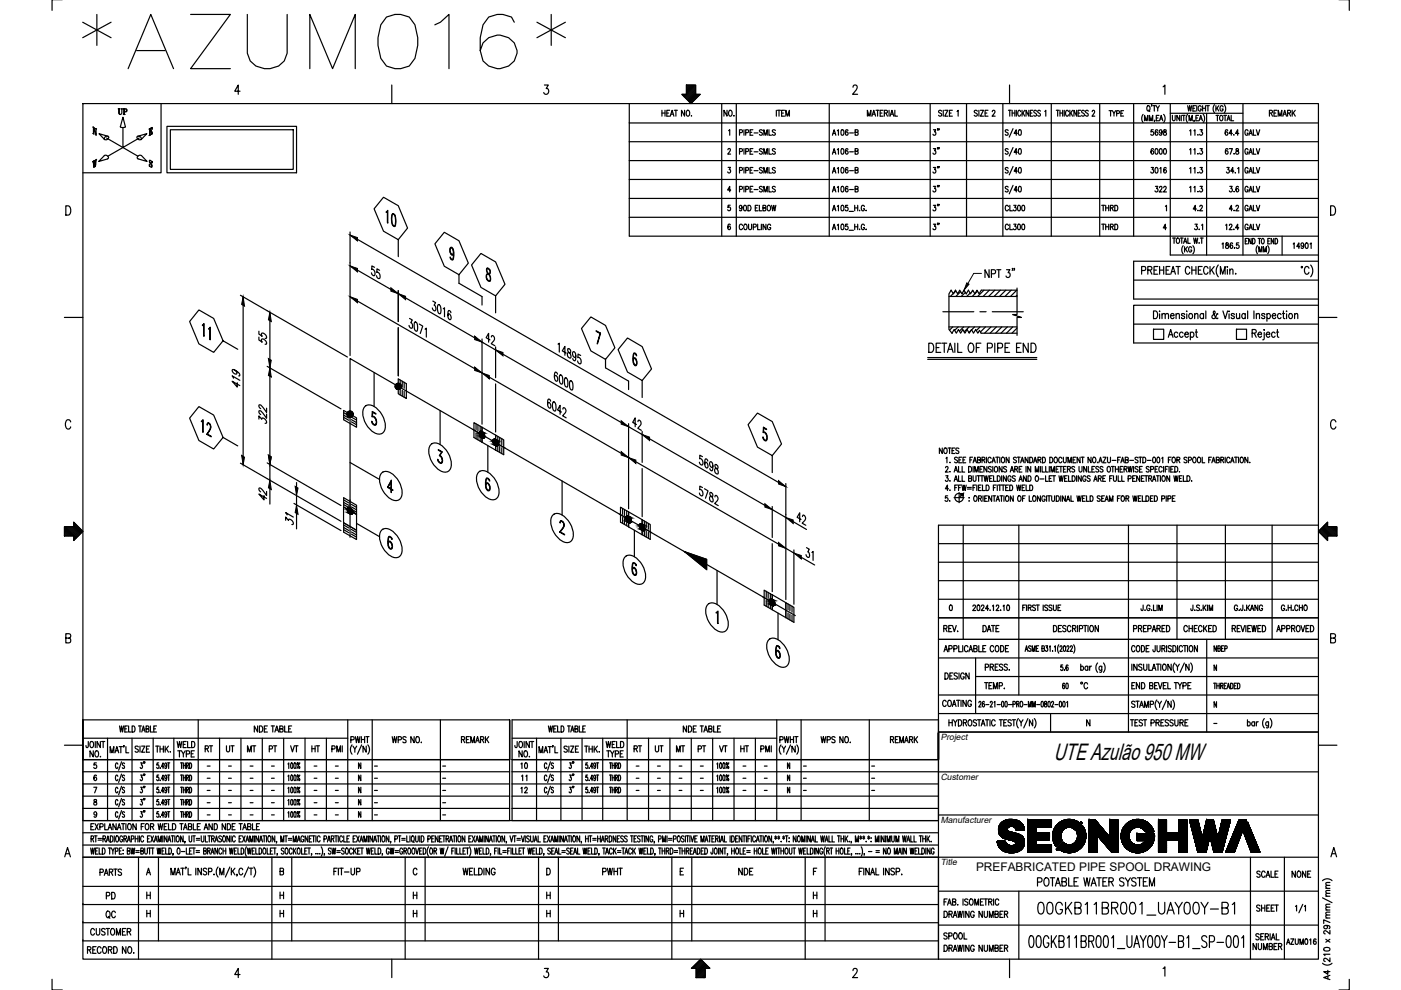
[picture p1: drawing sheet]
<svg xmlns="http://www.w3.org/2000/svg" width="297mm" height="210mm" viewBox="0 0 297 210" stroke-linecap="round" stroke-linejoin="round" font-family="sans-serif">
<defs><g id="words">
<text font-size="17.2" x="16.6" y="15.9">*AZUM016*</text>
<text font-size="5" x="223.4" y="161.2">UTE Azulão 950 MW</text>
<g font-size="4.9">
<text x="85" y="49.4" transform="rotate(-90 85 49.4)">10</text>
<text x="81.8" y="60.3" transform="rotate(-90 81.8 60.3)">55</text>
<text x="45.9" y="73.4" transform="rotate(-90 45.9 73.4)">11</text>
<text x="57.9" y="74.1" transform="rotate(-90 57.9 74.1)">55</text>
<text x="106.2" y="74.4" transform="rotate(-90 106.2 74.4)">42</text>
<text x="52.2" y="83.3" transform="rotate(-90 52.2 83.3)">419</text>
<text x="45.9" y="93.8" transform="rotate(-90 45.9 93.8)">12</text>
<text x="57.9" y="91" transform="rotate(-90 57.9 91)">322</text>
<text x="137.2" y="92.4" transform="rotate(-90 137.2 92.4)">42</text>
<text x="57.9" y="107.2" transform="rotate(-90 57.9 107.2)">42</text>
<text x="63.5" y="112.5" transform="rotate(-90 63.5 112.5)">31</text>
<text x="172.2" y="112.5" transform="rotate(-90 172.2 112.5)">42</text>
</g>
<g font-size="4.4">
<text x="196.8" y="30">3&quot;</text>
<text x="196.8" y="33.9">3&quot;</text>
<text x="196.8" y="42">3&quot;</text>
<text x="200.4" y="38.1" transform="rotate(-90 200.4 38.1)">3&quot;</text>
<text x="196.8" y="45.9">3&quot;</text>
<text x="200.4" y="50.1" transform="rotate(-90 200.4 50.1)">3&quot;</text>
<text x="173.6" y="119.9" transform="rotate(-90 173.6 119.9)">31</text>
<text x="21.5" y="191.9">PD</text>
<text x="155.6" y="186.6">NDE</text>
<text x="21.5" y="195.8">QC</text>
</g>
<g font-size="4">
<text x="24.3" y="25.4">UP</text>
<text x="224.4" y="147.1">60</text>
<text x="42.7" y="160.5">RT</text>
<text x="47.3" y="160.5">UT</text>
<text x="51.5" y="160.5">MT</text>
<text x="56.1" y="160.5">PT</text>
<text x="60.7" y="160.5">VT</text>
<text x="65.3" y="160.5">HT</text>
<text x="109" y="161.6">NO.</text>
<text x="133.7" y="160.5">RT</text>
<text x="137.9" y="160.5">UT</text>
<text x="142.5" y="160.5">MT</text>
<text x="147.1" y="160.5">PT</text>
<text x="151.7" y="160.5">VT</text>
<text x="156.3" y="160.5">HT</text>
<text x="32.1" y="164" transform="rotate(-90 32.1 164)">3&quot;</text>
<text x="32.1" y="166.9" transform="rotate(-90 32.1 166.9)">3&quot;</text>
<text x="109.7" y="164">10</text>
<text x="112.9" y="166.9" transform="rotate(-90 112.9 166.9)">11</text>
<text x="32.1" y="169.3" transform="rotate(-90 32.1 169.3)">3&quot;</text>
<text x="32.1" y="171.8" transform="rotate(-90 32.1 171.8)">3&quot;</text>
<text x="109.7" y="169.3">12</text>
<text x="32.1" y="174.6" transform="rotate(-90 32.1 174.6)">3&quot;</text>
</g>
<g font-size="3.5">
<text x="122.8" y="164" transform="rotate(-90 122.8 164)">3&quot;</text>
<text x="122.8" y="166.9" transform="rotate(-90 122.8 166.9)">3&quot;</text>
<text x="122.8" y="169.3" transform="rotate(-90 122.8 169.3)">3&quot;</text>
</g>
<g font-size="2.6">
<text x="256.5" y="154.5">-</text>
<text x="43" y="163.7">-</text>
<text x="43" y="166.2">-</text>
<text x="47.6" y="163.7">-</text>
<text x="47.6" y="166.2">-</text>
<text x="52.2" y="163.7">-</text>
<text x="52.2" y="166.2">-</text>
<text x="56.8" y="163.7">-</text>
<text x="56.8" y="166.2">-</text>
<text x="65.6" y="163.7">-</text>
<text x="65.6" y="166.2">-</text>
<text x="70.2" y="163.7">-</text>
<text x="70.2" y="166.2">-</text>
<text x="78.7" y="163.7">-</text>
<text x="78.7" y="166.2">-</text>
<text x="93.1" y="163.7">-</text>
<text x="93.1" y="166.2">-</text>
<text x="134.1" y="163.7">-</text>
<text x="134.1" y="166.2">-</text>
<text x="138.6" y="163.7">-</text>
<text x="138.6" y="166.2">-</text>
<text x="143.2" y="163.7">-</text>
<text x="143.2" y="166.2">-</text>
<text x="147.5" y="163.7">-</text>
<text x="147.5" y="166.2">-</text>
<text x="156.6" y="163.7">-</text>
<text x="156.6" y="166.2">-</text>
<text x="161.2" y="163.7">-</text>
<text x="161.2" y="166.2">-</text>
<text x="169.3" y="163.7">-</text>
<text x="169.3" y="166.2">-</text>
<text x="183.8" y="163.7">-</text>
<text x="183.8" y="166.2">-</text>
<text x="43" y="169">-</text>
<text x="43" y="171.4">-</text>
<text x="43" y="173.9">-</text>
<text x="47.6" y="169">-</text>
<text x="47.6" y="171.4">-</text>
<text x="47.6" y="173.9">-</text>
<text x="52.2" y="169">-</text>
<text x="52.2" y="171.4">-</text>
<text x="52.2" y="173.9">-</text>
<text x="56.8" y="169">-</text>
<text x="56.8" y="171.4">-</text>
<text x="56.8" y="173.9">-</text>
<text x="65.6" y="169">-</text>
<text x="65.6" y="171.4">-</text>
<text x="65.6" y="173.9">-</text>
<text x="70.2" y="169">-</text>
<text x="70.2" y="171.4">-</text>
<text x="70.2" y="173.9">-</text>
<text x="78.7" y="169">-</text>
<text x="78.7" y="171.4">-</text>
<text x="78.7" y="173.9">-</text>
<text x="93.1" y="169">-</text>
<text x="93.1" y="171.4">-</text>
<text x="93.1" y="173.9">-</text>
<text x="134.1" y="169">-</text>
<text x="138.6" y="169">-</text>
<text x="143.2" y="169">-</text>
<text x="147.5" y="169">-</text>
<text x="156.6" y="169">-</text>
<text x="161.2" y="169">-</text>
<text x="169.3" y="169">-</text>
<text x="183.8" y="169">-</text>
</g>
<text font-size="2.5" x="206.9" y="184.7">PREFABRICATED PIPE SPOOL DRAWING</text>
<g font-size="1.9">
<text x="199.4" y="156.9">Project</text>
<text x="199.4" y="165.4">Customer</text>
<text x="199.4" y="174.5">Manufacturer</text>
<text x="199.4" y="183.5">Title</text>
</g>
</g></defs>
<!-- layer: 3 -->
<g fill="none" stroke="#000" stroke-width=".25">
<path d="M17.6 22h261.9v181.4h-261.9zM34.1 22v14.6h-16.5M35.4 26.8h27.5v9.8h-27.5zM36.1 27.5h26.1v8.4h-26.1zM133.4 22v28.1M248.1 54.1h31.5M279.6 55.4h-39.2v8h39.2M196.7 75.8h23.1M196.9 72.8a1.04 1.04 0 0 1 1.1 .6 1.04 1.04 0 0 1-.3 1.2l-.8 .1zM198.5 73.7h.6M199.5 72.8h-1v1.9h1M199.7 72.8h1"/>
<path d="M200.2 72.8v1.9M200.9 74.7l.6-1.9 .6 1.9M201.1 74.1h.8M201.2 62.9h14.4M201.2 69.3h14.4M202.4 72.8v1.9M203.1 72.8v1.9h.8M205.6 72.8h.4a1.25 1.25 0 0 1 0 1.9h-.3a1.3 1.3 0 0 1-.1-1.9zM207 73.7h.6M208 72.8h-1v1.9M209.3 73.8h.7a.52 .52 0 0 0 .4-.5 .52 .52 0 0 0-.4-.5h-.7v1.9M210.9 72.8v1.9"/>
<path d="M211.5 73.8l.9-.1 .2-.3-.1-.5-.3-.1h-.7v1.9M213.1 73.7h.6M214.1 72.8h-1v1.9h1M215.5 73.7h.6M215.6 61.5h-7.5l-.5 .8-.5-.8-.4 .8-.5-.8-.4 .8-.5-.8-.4 .8-.5-.8-.5 .8-.4-.8-.5 .8-.4-.8-.5 .8-.4-.8-.5 .8v7.6l.7 .7 .4-.7 .5 .7 .4-.7 .5 .7 .4-.7 .5 .7 .4-.7 .5 .7 .5-.7 .4 .7 .5-.7 .4 .7 .4-.5 .3 .5h7.6M216.5 72.8h-1v1.9h1M218 72.8v1.9l-1.1-1.9v1.9M218.6 72.8a1.04 1.04 0 0 1 1.1 .6 1.04 1.04 0 0 1-.4 1.2l-.7 .1zM279.5 64.7h-39.1v8h39.2M72.9 87l2.7 1.6v2l-2.7-1.6zM84.4 80.3l1.8 1v3.2l-1.8-1zM100.5 89.6l1.7 1v3.2l-1.7-1z"/>
<path d="M101.8 91.5a.92 .92 0 0 1 .8 1.4 .92 .92 0 0 1-.8-1.4zM102.2 93.8v-3.2l2.9 1.7v3.1M102.2 93.8l2.9 1.6M104.7 93.1a.92 .92 0 0 1 .8 1.4 .92 .92 0 0 1-.8-1.4zM105.1 92.3l1.7 1v3.1l-1.7-1zM72.8 107.5l2.8 1.6v3.3l-2.8-1.6zM72.9 110.8l2.7 1.6v2l-2.7-1.6zM72.9 105.5l2.7 1.6v2l-2.7-1.6zM73.8 107.6a.92 .92 0 0 1 .8 1.4 .92 .92 0 0 1-.8-1.4zM131.6 107.5l1.7 1v3.2l-1.7-1zM132.9 109.4a.92 .92 0 0 1 .8 1.4 .92 .92 0 0 1-.8-1.4zM133.3 108.5l2.9 1.7v3.2l-2.9-1.7z"/>
<path d="M135.7 111.1a.92 .92 0 0 1 .8 1.4 .92 .92 0 0 1-.8-1.4zM136.2 110.2l1.7 1v3.2l-1.7-1zM279.5 111.4h-80.5v92M162 125.1l1.7 1v3.2l-1.7-1zM163.3 127a.92 .92 0 0 1 .8 1.4 .92 .92 0 0 1-.8-1.4zM163.7 126.1l2.9 1.7v3.2l-2.9-1.7zM166.6 127.8l1.7 1v3.1l-1.7-.9zM199 131h80.5M199 135.6h80.5M199 139.5h80.5M239.3 135.6v15.7M108 152.6v21.4"/>
<path d="M199 151.3h80.5M199 147.4h80.5M239.3 143.4h40.2M279.5 155.2h-80.5v5.9M17.6 174h181.4M108 161.1v-8.5v8.5M108 161.1v-8.5h-90.4v21.4M108.6 161.1v-8.5h90.4v8.5M108.6 168.8v5.2M199 161.1v-5.7v5.7M199 172.8h80.5M199 163.7h80.5"/>
<path d="M17.6 181.8h261.9M199 188.9h66.1v14.5M199 196.1h80.5M265.1 181.8v7.1h14.4"/>
<circle cx="74.2" cy="87.8" r=".65"/>
<circle cx="84.4" cy="81.9" r=".65"/>
<circle cx="203.3" cy="105.5" r=".9"/>
<circle cx="204" cy="104.9" r=".2"/>
</g>
<!-- layer: 4 -->
<g fill="none" stroke="#000" stroke-width=".25">
<path d="M286.1 0v2.2M144.7 20l-.1 .1M144.9 20l-.2 .2M145.2 20l-.3 .3M145.4 20l-.4 .4M145.8 18l-.3 .3M146 18l-.5 .5M146.2 18l-.7 .7M146.5 18l-1 1M146.7 18l-1.2 1.2M146.9 18l-1.4 1.4M147.1 18l-1.6 1.6"/>
<path d="M147.4 18l-1.9 1.9M147.5 18.2l-2.4 2.3M147.5 18.4l-2.3 2.3M147.5 18.6l-2.2 2.2M147.5 18.9l-2.1 2M147.5 19.1l-2 1.9M147.5 19.3l-1.8 1.8M147.5 19.5l-1.7 1.7M147.5 19.8l-1.6 1.6M147.5 20l-1.5 1.5M147.7 20l-1.6 1.6M148 20l-1.8 1.7"/>
<path d="M148.2 20l-1.8 1.8M148.4 20l-1.9 1.9M180.9 18.5l.3-.5 .4 .1 .1 .3-.2 .7-.7 .9h1M246.6 18.4l.4-.4v2M133.4 30h146.1M133.4 34.1h146.1M133.4 38.1h146.1M140.3 23.4v1.2M140.3 24h.7M141 23.4v1.2M141.4 24h.3M142 23.4h-.6v1.2h.6"/>
<path d="M142.1 24.6l.4-1.2 .4 1.2M142.3 24.2h.4M143 23.4h.6M143.3 23.4v1.2M145.1 23.4v1.2l-.6-1.2v1.2M145.7 23.4h.1a.65 .65 0 0 1 .4 .6 .65 .65 0 0 1-.4 .6 .83 .83 0 0 1-.1-1.2zM146.6 24.5v.1zM154.1 23.4v1.2l-.6-1.2v1.2M154.7 23.4h.1a.65 .65 0 0 1 .4 .6 .65 .65 0 0 1-.4 .6 .81 .81 0 0 1-.1-1.2zM155.6 24.5v.1zM156.1 22v28.1M164.6 23.4v1.2"/>
<path d="M164.8 23.4h.7M165.2 23.4v1.2M165.7 24h.4M166.3 23.4h-.6v1.2h.6M166.6 24.6v-1.2l.4 1.2 .4-1.2v1.2M175.8 22v28.1M183.9 24.6v-1.2l.4 1.2 .3-1.2v1.2M184.9 24.6l.4-1.2 .3 1.2M185 24.2h.5M185.7 23.4h.7M186.1 23.4v1.2M186.6 24h.4"/>
<path d="M187.2 23.4h-.6v1.2h.6M187.5 24l.6-.1v-.5h-.6v1.2M187.8 24l.4 .6M188.5 23.4v1.2M188.7 24.6l.4-1.2 .4 1.2M188.9 24.2h.4M189.7 23.4v1.2h.6M197.2 22v4.1M199.7 23.6l-.3-.2-.4 .2 .1 .3 .5 .3v.4h-.4l-.2-.2M200 23.4v1.2M200.3 23.4h.7l-.7 1.2h.7M201.3 24h.4"/>
<path d="M201.9 23.4h-.6v1.2h.6M202.9 23.6l.2-.2v1.2M204.9 22v28.1M207.2 23.6l-.2-.2-.4 .2 .1 .3 .5 .3-.1 .4h-.3l-.2-.2M207.5 23.4v1.2M207.9 23.4h.6l-.6 1.2h.6M208.9 24h.3M209.5 23.4h-.6v1.2h.6M210.4 23.7l.1-.3h.3l.2 .3-.7 .9h.7M212.6 22v28.1M213.8 23.4h.6M214.1 23.4v1.2"/>
<path d="M214.6 24h.6M214.6 23.4v1.2M215.2 23.4v1.2M215.5 23.4v1.2M216.4 23.7l-.2-.3a.68 .68 0 0 0-.4 .6 .68 .68 0 0 0 .4 .6l.2-.3M216.7 23.4v1.2M216.9 23.9l.4 .7M217.3 23.4l-.6 .8M218.1 23.4v1.2l-.6-1.2v1.2M218.4 24h.4M219 23.4h-.6v1.2h.6M219.8 23.6a.29 .29 0 0 0-.5-.2 .29 .29 0 0 0 0 .5l.3 .1a.31 .31 0 0 1 .1 .5 .31 .31 0 0 1-.5-.1"/>
<path d="M220.6 23.6a.29 .29 0 0 0-.5-.2 .29 .29 0 0 0 .1 .5l.2 .1a.31 .31 0 0 1 .1 .5 .31 .31 0 0 1-.5-.1M221.5 23.6l.2-.2v1.2M222.9 22v28.1M224 23.4h.5M224.2 23.4v1.2M224.7 24h.6M224.7 23.4v1.2M225.3 23.4v1.2M225.6 23.4v1.2M226.5 23.7l-.2-.3a.66 .66 0 0 0-.4 .6 .66 .66 0 0 0 .4 .6l.2-.3M226.8 23.4v1.2M227 23.9l.4 .7"/>
<path d="M227.4 23.4l-.6 .8M228.3 23.4v1.2l-.6-1.2v1.2M228.6 24h.3M229.1 23.4h-.5v1.2h.5M229.9 23.6a.3 .3 0 0 0-.4-.2 .3 .3 0 0 0-.1 .5l.4 .1a.32 .32 0 0 1 0 .6 .32 .32 0 0 1-.5-.2M230.7 23.6a.29 .29 0 0 0-.4-.2 .29 .29 0 0 0-.1 .5l.4 .1a.31 .31 0 0 1 .1 .5 .31 .31 0 0 1-.5-.1M231.6 23.7v-.2a.28 .28 0 0 1 .4 0 .28 .28 0 0 1 0 .4l-.5 .7h.6M233.2 22v28.1M235.1 23.5h.7M235.5 23.5v1.1M235.8 23.5l.4 .5v.6M236.5 23.5l-.3 .5"/>
<path d="M236.8 24.1l.5-.1v-.4l-.5-.1v1.1M237.6 24h.4M238.2 23.5h-.6v1.1h.6M240.4 22v28.1M242.4 24.2a1.4 1.4 0 0 0 0 1.8M242.7 25.6v-1.1l.3 1.1 .4-1.1v1.1M243.3 22.5l.1-.1a.59 .59 0 0 1 .4 .6 .59 .59 0 0 1-.4 .6 .77 .77 0 0 1-.1-1.1zM243.5 23.3l.3 .4M243.7 25.6v-1.1l.3 1.1 .4-1.1v1.1M244.2 22.3l-.1 .2M244.4 22.4h.6M244.7 22.4v1.2"/>
<path d="M244.8 25.5l-.1 .3M245.1 22.4l.4 .6v.6M245.2 25h.3M245.7 24.5h-.5v1.1h.5M245.8 22.4l-.3 .6M245.9 25.6l.3-1.1 .3 1.1M246 25.2h.4M246.7 24.2a1.33 1.33 0 0 1 0 1.8M248.1 22v32.1M248.1 24h15.4M248.6 24.5v.8l.2 .3 .3-.2 .1-.9M250.1 24.5v1.1l-.6-1.1v1.1"/>
<path d="M250.5 24.5v1.1M250.7 24.5h.6M251 24.5v1.1M251.8 24.2a1.4 1.4 0 0 0 0 1.8M251.8 22.4l.2 1.2 .2-1.2 .2 1.2 .3-1.2M252.1 25.6v-1.1l.3 1.1 .4-1.1v1.1M252.9 23h.4M253.2 25.5l-.1 .3M253.5 22.4h-.6v1.2h.6M253.6 25h.3M253.7 22.4v1.2M254.1 24.5h-.5v1.1h.5"/>
<path d="M254.2 25.6l.4-1.1 .3 1.1M254.4 25.2h.4M254.7 22.7a.34 .34 0 0 0-.4-.3 .34 .34 0 0 0-.3 .5v.2a.34 .34 0 0 0 .4 .5 .34 .34 0 0 0 .3-.5h-.2M255 23h.6M255 22.4v1.2M255.1 24.2a1.4 1.4 0 0 1 0 1.8M255.6 22.4v1.2M255.8 22.4h.6M255.8 24.1v30M256.1 22.4v1.2M257.5 22.2a1.4 1.4 0 0 0 0 1.7M257.8 22.4v1.2"/>
<path d="M257.8 24.5h.6M258 22.9l.4 .7M258.1 24.5v1.1M258.4 22.4l-.6 .8M258.8 24.5h.1a.59 .59 0 0 1 .4 .5 .59 .59 0 0 1-.4 .6 .72 .72 0 0 1-.1-1.1zM259.3 22.7a.34 .34 0 0 0-.4-.3 .34 .34 0 0 0-.2 .5v.2a.35 .35 0 0 0 .3 .5 .35 .35 0 0 0 .3-.5h-.2M259.4 24.5h.7M259.6 22.2a1.4 1.4 0 0 1 0 1.7M259.7 24.5v1.1M260.1 25.6l.4-1.1 .3 1.1M260.3 25.2h.4M261 24.5v1.1h.6"/>
<path d="M263.5 22v32.1M269.1 24l.7-.1v-.4l-.7-.1v1.2M269.5 24l.3 .6M270.1 24h.4M270.7 23.4h-.6v1.2h.6M271 24.6v-1.2l.4 1.2 .4-1.2v1.2M272 24.6l.4-1.2 .4 1.2M272.1 24.2h.5M273 24l.5-.1v-.5h-.5v1.2M273.3 24l.3 .6M274 23.4v1.2M274.2 23.9l.4 .7"/>
<path d="M274.6 23.4l-.6 .8M14 43.6a1.06 1.06 0 0 1 1 .7 1.06 1.06 0 0 1-.3 1.2l-.7 .1zM84.4 50.8l-3.1-1.8-2-4.7 2-2.5 3.1 1.8 2 4.8-2 2.4v3.6M97.3 58.2l-3.1-1.8-2-4.7 2-2.5 3.1 1.8 2 4.8-2 2.4v1.9l4.9 2.8v1.8M133.4 42.1h146.1M133.4 46.1h146.1M133.4 50.1h146.1M209.7 57.2v1.6l-.9-1.6v1.6M210.2 58.1l.8-.1 .1-.3-.1-.4-.8-.1v1.6M211.3 57.2h.9M211.8 57.2v1.6M213.4 57.2h.7l-.4 .6a.48 .48 0 0 1 .4 .8 .48 .48 0 0 1-.8-.1"/>
<path d="M214.7 57h-.1h.1l-.1 .4M215.1 57h-.1h.1l-.1 .4M240.4 59.4h39.2M242 57.4l.9-.2-.1-.6-.8-.1v1.6M243.4 57.3l.7-.1 .1-.2-.1-.4-.7-.1v1.6M243.8 57.3l.4 .8M244.7 57.3h.5M245.5 56.5h-.8v1.6h.8M245.9 57.3h.8M245.9 56.5v1.6M246.7 56.5v1.6M247.2 57.3h.5"/>
<path d="M248 56.5h-.8v1.6h.8M248.2 58.1l.5-1.6 .5 1.6M248.4 57.6h.6M248.6 50.5h.6M248.9 50.5v1.1M249.4 56.5h.8M249.6 50.5a.54 .54 0 0 1 .5 .6 .54 .54 0 0 1-.5 .5l-.2-.4zM249.8 56.5v1.6M250.3 50.5h.6M250.6 50.5v1.1M250.9 52.1a1.37 1.37 0 0 0 0 1.7M250.9 51.6l.4-1.1 .3 1.1"/>
<path d="M251.1 51.2h.4M251.1 52.3v1.1M251.4 52.8l.4 .6M251.8 52.3l-.7 .8M251.8 50.5v1.1h.6M252.3 56.9a.48 .48 0 0 0-.6-.4 .48 .48 0 0 0-.4 .6v.4a.48 .48 0 0 0 .4 .6 .48 .48 0 0 0 .6-.4M252.7 52.6a.33 .33 0 0 0-.5-.3 .33 .33 0 0 0-.2 .4v.3a.33 .33 0 0 0 .3 .4 .33 .33 0 0 0 .4-.4h-.3M252.7 57.3h.9M252.7 56.5v1.6M252.9 52.1a1.3 1.3 0 0 1 0 1.7M253.1 50.5l.2 1.1 .2-1.1 .2 1.1 .2-1.1M253.6 56.5v1.6"/>
<path d="M254.1 57.3h.5M254.2 51.5h.1M254.5 50.5h.6M254.8 50.5v1.1M254.9 56.5h-.8v1.6h.8M256.1 56.9a.48 .48 0 0 0-.6-.4 .48 .48 0 0 0-.3 .6v.4a.48 .48 0 0 0 .3 .6 .48 .48 0 0 0 .6-.4M256.5 56.5v1.6M256.9 57.2l.5 .9M257.4 56.5l-.9 1.1M258.3 56.2a1.95 1.95 0 0 0 0 2.5M258.7 58.1v-1.6l.5 1.6 .5-1.6v1.6M260.2 56.5v.2z"/>
<path d="M260.2 57.1v1M260.7 57.4l.4-.4 .3 .1v1M260.7 57v1.1M262 58v.1zM264 51.1h.3M264.5 50.6h-.5v1.1h.5M265.3 50.6v1.1l-.6-1.1v1.1M265.6 50.6a.57 .57 0 0 1 .5 .5 .57 .57 0 0 1-.5 .6zM266.6 52.1a1.45 1.45 0 0 0 0 1.7M266.7 50.6h.6M266.9 53.4v-1.1l.3 1.1 .3-1.1v1.1M267 50.6v1.1"/>
<path d="M267.6 50.6h.1a.61 .61 0 0 1 .4 .5 .61 .61 0 0 1-.4 .6 .83 .83 0 0 1-.1-1.1zM267.9 53.4v-1.1l.3 1.1 .3-1.1v1.1M268.8 52.1a1.37 1.37 0 0 1 0 1.7M268.8 51.1h.3M269.3 50.6h-.5v1.1h.5M270.1 50.6v1.1l-.6-1.1v1.1M270.3 50.6a.57 .57 0 0 1 .6 .5 .57 .57 0 0 1-.6 .6zM271.8 50.1v4M275.9 56.5l.2 .1-.1 .2zM277.5 56.9a.49 .49 0 0 0-.6-.4 .49 .49 0 0 0-.3 .6v.4a.49 .49 0 0 0 .3 .6 .49 .49 0 0 0 .6-.4M277.9 56.2a1.95 1.95 0 0 1 0 2.5M282.1 43.6a1.06 1.06 0 0 1 1.1 .7 1.06 1.06 0 0 1-.3 1.2l-.8 .1z"/>
<path d="M47.3 72.3l-2-4.8-3.1-1.8-2 2.5 2 4.7 3.1 1.8 2-2.4 3.1 1.8M74.2 62.9l28 16.2M79.3 79v7.2M84.4 62.3l17.8 10.2M84.4 61.6v6.6M84.4 69.5v10.2M86.8 67.5l.6 .4-.3 .5 .3 .4-.1 .8-.3-.1-.3-.5M88 68.3a1.37 1.37 0 0 1 .4 1.9 1.35 1.35 0 0 1-.4-1.9zM88.9 68.7l.7 .4-.5 1.6M90.1 69.8l.3-.2v1.9M91.8 63.8l.6 .4-.4 .5a.68 .68 0 0 1 .1 1.2l-.4-.6M92.9 64.6a1.36 1.36 0 0 1 .4 1.9h-.1a1.65 1.65 0 0 1-.3-1.9z"/>
<path d="M94 65.5l.2-.3v2M95.6 66.3l-.2-.4-.3-.1-.1 .7a1.19 1.19 0 0 0 .3 1.3 .65 .65 0 0 0 .4-.7 .65 .65 0 0 0-.6-.5l-.1 .3M105.1 62.7l-3.1-1.8-2-4.7 2-2.5 3.1 1.8 2 4.8-2 2.4v3.6M128.4 76.2l-3.1-1.8-2-4.7 2-2.5 3.1 1.8 2 4.7-2 2.5v1.8l4.9 2.8v1.8M201.7 61.5l-.1 .1M201.9 70.6h-.1M202 69.3l-.7 .7M202.1 62.3l-.6 .6M202.7 61.7l-.5 .4M203.1 69.3l-.7 .8M203.7 61.8l-1 1.1M204.3 69.3l-.9 .9"/>
<path d="M204.7 62l-.9 .9M205.5 69.3l-1.1 1.1M205.7 62.2l-.7 .7M205.8 70.2l-.4 .3M206.3 61.6l-.2 .1M206.6 69.3l-.6 .6M207.2 61.7l-1.1 1.2M207.8 69.3l-.8 .8M208.6 61.5l-1.3 1.4M208.9 69.3l-1 1.1M209.8 61.5l-1.4 1.4M210.1 69.3l-1.3 1.3"/>
<path d="M210.9 61.5l-1.3 1.4M211.3 69.3l-1.4 1.3M212.1 61.5l-1.3 1.4M212.4 69.3l-1.3 1.3M213.3 61.5l-1.4 1.4M213.6 69.3l-1.4 1.3M214.4 61.5l-1.3 1.4M214.7 69.3l-1.3 1.3M215.6 61.5l-1.4 1.4M215.6 61.1v5.6h-.9l1.8 .6h-.9v3.8M215.6 62.6l-.2 .3M215.6 69.6l-1 1"/>
<path d="M240.4 68.7h39.2M244.6 65.9a.86 .86 0 0 1 .8 .7 .86 .86 0 0 1-.4 1h-.4zM244.6 69.8h2.1v2.2h-2.1zM245.9 65.9v.2zM245.9 66.5v1.1M246.4 66.8l.3-.3h.3v1.1M246.4 66.5v1.1M247 66.8l.4-.3h.3v1.1M247.7 71.5l.5-1.6 .5 1.6M247.9 71h.6M248.2 66.9h.7l-.1-.4a.5 .5 0 0 0-.6 .5 .5 .5 0 0 0 .6 .5l.1-.2M249.4 66.8l.3-.3h.3v1.1"/>
<path d="M249.4 66.5v1.1M249.7 70.6a.37 .37 0 0 0-.3-.2 .37 .37 0 0 0-.4 .2l-.1 .4a.46 .46 0 0 0 .6 .5l.2-.2M250.8 70.6a.37 .37 0 0 0-.3-.2 .37 .37 0 0 0-.4 .2v.4a.46 .46 0 0 0 .5 .5l.2-.2M251.2 66.7a.36 .36 0 0 0-.4-.2 .36 .36 0 0 0-.3 .2l.2 .2 .4 .2 .1 .2a.36 .36 0 0 1-.4 .3 .36 .36 0 0 1-.3-.3M251.2 70.9h.8l-.1-.3a.52 .52 0 0 0-.8 .3 .52 .52 0 0 0 .6 .6l.3-.2M251.6 65.9v.2zM251.6 66.5v1.1M252.2 66.5a.49 .49 0 0 1 .6 .5 .49 .49 0 0 1-.6 .5l-.2-.4zM252.4 70.6a.37 .37 0 0 1 .3-.2 .37 .37 0 0 1 .4 .2v.4a.46 .46 0 0 1-.5 .5l-.2-.2M252.4 70.4v1.6M253.3 66.8l.3-.3h.3l.1 1.1M253.3 66.5v1.1"/>
<path d="M253.4 70.4h.5M253.6 69.9v1.3l.1 .2 .2 .1M255.2 66.7l-.2-.2a.5 .5 0 0 0-.6 .5 .5 .5 0 0 0 .6 .5l.2-.2M255.2 66.5v1.1M255.7 65.9v1.7M258.2 66.6l-.1-.1h-.1l-.2 .6a.5 .5 0 0 1-.7 .4l-.1-.6 .6-.6-.2-.4-.2 .3 .1 .3 .6 1 .2 .1 .1-.2M259.3 65.9l.5 1.7 .5-1.7M260.6 65.9v.2zM260.6 66.5v1.1M261.7 66.7l-.2-.2h-.4v.4l.5 .2 .1 .2-.2 .3-.4-.1-.1-.2M262.2 66.5v1l.3 .1 .3-.3M262.2 69.8h2.1v2.2h-2.1z"/>
<path d="M262.8 66.5v1.1M264 66.7l-.1-.2a.49 .49 0 0 0-.6 .5 .49 .49 0 0 0 .6 .5l.1-.2M264 66.5v1.1M264.5 65.9v1.7M265.5 70.6h.7l.1-.3-.1-.4h-.7v1.6M265.9 65.9v1.7M265.9 70.6l.4 .9M266.4 66.8l.3-.3h.3v1.1M266.4 66.5v1.1M266.7 70.9h.8l-.2-.4a.49 .49 0 0 0-.6 .5 .49 .49 0 0 0 .6 .4l.2-.1M268 69.9v.1zM268 70.5v1.2v.3h-.3"/>
<path d="M268.2 66.7a.35 .35 0 0 0-.4-.2 .35 .35 0 0 0-.3 .2l.6 .4 .1 .2a.35 .35 0 0 1-.4 .3 .35 .35 0 0 1-.3-.3M268.5 70.9h.7v-.3a.52 .52 0 0 0-.8 .3 .52 .52 0 0 0 .6 .6l.2-.2M268.6 66.7l.1-.2a.49 .49 0 0 1 .7 .5 .49 .49 0 0 1-.7 .5l-.1-.2M268.6 66.5v1.6M269.7 66.9h.8l-.1-.4a.5 .5 0 0 0-.7 .5 .5 .5 0 0 0 .7 .5l.1-.2M270.3 70.6a.37 .37 0 0 0-.3-.2 .37 .37 0 0 0-.4 .2v.4a.44 .44 0 0 0 .5 .5l.2-.2M270.7 70.4h.4M270.8 69.9v1.3l.1 .2 .3 .1M271.6 66.7l-.1-.2a.5 .5 0 0 0-.6 .5 .5 .5 0 0 0 .6 .5l.1-.2M271.9 66.5h.5M272.1 65.9v1.4l.1 .2 .2 .1M272.8 65.9v.2z"/>
<path d="M272.8 66.5v1.1M273.4 66.5a.49 .49 0 0 1 .6 .5 .49 .49 0 0 1-.6 .5l-.2-.4zM274.5 66.8l.3-.3h.3l.1 1.1M274.5 66.5v1.1M15 89.5a.58 .58 0 0 0-.7-.5 .58 .58 0 0 0-.4 .7v.5a.58 .58 0 0 0 .4 .8 .58 .58 0 0 0 .7-.5M47.3 92.7l-2-4.7-3.1-1.8-2 2.5 2 4.7 3.1 1.8 2-2.5 3.1 1.8M77.3 86.3a1.89 1.89 0 0 1 2.8 .5 4.2 4.2 0 0 1 1.3 4.8 1.89 1.89 0 0 1-2.9-.5 4.2 4.2 0 0 1-1.2-4.8zM91.3 94.4a1.89 1.89 0 0 1 2.8 .4 4.2 4.2 0 0 1 1.2 4.9 1.89 1.89 0 0 1-2.8-.5 4.2 4.2 0 0 1-1.2-4.8zM93.3 87.1v7.1M103.4 94.5v5.6M133.3 97l33.3 19.3M136.2 80.7l-3.2-1.8-2-4.8 2-2.4 3.2 1.8 1.9 4.7-1.9 2.5v3.6"/>
<path d="M136.2 91.5v6.5M136.2 99.3v10.3M136.2 92.1l30.4 17.6M148.9 96.8l-.5-.3-.1 .8a.77 .77 0 0 1 .7 .5 .77 .77 0 0 1-.1 .8l-.3-.1-.3-.5M150.1 97.8l-.3-.4-.2-.1-.2 .6a1.23 1.23 0 0 0 .4 1.3 .65 .65 0 0 0 .3-.7 .65 .65 0 0 0-.5-.5l-.2 .4M151.1 98.7l-.1 .4a.78 .78 0 0 1-.4-1.2h.2a1.93 1.93 0 0 1 .2 1.9h-.3l-.2-.5M151.6 98.5v.5a1.17 1.17 0 0 1 .6 1.5 .71 .71 0 0 1-.5-1.2h.5v-.3l-.2-.4zM163.7 96.6l-3.1-1.8-2-4.8 2-2.4 3.1 1.8 2 4.7-2 2.5v3.6M283.2 89.5a.58 .58 0 0 0-.7-.5 .58 .58 0 0 0-.4 .7v.5a.58 .58 0 0 0 .4 .8 .58 .58 0 0 0 .7-.5M13.7 113.4l.2 .2M13.7 113.2l.4 .4M13.7 113l.6 .6"/>
<path d="M13.7 112.7l.8 .9M13.7 112.5l1.1 1.1M13.7 112.3l1.3 1.3M13.7 112l1.5 1.6M13.7 111.8l1.8 1.8M13.7 111.7l2.5 2.4M14 111.7l2.3 2.3M14.2 111.7l2.2 2.1M14.4 111.7l2.1 2M14.7 111.7l1.9 1.9M14.9 111.7l1.8 1.8M15.1 111.7l1.8 1.7"/>
<path d="M15.4 111.7l1.6 1.6M15.6 111.7l1.5 1.4M15.6 114.5h.1M15.6 114.3l.2 .1M15.6 114l.3 .3M15.6 113.8l.5 .4M15.6 111.5l1.6 1.5M15.6 111.2l1.7 1.7M15.6 111l1.8 1.8M15.6 110.8l2 1.9M75.6 111l4.9 2.8M80.8 112.5a1.89 1.89 0 0 1 2.8 .5 4.2 4.2 0 0 1 1.3 4.8 1.89 1.89 0 0 1-2.8-.5 4.2 4.2 0 0 1-1.3-4.8z"/>
<path d="M101.4 100.2a1.89 1.89 0 0 1 2.8 .5 4.2 4.2 0 0 1 1.3 4.8 1.89 1.89 0 0 1-2.9-.5 4.2 4.2 0 0 1-1.2-4.8zM117.1 109.3a1.89 1.89 0 0 1 2.8 .5 4.2 4.2 0 0 1 1.3 4.8 1.89 1.89 0 0 1-2.8-.5 4.2 4.2 0 0 1-1.3-4.8zM119.2 102v7.2M132.4 118.2a1.89 1.89 0 0 1 2.9 .4 4.2 4.2 0 0 1 1.2 4.8 1.89 1.89 0 0 1-2.8-.4 4.2 4.2 0 0 1-1.3-4.8zM134.5 112.4v5.6M145.2 117l4.6 1.6v2.2zM148.9 103.4l-.5-.3-.1 .7a.73 .73 0 0 1 .7 .6 .73 .73 0 0 1-.3 .7l-.3-.2-.1-.4M149.4 103.6l.7 .5-.5 1.5M150.5 104.4v.5a1.23 1.23 0 0 1 .6 1.5 .71 .71 0 0 1-.5-1.1h.5v-.2a.57 .57 0 0 0-.6-.7zM151.6 105.4l.1-.3a.67 .67 0 0 1 .4 1.1l-.6 .6 .8 .4M199 115.3h80.5M199 119.2h80.5"/>
<path d="M202.3 105.5h2.1M203.4 104.5v2.1M204.2 111.4v24.2M216 111.4v36M239.3 111.4v24.2M249.5 111.4v24.2M259.8 111.4v24.2M269.7 111.4v24.2M279.6 112.6l1.9 1.9M279.7 112.5l1.8 1.8M279.8 112.4l1.7 1.7M279.9 112.3l1.6 1.5"/>
<path d="M280 112.2l1.5 1.4M280.1 112l1.6 1.6M280.3 111.9l1.7 1.7M280.4 111.8l1.8 1.8M280.5 111.7l1.9 1.9M280.6 111.6l2.1 2M280.7 111.5l2.2 2.1M280.8 111.4l2.3 2.2M281 111.2l2.4 2.4M281.1 111.1l.4 .4M281.2 111l.3 .3M281.3 110.9l.2 .2"/>
<path d="M281.4 110.8h.1M281.6 111.7l1.8 1.8M281.9 111.7l1.5 1.6M282.1 111.7l1.3 1.3M282.3 111.7l1.1 1.1M282.6 111.7l.8 .9M282.8 111.7l.6 .6M283 111.7l.4 .4M283.3 111.7l.1 .2M14 135.3l.8-.1 .2-.3-.1-.4-.3-.1h-.6v1.9h.6l.3-.2 .1-.4-.4-.4M150 128.3a1.89 1.89 0 0 1 2.8 .4 4.2 4.2 0 0 1 1.3 4.9 1.89 1.89 0 0 1-2.9-.5 4.2 4.2 0 0 1-1.2-4.8zM152 121v7.2"/>
<path d="M162.9 135.8a1.89 1.89 0 0 1 2.8 .4 4.2 4.2 0 0 1 1.3 4.8 1.89 1.89 0 0 1-2.8-.4 4.2 4.2 0 0 1-1.3-4.8zM165 130v5.6M199 127.1h80.5M199 123.1h80.5M199 131h80.5M200.1 133.3l.6-.1v-.5l-.6-.1v1.3M200.1 138.2l.4-1.3 .4 1.3M200.3 137.7h.5M200.5 133.3l.3 .6M201.2 133.3h.4M201.2 137.6l.6-.1v-.5l-.6-.1v1.3M201.8 132.6h-.6v1.3h.6"/>
<path d="M202 132.6l.3 1.3 .4-1.3M202.2 137.6l.6-.1v-.6h-.6v1.3M203 133.8v.1zM203.3 136.9v1.3h.6M204.1 136.9v1.3M205.2 137.2a.38 .38 0 0 0-.5-.3 .38 .38 0 0 0-.2 .5v.3a.38 .38 0 0 0 .2 .5 .38 .38 0 0 0 .5-.3M205.4 138.2l.4-1.3 .4 1.3M205.6 137.7h.5M206.5 137.5l.6-.1v-.4l-.6-.1v1.3l.6-.1 .1-.4-.3-.2M206.8 139.5v11.8M207.5 136.9v1.3h.6M208.4 137.5h.4"/>
<path d="M208.4 132.6a.66 .66 0 0 1 .7 .7 .66 .66 0 0 1-.7 .6zM209 136.9h-.6v1.3h.6M209.3 133.9l.4-1.3 .4 1.3M209.5 133.5h.5M210.2 132.6h.7M210.6 132.6v1.3M210.7 137.2a.38 .38 0 0 0-.5-.3 .38 .38 0 0 0-.3 .5v.3a.38 .38 0 0 0 .3 .5 .38 .38 0 0 0 .5-.3M211.2 133.3h.4M211.2 136.9h.1a.68 .68 0 0 1 .5 .6 .68 .68 0 0 1-.5 .7 .89 .89 0 0 1-.1-1.3zM211.8 132.6h-.6v1.3h.6M212.1 136.9a.66 .66 0 0 1 .8 .6 .66 .66 0 0 1-.8 .7zM213.2 137.5h.4"/>
<path d="M213.8 136.9h-.6v1.3h.6M223.4 132.6a.66 .66 0 0 1 .7 .7 .66 .66 0 0 1-.7 .6zM224.4 133.3h.4M225.1 132.6h-.7v1.3h.7M226 132.8l-.3-.2-.4 .2 .1 .3 .5 .3a.36 .36 0 0 1-.1 .5 .36 .36 0 0 1-.5-.2M227 132.9a.38 .38 0 0 0-.4-.3 .38 .38 0 0 0-.3 .5v.3a.38 .38 0 0 0 .3 .5 .38 .38 0 0 0 .4-.3M227.4 133.3l.6-.1 .1-.4-.7-.2v1.3M227.7 133.3l.4 .6M228.4 132.6v1.3M228.8 133.3h.7v-.6l-.7-.1v1.3M229.8 132.6h.6M230.1 132.6v1.3"/>
<path d="M230.7 132.6v1.3M231.2 132.7a.61 .61 0 0 1 .7 .3 .61 .61 0 0 1-.2 .7l-.1 .2a.6 .6 0 0 1-.6-.4 .6 .6 0 0 1 .1-.7zM232.9 132.6v1.3l-.7-1.3v1.3M240.3 133.3h.6v-.6l-.6-.1v1.3M240.6 137.2a.37 .37 0 0 0-.4-.3 .37 .37 0 0 0-.3 .5v.3a.37 .37 0 0 0 .3 .5 .37 .37 0 0 0 .4-.3M241.1 136.9h.1a.69 .69 0 0 1 .5 .6 .69 .69 0 0 1-.5 .7 .89 .89 0 0 1-.1-1.3zM241.4 133.3l.6-.1v-.4l-.6-.2v1.3M241.7 133.3l.4 .6M242 136.9a.66 .66 0 0 1 .7 .6 .66 .66 0 0 1-.7 .7zM242.4 133.3h.4M243 137.5h.4M243.1 132.6h-.7v1.3h.7"/>
<path d="M243.4 133.3h.6v-.6l-.6-.1v1.3M243.6 136.9h-.6v1.3h.6M244.3 133.9l.4-1.3 .4 1.3M244.4 133.5h.5M244.9 136.9v1.2l-.3 .1-.2-.5M245.3 133.3l.6-.1v-.5l-.6-.1v1.3M245.3 136.9v.9l.3 .4 .3-.2 .1-1.1M245.7 133.3l.3 .6M246.3 137.5l.6-.1v-.5h-.6v1.3M246.4 133.3h.4M246.7 137.5l.3 .7M247 132.6h-.6v1.3h.6"/>
<path d="M247.3 132.6a.66 .66 0 0 1 .7 .7 .66 .66 0 0 1-.7 .6zM247.3 136.9v1.3M248.3 137.1l-.2-.2-.4 .2 .1 .3 .5 .3-.1 .4-.3 .1-.2-.2M248.7 136.9a.66 .66 0 0 1 .6 .6 .66 .66 0 0 1-.6 .7zM249.7 136.9v1.3M250.7 137.2a.37 .37 0 0 0-.5-.3 .37 .37 0 0 0-.2 .5v.3a.37 .37 0 0 0 .2 .5 .37 .37 0 0 0 .5-.3M250.9 136.9h.7M251.2 136.9v1.3M251.7 132.9a.38 .38 0 0 0-.4-.3 .38 .38 0 0 0-.3 .5v.3a.38 .38 0 0 0 .3 .5 .38 .38 0 0 0 .4-.3M251.8 136.9v1.3M252.1 133.3h.7M252.1 132.6v1.3"/>
<path d="M252.3 136.9h.1a.69 .69 0 0 1 .5 .6 .69 .69 0 0 1-.5 .7 .89 .89 0 0 1-.1-1.3zM252.8 132.6v1.3M253.2 133.3h.4M253.8 132.6h-.6v1.3h.6M253.9 136.9v1.3l-.7-1.3v1.3M254.9 132.9a.39 .39 0 0 0-.5-.3 .39 .39 0 0 0-.3 .5v.3a.39 .39 0 0 0 .3 .5 .39 .39 0 0 0 .5-.3M255.2 132.6v1.3M255.4 133.2l.5 .7M255.8 135.6v19.6M255.9 132.6l-.7 .9M256.3 133.3h.4M256.9 132.6h-.6v1.3h.6"/>
<path d="M257.2 132.6a.66 .66 0 0 1 .7 .7 .66 .66 0 0 1-.7 .6zM261.2 133.3l.7-.1v-.5l-.7-.1v1.3M261.6 133.3l.3 .6M262.3 133.3h.4M262.9 132.6h-.6v1.3h.6M263.1 132.6l.4 1.3 .4-1.3M264.1 132.6v1.3M264.5 133.3h.5M265.2 132.6h-.7v1.3h.7M265.4 132.6l.2 1.3 .3-1.3 .2 1.3 .3-1.3M266.7 133.3h.4M267.3 132.6h-.6v1.3h.6"/>
<path d="M267.6 132.6a.66 .66 0 0 1 .8 .7 .66 .66 0 0 1-.8 .6zM270.7 133.9l.4-1.3 .4 1.3M270.9 133.5h.4M271.7 133.3h.6l.1-.5-.7-.2v1.3M272.8 133.3h.6v-.6l-.6-.1v1.3M273.8 133.3l.6-.1 .1-.4-.7-.2v1.3M274.2 133.3l.3 .6M275 132.7a.6 .6 0 0 1 .7 .3 .6 .6 0 0 1-.2 .7l-.1 .2a.61 .61 0 0 1-.6-.4 .61 .61 0 0 1 .1-.7zM275.8 132.6l.4 1.3 .4-1.3M276.9 133.3h.4M277.5 132.6h-.6v1.3h.6M277.8 132.6a.66 .66 0 0 1 .8 .7 .66 .66 0 0 1-.8 .6z"/>
<path d="M282.1 135.3l.9-.1 .2-.3-.1-.4-.3-.1h-.7v1.9h.7l.3-.2 .1-.4-.4-.4M17.6 156.5h56.1M18.7 157.2v1.2h-.4l-.1-.3M19.2 157.3l.2-.1a.66 .66 0 0 1 .5 .7 .66 .66 0 0 1-.5 .6 .89 .89 0 0 1-.2-1.2zM19.8 159.2v1.3l-.7-1.3v1.3M20.2 157.2v1.3M20.3 159.3l.1-.1a.68 .68 0 0 1 .5 .6 .68 .68 0 0 1-.5 .7 .87 .87 0 0 1-.1-1.2zM21.3 157.2v1.3l-.7-1.3v1.3M21.5 157.2h.7M21.9 157.2v1.3M22.8 156.5v17.5M23.4 159.6v-1.3l.3 1.3 .4-1.3v1.3"/>
<path d="M24.4 159.6l.4-1.3 .4 1.3M24.5 159.2h.5M25.3 158.3h.7M25.3 153.9l.3 1.3 .2-1.3 .2 1.3 .2-1.3M25.6 158.3v1.3M26.3 158.1l-.1 .3M26.5 154.5h.3M26.7 158.3v1.3h.6M27 153.9h-.5v1.3h.5M27.3 153.9v1.3h.5M28 156.5v4.6M28 153.9a.65 .65 0 0 1 .6 .7 .65 .65 0 0 1-.6 .6z"/>
<path d="M29.3 158.4l-.2-.2h-.4v.4l.5 .3 .1 .4-.2 .2-.5-.2M29.4 153.9h.6M29.7 153.9v1.3M29.7 158.2v1.3M30 158.2h.7l-.7 1.3h.7M30.1 155.2l.3-1.3 .4 1.3M30.2 154.8h.4M31 154.5h.5v-.5l-.5-.1v1.3l.5-.1 .1-.3-.2-.3M31.1 158.8h.4M31.7 158.2h-.6v1.3M31.9 153.9v1.3h.5M32.5 156.5v4.6"/>
<path d="M32.6 154.5h.4M33 158.2h.7M33.2 153.9h-.6v1.3h.6M33.3 158.2v1.3M33.9 158.8h.7M33.9 158.2v1.3M34.6 158.2v1.3M35 158.2v1.3M35.3 158.7l.4 .8M35.7 158.2l-.7 .8M36.1 159.4h.1M36.9 156.5v17.5"/>
<path d="M37.6 157.2l.2 1.3 .3-1.3 .2 1.3 .3-1.3M37.7 159.2h.7M38 159.2v1.3M38.5 159.2l.4 .6v.7M38.8 157.8h.5M39.3 159.2l-.4 .6M39.5 157.2h-.7v1.3h.7M39.5 159.9l.6-.1 .1-.5-.7-.1v1.3M39.8 157.2v1.3h.6M40.5 159.8h.4M40.6 157.2a.69 .69 0 0 1 .7 .4 .69 .69 0 0 1-.2 .8l-.5 .1zM41.2 159.2h-.7v1.3h.7"/>
<path d="M54.6 153.9v1.3l-.7-1.3v1.3M55 153.9a.65 .65 0 0 1 .7 .7 .65 .65 0 0 1-.7 .6zM56 154.5h.4M56.7 153.9h-.7v1.3h.7M57.5 153.9h.7M57.8 153.9v1.3M58.3 155.2l.4-1.3 .4 1.3M58.4 154.8h.5M59.3 154.5h.6l.1-.5-.7-.1v1.3l.7-.1v-.4l-.2-.2M60.4 153.9v1.3h.5M61.2 154.5h.4M61.8 153.9h-.6v1.3h.6"/>
<path d="M70.4 158.8l.6-.1v-.5l-.6-.1v1.3M71.4 159.4v-1.3l.4 1.3 .4-1.3v1.3M72.6 158.1v1.3M74.4 156.9l.6-.1v-.5l-.6-.1v1.3M74.6 157.9a1.58 1.58 0 0 0 0 2M74.8 158.2l.4 .6v.7M75.3 156.2l.3 1.3 .2-1.3 .3 1.3 .2-1.3M75.6 158.2l-.4 .6M76.6 156.2v1.3M76.6 156.8h.7M76.7 157.9l-.9 2M77.3 156.2v1.3"/>
<path d="M77.6 156.2h.6M77.6 158.2v1.3l-.6-1.3v1.3M77.9 156.2v1.3M78 157.9a1.51 1.51 0 0 1 0 2M78.9 152.6v8.5M83.1 156.2l.3 1.3 .2-1.3 .3 1.3 .2-1.3M84.4 156.9l.7-.1-.1-.6h-.6v1.3M86.1 156.4l-.2-.2h-.4v.4l.5 .3 .1 .4-.2 .2-.5-.2M87.8 156.2v1.3l-.7-1.3v1.3M88.3 156.2h.1a.67 .67 0 0 1 .5 .6 .67 .67 0 0 1-.5 .7 .86 .86 0 0 1-.1-1.3zM89.3 157.4h.1M93.4 152.6v8.5"/>
<path d="M97.8 156.8h.6v-.6h-.6v1.3M98.2 156.8l.3 .7M98.9 156.8h.4M99.5 156.2h-.6v1.3h.6M99.8 157.5v-1.3l.4 1.3 .4-1.3v1.3M100.8 157.5l.4-1.3 .4 1.3M101 157h.5M101.9 156.8h.6v-.6h-.6v1.3M102.2 156.8l.4 .7M102.9 156.2v1.3M103.2 156.8l.4 .7M103.6 156.2l-.7 .8"/>
<path d="M108.6 156.5h56.1M113.8 156.5v4.6M114.3 159.6v-1.3l.4 1.3 .4-1.3v1.3M115.3 159.6l.4-1.3 .4 1.3M115.5 159.2h.5M116.2 158.3h.7M116.3 153.9l.2 1.3 .2-1.3 .2 1.3 .2-1.3M116.6 158.3v1.3M117.2 158.1l-.1 .3M117.4 154.5h.4M117.7 158.3v1.3h.5M118 153.9h-.6v1.3h.6"/>
<path d="M118.2 153.9v1.3h.5M118.9 156.5v4.6M119 153.9a.71 .71 0 0 1 .6 .5 .71 .71 0 0 1-.2 .8h-.4zM120.3 158.4l-.3-.2-.4 .2 .1 .3 .5 .2a.36 .36 0 0 1-.1 .6 .36 .36 0 0 1-.5-.2M120.3 153.9h.6M120.6 153.9v1.3M120.6 158.2v1.3M121 158.2h.7l-.7 1.3h.7M121 155.2l.4-1.3 .3 1.3M121.1 154.8h.5M121.9 154.5h.5v-.5l-.5-.1v1.3l.6-.1v-.3l-.2-.3M122 158.8h.4"/>
<path d="M122.6 158.2h-.6v1.3M122.8 153.9v1.3h.5M123.4 156.5v4.6M123.6 154.5h.3M124 158.2h.6M124.1 153.9h-.5v1.3h.5M124.3 158.2v1.3M124.9 158.8h.7M124.9 158.2v1.3M125.6 158.2v1.3M126 158.2v1.3M126.2 158.7l.5 .8"/>
<path d="M126.7 158.2l-.7 .8M127 159.4v.1zM127.8 156.5v17.5M128.5 157.2l.3 1.3 .2-1.3 .3 1.3 .2-1.3M128.6 159.2h.7M129 159.2v1.3M129.4 159.2l.4 .6v.7M129.8 157.8h.4M130.2 159.2l-.4 .6M130.4 157.2h-.6v1.3h.6M130.5 159.9l.5-.1v-.5l-.5-.1v1.3M130.7 157.2v1.3h.6"/>
<path d="M131.5 159.8h.4M131.6 157.2a.69 .69 0 0 1 .7 .4 .69 .69 0 0 1-.2 .8l-.5 .1zM132.1 159.2h-.6v1.3h.6M145.5 153.9v1.3l-.6-1.3v1.3M146 153.9a.65 .65 0 0 1 .7 .7 .65 .65 0 0 1-.7 .6zM147 154.5h.4M147.6 153.9h-.6v1.3h.6M148.4 153.9h.7M148.8 153.9v1.3M149.2 155.2l.4-1.3 .4 1.3M149.4 154.8h.5M150.3 154.5h.6v-.5l-.6-.1v1.3l.6-.1v-.4l-.2-.2"/>
<path d="M151.3 153.9v1.3h.6M152.1 154.5h.4M152.8 153.9h-.7v1.3h.7M161.3 158.8l.6-.1v-.5l-.6-.1v1.3M162.3 159.4v-1.3l.4 1.3 .4-1.3v1.3M163.5 158.1v1.3M165.3 156.9l.7-.1-.1-.6h-.6v1.3M165.6 157.9a1.51 1.51 0 0 0 0 2M165.8 158.2l.4 .6v.7M166.3 156.2l.2 1.3 .3-1.3 .2 1.3 .3-1.3M166.6 158.2l-.4 .6M167.6 156.8h.6"/>
<path d="M167.6 156.2v1.3M167.6 157.9l-.9 2M168.2 156.2v1.3M168.5 156.2h.7M168.6 158.2v1.3l-.7-1.3v1.3M168.8 156.2v1.3M168.9 157.9a1.58 1.58 0 0 1 0 2M169.8 152.6v8.5M174.1 156.2l.2 1.3 .3-1.3 .2 1.3 .3-1.3M175.4 156.9l.6-.1v-.6h-.6v1.3M177 156.4l-.2-.2-.5 .2 .2 .3 .5 .4v.2l-.2 .2-.5-.2M178.7 156.2v1.3l-.6-1.3v1.3"/>
<path d="M179.3 156.2a.6 .6 0 0 1 .6 .4 .6 .6 0 0 1-.1 .7l-.2 .2a.69 .69 0 0 1-.6-.5 .69 .69 0 0 1 .3-.8zM180.3 157.4h.1M184.3 152.6v8.5M188.8 156.8h.6v-.6h-.6v1.3M189.1 156.8l.4 .7M189.8 156.8h.4M190.5 156.2h-.7v1.3h.7M190.8 157.5v-1.3l.3 1.3 .4-1.3v1.3M191.8 157.5l.4-1.3 .4 1.3M191.9 157h.5M192.8 156.8h.6v-.6h-.6v1.3M193.2 156.8l.3 .7"/>
<path d="M193.9 156.2v1.3M194.1 156.8l.4 .7M194.5 156.2l-.6 .8M200.3 142.7a.66 .66 0 0 1 .8 .6 .66 .66 0 0 1-.8 .7zM200.6 148.8a.38 .38 0 0 0-.5-.3 .38 .38 0 0 0-.2 .5v.3a.38 .38 0 0 0 .2 .5 .38 .38 0 0 0 .5-.3M201.1 148.5h.1a.68 .68 0 0 1 .5 .6 .68 .68 0 0 1-.5 .7 .88 .88 0 0 1-.1-1.3zM201.2 152.6v1.3M201.2 153.2h.7M201.4 143.3h.4M201.9 152.6v1.3M201.9 149.8l.4-1.3 .4 1.3M202 142.7h-.6v1.3h.6"/>
<path d="M202.1 149.4h.5M202.1 152.6l.5 .6v.7M202.8 148.5h.7M203 152.6l-.4 .6M203 142.9l-.3-.2-.4 .2 .1 .3 .5 .3v.4l-.4 .1-.2-.2M203.2 148.5v1.3M203.2 152.6a.66 .66 0 0 1 .7 .7 .66 .66 0 0 1-.7 .6zM203.3 142.7v1.3M203.8 148.5v1.3M204.2 153.2h.7v-.5l-.7-.1v1.3M204.4 143a.39 .39 0 0 0-.4-.3 .39 .39 0 0 0-.3 .5v.3a.39 .39 0 0 0 .4 .5 .39 .39 0 0 0 .3-.5h-.2M204.6 153.2l.3 .7"/>
<path d="M204.9 148.5v1.3l-.7-1.3v1.3M205.5 152.7l.1-.1a.68 .68 0 0 1 .5 .7 .68 .68 0 0 1-.5 .6 .84 .84 0 0 1-.1-1.2zM205.5 142.7v1.3l-.7-1.3v1.3M206 148.8a.39 .39 0 0 0-.5-.3 .39 .39 0 0 0-.3 .5v.3a.39 .39 0 0 0 .4 .5 .39 .39 0 0 0 .4-.5h-.3M206.8 143.4h32.5M207 152.8l-.2-.2-.5 .2 .1 .3 .4 .2a.36 .36 0 0 1 .2 .5 .36 .36 0 0 1-.6 .1l-.1-.2M207.2 152.6h.7M207.6 152.6v1.3M208 153.9l.4-1.3 .4 1.3M208.2 153.5h.5M208.8 144.7h.7M208.9 141.5l.6-.1v-.5l-.6-.1v1.3"/>
<path d="M208.9 152.6h.7M209.1 144.7v1.3M209.3 152.6v1.3M209.7 145.4h.4M209.9 152.6v1.3M209.9 141.4h.6l.1-.5-.7-.1v1.3M210.3 141.4l.3 .7M210.3 144.7h-.6v1.3h.6M210.6 146v-1.3l.4 1.3 .4-1.3v1.3M211 152.9a.39 .39 0 0 0-.5-.3 .39 .39 0 0 0-.3 .5v.3a.39 .39 0 0 0 .3 .5 .39 .39 0 0 0 .5-.3M211 141.4h.4M211.6 140.8h-.6v1.3h.6"/>
<path d="M211.8 145.4h.6v-.6l-.6-.1v1.3M211.9 152.6h.7M212.2 152.6v1.3M212.6 141l-.3-.2-.4 .2 .1 .3 .4 .2a.36 .36 0 0 1 .1 .5 .36 .36 0 0 1-.5 .1l-.1-.2M212.8 153.2h.4M212.9 145.9h.1M213.5 152.6h-.7v1.3h.7M213.6 141l-.3-.2-.4 .2 .1 .3 .4 .2a.36 .36 0 0 1 .1 .5 .36 .36 0 0 1-.5 .1l-.1-.2M214 142v.1zM214.4 152.8l-.2-.2-.5 .2 .1 .3 .4 .2a.36 .36 0 0 1 .2 .5 .36 .36 0 0 1-.6 .1l-.1-.2M214.6 152.6h.7M215 152.6v1.3"/>
<path d="M215.9 152.4a1.54 1.54 0 0 0 0 1.9M216.1 152.6l.4 .6v.7M216.9 152.6l-.4 .6M217.9 152.4l-.8 1.9M219 152.6v1.3l-.7-1.3v1.3M219.3 152.4a1.54 1.54 0 0 1 0 1.9M222.7 151.3v3.9M229.1 141.4l.1-.1a.39 .39 0 0 1 .5 .4 .39 .39 0 0 1-.5 .4l-.1-.2M229.1 140.8v1.3M230.6 145a.39 .39 0 0 0-.5-.3 .39 .39 0 0 0-.3 .5v.4a.39 .39 0 0 0 .3 .4 .39 .39 0 0 0 .5-.3M230.6 141.4l-.1-.1a.4 .4 0 0 0-.5 .4 .4 .4 0 0 0 .5 .4l.1-.2M230.6 141.2v.9"/>
<path d="M231 141.2v.9M231.1 152.6v1.3l-.7-1.3v1.3M231.4 141.2l-.2 .1-.2 .3M232.7 140.6a1.54 1.54 0 0 0 0 2M233.6 141.2v1.2l-.4 .1M233.6 141.4l-.1-.1a.39 .39 0 0 0-.5 .4 .39 .39 0 0 0 .5 .4l.1-.2M234 140.6a1.61 1.61 0 0 1 0 2M239.3 151.3v3.9M239.7 152.6h.7M240 145.4h.4M240 140.8v1.3M240 152.6v1.3"/>
<path d="M240.6 148.9l-.2-.2-.5 .2 .1 .3 .5 .2a.36 .36 0 0 1 0 .6 .36 .36 0 0 1-.6-.2M240.6 144.7h-.6v1.3h.6M240.6 153.2h.4M240.8 148.7h.7M241.1 140.8v1.3l-.7-1.3v1.3M241.2 148.7v1.3M241.3 152.6h-.7v1.3h.7M241.6 150l.4-1.3 .4 1.3M241.6 144.7v1.3l-.7-1.3v1.3M241.8 149.5h.5M242 144.7a.66 .66 0 0 1 .7 .7 .66 .66 0 0 1-.7 .6zM242.1 141l-.2-.2-.5 .2 .1 .3 .6 .3-.1 .5h-.3l-.3-.2"/>
<path d="M242.2 152.8l-.2-.2-.5 .2 .1 .3 .4 .2a.36 .36 0 0 1 .2 .5 .36 .36 0 0 1-.6 .1l-.1-.2M242.4 152.6h.7M242.5 140.8v1.1l.3 .2 .3-.2 .1-1.1M242.7 150v-1.3l.4 1.3 .4-1.3v1.3M242.8 152.6v1.3M243.6 140.8v1.3h.6M243.7 145.4l.6-.1 .1-.4-.7-.2v1.3l.7-.1v-.4l-.2-.1M243.9 149.3h.6v-.5l-.6-.1v1.3M244 153.3l.6-.1 .1-.5-.7-.1v1.3M244.3 142.1l.4-1.3 .4 1.3M244.4 141.7h.5M244.8 145.4h.4"/>
<path d="M245.1 153.2h.6v-.5l-.6-.1v1.3M245.2 140.8h.7M245.3 148.4a1.57 1.57 0 0 0 0 2M245.4 144.7h-.6v1.3h.6M245.4 153.2l.4 .7M245.5 148.7l.4 .6v.7M245.5 140.8v1.3M245.6 144.7l.4 1.3 .4-1.3M246.1 140.8v1.3M246.1 153.2h.4M246.3 148.7l-.4 .6M246.6 145.4h.4"/>
<path d="M246.7 140.9l.1-.1a.68 .68 0 0 1 .5 .7 .68 .68 0 0 1-.5 .6 .89 .89 0 0 1-.1-1.2zM246.8 152.6h-.7v1.3h.7M247.3 144.7h-.7v1.3h.7M247.3 148.4l-.9 2M247.6 144.7v1.3h.6M247.7 152.8l-.2-.2-.4 .1v.3l.5 .3 .1 .4-.2 .2-.5-.2M248.3 148.7v1.3l-.7-1.3v1.3M248.3 140.8v1.3l-.7-1.3v1.3M248.7 148.4a1.57 1.57 0 0 1 0 2M248.7 152.8l-.2-.2-.5 .2 .1 .3 .5 .2a.36 .36 0 0 1 0 .6 .36 .36 0 0 1-.6-.2M249 144.7h.7M249.1 140.6a1.61 1.61 0 0 0 0 2"/>
<path d="M249.1 152.6v.9l.3 .4 .3-.2 .1-1.1M249.3 140.8l.3 .6v.7M249.3 144.7v1.3M249.8 144.7l.4 .7v.6M250 140.8l-.4 .6M250.2 153.2h.6v-.5l-.6-.1v1.3M250.5 153.2l.4 .7M250.6 144.7l-.4 .7M250.8 145.4h.6l.1-.5-.7-.2v1.3M251.1 140.6l-.9 2M251.2 153.2h.4M251.8 145.4h.5"/>
<path d="M251.9 152.6h-.7v1.3h.7M252.1 140.8v1.3l-.7-1.3v1.3M252.4 140.6a1.54 1.54 0 0 1 0 2M252.5 144.7h-.7v1.3h.7M264.5 153.2l.1-.1a.39 .39 0 0 1 .5 .4 .39 .39 0 0 1-.5 .4l-.1-.2M264.5 152.6v1.3M266 153.2l-.1-.1a.4 .4 0 0 0-.5 .4 .4 .4 0 0 0 .5 .4l.1-.2M266 153v.9M266.4 153v.9M266.8 153l-.3 .1-.1 .3M268.1 152.4a1.54 1.54 0 0 0 0 1.9M269 153l-.1 1.2-.4 .1"/>
<path d="M269 153.2l-.2-.1a.39 .39 0 0 0-.4 .4 .39 .39 0 0 0 .4 .4l.2-.2M269.3 152.4a1.61 1.61 0 0 1 0 1.9M17.6 176.6h181.4M17.6 179.2h181.4M17.6 163.6h90.4M17.6 166.2h90.4M17.6 168.8h90.4M17.6 171.4h90.4M17.6 174h90.4M19.2 179.8l.2 1.3 .2-1.3 .2 1.3 .2-1.3M19.3 175.3h.3M19.3 177.8h.5v-.5l-.5-.1v1.3"/>
<path d="M19.6 177.8l.3 .7M19.9 174.6h-.6v1.3h.6M20 177.2h.6M20.2 174.6l.6 1.3M20.3 177.2v1.3M20.8 179.8h-.5v1.3h.5M20.8 177.8h.7M20.8 178.1h.7M20.8 174.6l-.6 1.3M21 179.8v1.3h.5M21.2 175.3h.6v-.6l-.6-.1v1.3M21.3 160.4v.1z"/>
<path d="M21.7 179.8a.65 .65 0 0 1 .6 .6 .65 .65 0 0 1-.6 .7zM21.8 177.8h.5v-.5l-.5-.1v1.3M22.1 177.8l.3 .7M22.2 174.6v1.3h.6M22.5 178.5l.4-1.3 .3 1.3M22.7 178.1h.4M22.9 175.9l.4-1.3 .4 1.3M23 179.8h.5M23.1 175.5h.4M23.2 179.8v1.3M23.4 177.2a.71 .71 0 0 1 .6 .5 .71 .71 0 0 1-.2 .7l-.4 .1zM23.6 179.8l.3 .6v.7"/>
<path d="M24.2 177.2v1.3M24.2 179.8l-.3 .6M24.6 174.6v1.3l-.7-1.3v1.3M24.7 177.3l.1-.1a.71 .71 0 0 1 .4 .7 .71 .71 0 0 1-.4 .6 1.03 1.03 0 0 1-.1-1.2zM24.9 175.9l.4-1.3 .4 1.3M25 175.5h.5M25.8 174.6h.7M25.8 179.8h-.5v1.3h.5M26 177.5l-.2-.3a.71 .71 0 0 0-.4 .7 .71 .71 0 0 0 .4 .6l.2-.3v-.2h-.2M26.1 174.6v1.3M26.3 177.8h.5v-.5l-.5-.1v1.3M26.6 177.8l.2 .7"/>
<path d="M26.7 174.6v1.3M27 178.5l.3-1.3 .3 1.3M27.1 178.1h.4M27.2 174.7a.65 .65 0 0 1 .7 .5 .65 .65 0 0 1-.4 .7 .72 .72 0 0 1-.5-.5 .72 .72 0 0 1 .2-.7zM27.8 179.8l.2 1.3 .2-1.3 .2 1.3 .2-1.3M27.8 177.9l.5-.1v-.5l-.5-.1v1.3M28.7 177.2v1.3M28.7 177.8h.5M29.2 177.2v1.3M29.6 177.2v1.3M30.4 177.5l-.2-.3a.71 .71 0 0 0-.4 .7 .71 .71 0 0 0 .4 .6l.2-.3M30.7 179.8v.9l.2 .4 .3-.4v-.9"/>
<path d="M31.3 177.8h.3M31.4 179.8h.6M31.7 179.8v1.3M31.8 177.2h-.5v1.3h.5M32 177.2l.5 1.3M32.1 179.8h.5M32.4 179.8v1.3M32.5 177.2l-.5 1.3M32.7 178.5l.3-1.3 .3 1.3M32.8 178.1h.4M33.3 179.8l.2 1.3 .2-1.3 .2 1.3 .2-1.3M33.5 174.6l.3 1.3 .2-1.3 .3 1.3 .2-1.3"/>
<path d="M33.5 178.5v-1.3l.4 1.3 .3-1.3v1.3M34.5 177.2v1.3M34.8 175.3h.4M34.9 179.8h-.5v1.3h.5M35.1 179.8v1.3h.5M35.4 177.2v1.3l-.6-1.3v1.3M35.4 174.6h-.6v1.3h.6M35.6 178.5l.3-1.3 .3 1.3M35.7 178.1h.4M35.7 174.6v1.3h.6M35.8 179.8a.71 .71 0 0 1 .6 .5 .71 .71 0 0 1-.2 .7l-.4 .1zM36.3 177.2h.6"/>
<path d="M36.6 174.6a.69 .69 0 0 1 .7 .5 .69 .69 0 0 1-.2 .8h-.5zM36.6 177.2v1.3M37.1 177.2v1.3M37.5 177.3l.1-.1a.71 .71 0 0 1 .4 .7 .71 .71 0 0 1-.4 .6 .95 .95 0 0 1-.1-1.2zM37.7 179.9l.1-.1a.71 .71 0 0 1 .4 .6 .71 .71 0 0 1-.4 .7 .99 .99 0 0 1-.1-1.2zM38.1 174.6h.7M38.5 174.6v1.3M38.8 177.2v1.3l-.5-1.3v1.3M38.9 175.9l.4-1.3 .4 1.3M39.1 175.5h.4M39.2 178.4l-.1 .4M39.5 179.8v1.3h.5"/>
<path d="M39.9 175.3l.6-.1v-.5l-.6-.1v1.3l.7-.1v-.3l-.2-.2M40.1 177.2v.9l.2 .4 .3-.2v-1.1M40.7 179.8h-.5v1.3h.5M40.8 179.8h.6M40.9 177.2h.5M41 174.6v1.3h.6M41.1 179.8v1.3M41.1 177.2v1.3M41.6 177.8h.7M41.6 178.1h.7M41.8 175.3h.4M42.5 174.6h-.7v1.3h.7"/>
<path d="M42.7 177.2v.9l.2 .4 .3-.2v-1.1M43.3 175.9l.4-1.3 .4 1.3M43.4 175.5h.5M43.5 177.2v1.3h.5M44.1 177.2h.6M44.4 177.2v1.3M44.9 177.8h.4v-.5l-.4-.1v1.3M45 174.6v1.3l-.7-1.3v1.3M45.1 177.8l.3 .7M45.4 174.6a.69 .69 0 0 1 .7 .5 .69 .69 0 0 1-.2 .8h-.5zM45.6 178.5l.3-1.3 .3 1.3M45.7 178.1h.4"/>
<path d="M46.1 179.8v1.3l-.5-1.3v1.3M47 177.4a.3 .3 0 0 0-.5-.1 .3 .3 0 0 0 .1 .5l.3 .2 .1 .3-.3 .2-.3-.2M47.3 179.8v1.3M47.4 177.3v-.1a.71 .71 0 0 1 .4 .7 .71 .71 0 0 1-.4 .6 .99 .99 0 0 1 0-1.2zM47.8 174.6v1.3l-.7-1.3v1.3M47.9 179.8v1.3M48.2 174.6a.69 .69 0 0 1 .7 .5 .69 .69 0 0 1-.2 .8h-.5zM48.6 179.8l.2 1.3 .2-1.3 .2 1.3 .2-1.3M48.7 177.2v1.3l-.6-1.3v1.3M49 177.2v1.3M49.2 175.3h.4M49.9 174.6h-.7v1.3h.7"/>
<path d="M49.9 177.5l-.2-.3a.71 .71 0 0 0-.5 .7 .71 .71 0 0 0 .5 .6l.2-.3M50.2 179.8h-.5v1.3h.5M50.4 179.8v1.3h.5M50.7 174.6h.7M50.7 177.8h.3M51 174.6v1.3M51.1 179.8a.71 .71 0 0 1 .6 .5 .71 .71 0 0 1-.2 .7l-.4 .1zM51.2 177.2h-.5v1.3h.5M51.4 177.2l.6 1.3M51.5 175.9l.4-1.3 .4 1.3M51.6 175.5h.5M52 177.2l-.6 1.3"/>
<path d="M52.1 178.5l.4-1.3 .3 1.3M52.2 179.5a1.91 1.91 0 0 0 0 2M52.2 178.1h.4M52.4 179.8l.2 1.3 .2-1.3 .3 1.3 .1-1.3M52.5 175.3l.6-.1v-.5l-.6-.1v1.3l.6-.1 .1-.3-.3-.2M53 178.5v-1.3l.3 1.3 .3-1.3v1.3M53.5 174.6v1.3h.6M53.9 177.2v1.3M54 179.8h-.5v1.3h.5M54.2 179.8v1.3h.5M54.4 175.3h.4M54.8 177.2v1.3l-.5-1.3v1.3"/>
<path d="M54.9 179.8a.71 .71 0 0 1 .6 .5 .71 .71 0 0 1-.2 .7l-.4 .1zM55 178.5l.3-1.3 .4 1.3M55 174.6h-.6v1.3h.6M55.1 178.1h.4M55.7 177.2h.6M55.9 179.9l.1-.1a.71 .71 0 0 1 .4 .6 .71 .71 0 0 1-.4 .7 .95 .95 0 0 1-.1-1.2zM56 177.2v1.3M56.5 177.2v1.3M56.6 179.8v1.3h.5M56.9 177.3l.1-.1a.71 .71 0 0 1 .5 .7 .71 .71 0 0 1-.5 .6 .95 .95 0 0 1-.1-1.2zM57.9 179.8h-.6v1.3h.6M58 179.8h.5"/>
<path d="M58.3 177.2v1.3l-.6-1.3v1.3M58.3 179.8v1.3M58.7 178.4l-.1 .4M59.5 178.5v-1.3l.3 1.3 .4-1.3v1.3M60.2 180a.3 .3 0 0 0-.5-.1 .3 .3 0 0 0 .1 .5l.2 .1a.31 .31 0 0 1 .1 .5 .31 .31 0 0 1-.5-.1M60.4 177.2h.5M60.6 177.2v1.3M60.7 179.8a.71 .71 0 0 1 .4 .6 .71 .71 0 0 1-.4 .7 .97 .97 0 0 1 0-1.3zM61.1 177.8h.8M61.1 178.1h.8M62.2 178.5v-1.3l.3 1.3 .3-1.3v1.3M62.2 179.8v1.3"/>
<path d="M62.8 179.8l-.6 .9M63 178.5l.3-1.3 .4 1.3M63.1 178.1h.4M63.2 179.9v-.1a.71 .71 0 0 1 .5 .6 .71 .71 0 0 1-.5 .7 .99 .99 0 0 1 0-1.2zM63.9 179.8v1.3h.5M64.4 177.5l-.2-.3a.71 .71 0 0 0-.4 .7 .71 .71 0 0 0 .4 .6l.2-.3v-.2h-.2M64.7 161.1v12.9M65.1 179.8h-.5v1.3h.5M65.2 179.8h.6M65.3 177.2v1.3l-.6-1.3v1.3M65.5 179.8v1.3M65.6 177.8h.3"/>
<path d="M66.1 177.2h-.5v1.3h.5M66.2 177.2h.6M66.5 177.2v1.3M67 177.2v1.3M67.9 177.5l-.2-.3a.71 .71 0 0 0-.5 .7 .71 .71 0 0 0 .5 .6l.2-.3M68.1 179.5a1.8 1.8 0 0 1 0 2M68.7 177.9l.5-.1v-.5l-.5-.1v1.3M69.4 178.5l.3-1.3 .3 1.3M69.5 178.1h.4M70.2 180a.3 .3 0 0 0-.5-.1 .3 .3 0 0 0 .1 .5l.2 .1a.31 .31 0 0 1 .1 .5 .31 .31 0 0 1-.5-.1M70.2 177.8h.5v-.5l-.5-.1v1.3M70.4 179.8l.2 1.3 .2-1.3 .2 1.3 .2-1.3"/>
<path d="M70.5 177.8l.3 .7M71 177.2h.5M71.3 177.2v1.3M71.7 177.2v1.3M72.6 177.5l-.2-.3a.72 .72 0 0 0-.4 .7 .72 .72 0 0 0 .4 .6l.2-.3M72.9 177.2v1.3h.5M73 180a.29 .29 0 0 0-.5-.1 .29 .29 0 0 0 .1 .5l.2 .1a.31 .31 0 0 1 .1 .5 .31 .31 0 0 1-.5-.1M73.4 179.9l.1-.1a.71 .71 0 0 1 .4 .6 .71 .71 0 0 1-.4 .7 1.03 1.03 0 0 1-.1-1.2zM73.6 177.8h.3M74.1 177.2h-.5v1.3h.5M74.9 177.8h.3M75 179.8v1.3"/>
<path d="M75.4 177.2h-.5v1.3h.5M75.6 179.8l-.6 .9M75.6 177.2l.6 1.3M76.2 177.2l-.6 1.3M76.3 178.5l.3-1.3 .3 1.3M76.3 179.8h-.5v1.3h.5M76.4 178.1h.4M76.5 179.8h.5M76.7 179.8v1.3M77.2 178.5v-1.3l.3 1.3 .3-1.3v1.3M77.7 179.8l.2 1.3 .2-1.3 .2 1.3 .2-1.3M78.1 177.2v1.3"/>
<path d="M79 177.2v1.3l-.6-1.3v1.3M79.2 178.5l.3-1.3 .3 1.3M79.3 179.8h-.6v1.3h.6M79.3 178.1h.4M79.5 179.8v1.3h.5M79.9 177.2h.6M80.2 179.8a.65 .65 0 0 1 .6 .6 .65 .65 0 0 1-.6 .7zM80.2 177.2v1.3M80.7 177.2v1.3M81.1 177.3l.1-.1a.71 .71 0 0 1 .4 .7 .71 .71 0 0 1-.4 .6 1.03 1.03 0 0 1-.1-1.2zM82.5 177.2v1.3l-.6-1.3v1.3M82.7 179.8l.2 1.3 .2-1.3 .2 1.3 .2-1.3"/>
<path d="M82.9 178.4l-.1 .4M83.7 177.9l.5-.1v-.5l-.5-.1v1.3M84.4 177.2h.6M84.7 177.2v1.3M85.2 177.8h.7M85.2 178.1h.7M86.2 177.2v1.3h.5M86.6 179.9l.1-.1a.71 .71 0 0 1 .4 .6 .71 .71 0 0 1-.4 .7 1.03 1.03 0 0 1-.1-1.2zM86.9 177.2v1.3M87.4 177.3v-.1a.71 .71 0 0 1 .4 .7 .71 .71 0 0 1-.4 .6 .99 .99 0 0 1 0-1.2zM87.5 179.9l.1-.1a.72 .72 0 0 1 .4 .6 .72 .72 0 0 1-.4 .7 .95 .95 0 0 1-.1-1.2zM87.6 178.3l.2 .3"/>
<path d="M88.1 177.2v1.1l.3 .2 .2-.2 .1-1.1M88.1 179.8l.3 1.3 .4-1.3M89 177.2v1.3M89.3 177.2a.65 .65 0 0 1 .6 .7 .65 .65 0 0 1-.6 .6zM89.5 179.8h-.5v1.3h.5M89.7 179.8a.71 .71 0 0 1 .6 .5 .71 .71 0 0 1-.2 .7l-.4 .1zM90.7 177.9l.5-.1v-.5l-.5-.1v1.3M90.9 179.5a1.8 1.8 0 0 0 0 2M91.3 179.9v-.1a.71 .71 0 0 1 .4 .6 .71 .71 0 0 1-.4 .7 .99 .99 0 0 1 0-1.2zM91.5 177.8h.4M92.1 177.2h-.6v1.3h.6M92.9 177.2v1.3l-.6-1.3v1.3"/>
<path d="M93.2 177.8h.3M93.3 179.8l.2 1.3 .2-1.3 .2 1.3 .2-1.3M93.7 177.2h-.5v1.3h.5M93.8 177.2h.6M94.1 177.2v1.3M94.6 177.8h.5v-.5l-.5-.1v1.3M94.9 177.8l.3 .7M95 179.5l-.7 2M95.3 178.5l.3-1.3 .4 1.3M95.4 178.1h.4M96 177.2h.6M96.3 179.8h-.5v1.3"/>
<path d="M96.3 177.2v1.3M96.5 179.8v1.3M96.8 177.2v1.3M96.8 179.8v1.3h.5M97.2 177.3l.1-.1a.71 .71 0 0 1 .4 .7 .71 .71 0 0 1-.4 .6 1.03 1.03 0 0 1-.1-1.2zM97.5 179.8v1.3h.5M98.6 177.2v1.3l-.6-1.3v1.3M98.7 179.8h-.5v1.3h.5M98.8 179.8h.6M99.1 179.8v1.3M99.4 177.8h.3M99.6 179.5a1.91 1.91 0 0 1 0 2"/>
<path d="M99.9 177.2h-.5v1.3h.5M100.1 177.2l.6 1.3M100.6 179.8l.2 1.3 .2-1.3 .2 1.3 .2-1.3M100.7 177.2l-.6 1.3M100.9 178.5l.3-1.3 .3 1.3M101 178.1h.4M101.7 178.5v-1.3l.3 1.3 .3-1.3v1.3M102.2 179.8h-.6v1.3h.6M102.4 179.8v1.3h.5M102.7 177.2v1.3M103.1 179.8a.65 .65 0 0 1 .6 .6 .65 .65 0 0 1-.6 .7zM103.5 177.2v1.3l-.5-1.3v1.3"/>
<path d="M103.7 178.5l.4-1.3 .3 1.3M103.9 178.1h.4M104.5 177.2h.5M104.7 177.2v1.3M105.2 177.2v1.3M105.4 179.8h-.5v1.3M105.6 179.8v1.3M105.7 177.3v-.1a.71 .71 0 0 1 .5 .7 .71 .71 0 0 1-.5 .6 .99 .99 0 0 1 0-1.2zM105.9 179.8v1.3h.5M107 177.2v1.3l-.6-1.3v1.3M107.4 178.4l-.1 .4M108.1 177.2l.3 1.3 .4-1.3"/>
<path d="M108.2 179.8h-.6v1.3M108.4 179.8v1.3M108.6 163.6h90.4M108.6 166.2h90.4M108.6 168.8h90.4M108.6 171.4h90.4M108.6 174h90.4M108.7 179.8v1.3h.5M108.8 177.2h.6M109.1 177.2v1.3M109.4 179.8v1.3h.4M109.6 177.8h.7"/>
<path d="M109.6 178.1h.7M110.5 177.2l.4 1.3 .3-1.3M110.6 179.8h-.5v1.3h.5M110.7 179.8h.5M111 179.8v1.3M111.4 177.2v1.3M111.9 179.8l.2 1.3 .2-1.3 .2 1.3 .2-1.3M112.2 177.4a.3 .3 0 0 0-.5-.1 .3 .3 0 0 0 .1 .5l.3 .2 .1 .3-.2 .2-.3-.2M112.5 177.2v.9l.2 .4 .3-.2 .1-1.1M113.2 178.5l.4-1.3 .3 1.3M113.4 178.1h.4M113.5 179.8h-.5v1.3h.5"/>
<path d="M113.7 179.8v1.3h.5M113.8 168.8v5.2M114.1 177.2v1.3h.5M114.4 179.8a.7 .7 0 0 1 .6 .5 .7 .7 0 0 1-.2 .7l-.4 .1zM115.3 177.8h.3M115.8 177.2h-.5v1.3h.5M116 177.2l.6 1.3M116.6 177.2l-.6 1.3M116.7 180a.3 .3 0 0 0-.5-.1 .3 .3 0 0 0 .1 .5l.2 .1a.31 .31 0 0 1 .1 .5 .31 .31 0 0 1-.5-.1M116.8 178.5l.3-1.3 .3 1.3M116.9 178.1h.4M117.5 179.8h-.5v1.3h.5"/>
<path d="M117.6 178.5v-1.3l.3 1.3 .3-1.3v1.3M118.5 179.8v1.3h.4M118.6 177.2v1.3M118.9 168.8v5.2M119.5 177.2v1.3l-.6-1.3v1.3M119.6 178.5l.4-1.3 .3 1.3M119.8 178.1h.4M120.4 177.2h.5M120.7 177.2v1.3M120.7 180a.3 .3 0 0 0-.5-.1 .3 .3 0 0 0 .1 .5l.3 .1a.31 .31 0 0 1 0 .5 .31 .31 0 0 1-.5-.1M121.1 177.2v1.3M121.5 179.8h-.5v1.3h.5"/>
<path d="M121.6 177.3l.1-.1a.71 .71 0 0 1 .4 .7 .71 .71 0 0 1-.4 .6 1.03 1.03 0 0 1-.1-1.2zM122.5 179.8v1.3h.4M122.9 177.2v1.3l-.6-1.3v1.3M123.3 178.4l-.1 .4M123.4 168.8v5.2M123.6 179.8l.2 1.3 .2-1.3 .2 1.3 .2-1.3M124.1 177.8h.6M124.1 177.2v1.3M124.7 177.2v1.3M124.9 177.2h.6M125.2 179.8h-.5v1.3h.5M125.2 177.2v1.3"/>
<path d="M125.4 179.8v1.3h.5M125.7 177.8h.7M125.7 178.1h.7M126.1 179.8a.71 .71 0 0 1 .6 .5 .71 .71 0 0 1-.2 .7l-.4 .1zM126.7 177.8h.6M126.7 177.2v1.3M127.3 177.2v1.3M127.5 178.5l.3-1.3 .3 1.3M127.6 178.1h.4M127.7 179.8h.6M128 179.8v1.3M128.3 177.8h.5v-.5l-.5-.1v1.3"/>
<path d="M128.6 177.8l.3 .7M129.2 177.2a.71 .71 0 0 1 .6 .5 .71 .71 0 0 1-.2 .7l-.4 .1zM130.1 179.8v1.3M130.6 177.2v1.3l-.6-1.3v1.3M130.6 179.8l-.5 .9M130.9 177.8h.3M131.4 177.2h-.5v1.3h.5M131.8 179.8h.6M132.1 179.8v1.3M132.2 177.4a.3 .3 0 0 0-.5-.1 .3 .3 0 0 0 .1 .5l.3 .2 .1 .3-.2 .2-.4-.2M133 177.4a.3 .3 0 0 0-.5-.1 .3 .3 0 0 0 .1 .5l.3 .2 .1 .3-.2 .2-.4-.2M133.7 177.2h.5"/>
<path d="M133.9 177.2v1.3M134.2 179.8v1.3M134.4 177.8h.4M134.7 179.8l-.5 .9M134.9 177.2h-.5v1.3h.5M135.5 179.8l.2 1.3 .2-1.3 .2 1.3 .2-1.3M135.7 177.4a.29 .29 0 0 0-.5-.1 .29 .29 0 0 0 .1 .5l.3 .2 .1 .3-.2 .2-.3-.2M135.9 177.2h.5M136.2 177.2v1.3M136.6 177.2v1.3M137 179.8h-.5v1.3h.5M137.3 179.8v1.3h.5"/>
<path d="M137.5 177.2v1.3l-.5-1.3v1.3M137.5 168.8v5.2M138 179.8a.65 .65 0 0 1 .5 .6 .65 .65 0 0 1-.5 .7zM138.4 177.5l-.2-.3a.71 .71 0 0 0-.4 .7 .71 .71 0 0 0 .4 .6l.2-.3v-.2h-.2M138.8 178.4l-.1 .4M139.6 177.9l.5-.1v-.5l-.5-.1v1.3M139.6 179.8h.6M139.9 179.8v1.3M140.4 179.8v1.3M140.5 178.5v-1.3l.3 1.3 .3-1.3v1.3M140.9 179.8v1.3M141.4 177.2v1.3"/>
<path d="M141.7 177.8h.8M141.7 178.1h.8M142 168.8v5.2M142.1 179.8a.65 .65 0 0 1 .6 .6 .65 .65 0 0 1-.6 .7zM142.8 177.9l.5-.1v-.5l-.5-.1v1.3M143.7 177.3l.1-.1a.71 .71 0 0 1 .5 .7 .71 .71 0 0 1-.5 .6 .95 .95 0 0 1-.1-1.2zM143.9 179.8h.5M144.2 179.8v1.3M144.6 179.8v1.3M145 177.4a.29 .29 0 0 0-.5-.1 .29 .29 0 0 0 .1 .5l.4 .2v.3l-.2 .2-.3-.2M145.2 179.8v1.3M145.3 177.2v1.3"/>
<path d="M145.5 177.2h.6M145.8 177.2v1.3M146.3 177.2v1.3M146.5 177.2l.3 1.3 .3-1.3M146.6 168.8v5.2M146.9 179.8h-.5v1.3h.5M147.3 177.8h.3M147.8 177.2h-.5v1.3h.5M147.8 179.8a.71 .71 0 0 1 .6 .5 .71 .71 0 0 1-.2 .7l-.4 .1zM148.6 178.5v-1.3l.3 1.3 .4-1.3v1.3M149.2 179.8h-.5v1.3h.5M149.4 179.8a.65 .65 0 0 1 .6 .6 .65 .65 0 0 1-.6 .7z"/>
<path d="M149.5 178.5l.3-1.3 .3 1.3M149.6 178.1h.4M150.2 177.2h.5M150.5 177.2v1.3M150.9 177.8h.4M151.1 168.8v5.2M151.1 179.8v1l-.1 .3-.3-.4M151.5 177.2h-.6v1.3h.6M151.6 179.9l.1-.1a.72 .72 0 0 1 .4 .6 .72 .72 0 0 1-.4 .7 .95 .95 0 0 1-.1-1.2zM151.7 177.8h.5v-.5l-.5-.1v1.3M152 177.8l.3 .7M152.3 179.8v1.3"/>
<path d="M152.5 177.2v1.3M152.7 178.5l.4-1.3 .3 1.3M152.9 178.1h.4M153.2 179.8v1.3l-.5-1.3v1.3M153.4 179.8h.6M153.6 177.2v1.3h.5M153.7 179.8v1.3M154.8 177.2v1.3M155.1 177.2a.65 .65 0 0 1 .6 .7 .65 .65 0 0 1-.6 .6zM155.1 179.8v1.3M155.6 161.1v12.9M155.7 179.8v1.3"/>
<path d="M156 177.8h.3M156.1 179.9l.1-.1a.71 .71 0 0 1 .4 .6 .71 .71 0 0 1-.4 .7 .99 .99 0 0 1-.1-1.2zM156.5 177.2h-.5v1.3h.5M156.9 179.8v1.3h.5M157.3 177.2v1.3l-.6-1.3v1.3M157.5 177.2h.6M157.8 177.2v1.3M158.1 179.8h-.5v1.3h.5M158.2 177.2v1.3M158.6 177.8h.3M159.1 177.2h-.5v1.3M159.3 177.2v1.3"/>
<path d="M159.9 179.8v1.3M160.2 168.8v5.2M160.2 177.5l-.2-.3a.72 .72 0 0 0-.4 .7 .72 .72 0 0 0 .4 .6l.2-.3M160.3 178.5l.4-1.3 .3 1.3M160.5 178.1h.4M160.5 179.8v1.3M160.9 179.9l.1-.1a.71 .71 0 0 1 .4 .6 .71 .71 0 0 1-.4 .7 .95 .95 0 0 1-.1-1.2zM161.1 177.2h.5M161.3 177.2v1.3M161.7 179.8v1.3h.5M161.8 177.2v1.3M162.2 177.3l.1-.1a.71 .71 0 0 1 .5 .7 .71 .71 0 0 1-.5 .6 1.03 1.03 0 0 1-.1-1.2z"/>
<path d="M162.9 179.8h-.5v1.3h.5M163.6 177.2v1.3l-.6-1.3v1.3M163.6 179.8l.2 1.3 .2-1.3 .2 1.3 .2-1.3M164 178.4l-.1 .4M164.3 177.4l.4 .4M164.5 177.2v.8M164.6 179.8v1.3M164.7 177.4l-.4 .4M164.8 179.8h.6M164.9 177.4l.4 .4M165.1 177.2v.8M165.1 179.8v1.3"/>
<path d="M165.3 177.4l-.4 .4M165.6 179.8v1.3M165.6 178.4v.1zM165.9 177.4l.4 .4M166.1 177.2v.8M166.1 179.8v1.3M166.3 177.4l-.4 .4M166.5 177.2h.6M166.6 179.9l.1-.1a.71 .71 0 0 1 .4 .6 .71 .71 0 0 1-.4 .7 .95 .95 0 0 1-.1-1.2zM166.8 177.2v1.3M167.3 177.6v.2zM167.3 178.4v.1z"/>
<path d="M167.4 179.8v.9l.2 .4 .2-.1 .1-.3v-.9M168.1 179.8h.6M168.4 179.8v1.3M168.8 177.2v1.3l-.6-1.3v1.3M169.2 177.3l.1-.1a.72 .72 0 0 1 .4 .7 .72 .72 0 0 1-.4 .6 .95 .95 0 0 1-.1-1.2zM169.3 179.8l.2 1.3 .2-1.3 .2 1.3 .2-1.3M169.8 168.8v5.2M170 178.5v-1.3l.3 1.3 .3-1.3v1.3M170.9 179.8h-.5v1.3h.5M170.9 177.2v1.3M171.1 179.8v1.3h.5M171.8 177.2v1.3l-.6-1.3v1.3"/>
<path d="M171.8 179.8a.71 .71 0 0 1 .6 .5 .71 .71 0 0 1-.2 .7l-.4 .1zM172 178.5l.3-1.3 .3 1.3M172.1 178.1h.4M172.7 179.8v1.3M172.9 177.2v1.3h.4M173.5 179.8v1.3l-.5-1.3v1.3M174 177.2l.2 1.3 .2-1.3 .2 1.3 .2-1.3M174.9 178.5l.3-1.3 .4 1.3M175 179.5a1.91 1.91 0 0 0 0 2M175 178.1h.4M175.8 177.2v1.3h.4M176 179.8h.5"/>
<path d="M176.3 179.8v1.3M176.4 177.2v1.3h.5M177.3 179.8v1.3M177.6 177.2h.5M177.8 177.2v1.3M177.8 179.8v1.3M178.3 179.9l.1-.1a.71 .71 0 0 1 .4 .6 .71 .71 0 0 1-.4 .7 .99 .99 0 0 1-.1-1.2zM178.3 177.8h.6M178.3 177.2v1.3M178.9 177.2v1.3M179.1 179.8v1.3h.4M179.2 177.2v1.3"/>
<path d="M179.4 177.8l.4 .7M179.8 177.2l-.6 .9M180.1 178.4v.1zM180.2 179.8h-.5v1.3h.5M180.5 178.4l-.1 .4M181.4 178.5v-1.3l.3 1.3 .3-1.3v1.3M182.3 177.4l.4 .4M182.5 177.2v.8M182.6 179.5a1.91 1.91 0 0 1 0 2M182.7 177.4l-.4 .4M182.9 177.4l.4 .4M183.1 177.2v.8"/>
<path d="M183.3 177.4l-.4 .4M183.6 178.4v.1zM184 177.4l.4 .4M184.2 177.2v.8M184.3 168.8v5.2M184.4 177.4l-.4 .4M184.7 177.6v.2zM184.7 178.4v.1zM185.6 178.5v-1.3l.3 1.3 .3-1.3v1.3M186.6 177.2v1.3M187.4 177.2v1.3l-.5-1.3v1.3M187.8 177.2v1.3"/>
<path d="M187.9 179.8v1.3l-.6-1.3v1.3M188.1 178.5v-1.3l.3 1.3 .3-1.3v1.3M188.3 179.9l.1-.1a.71 .71 0 0 1 .4 .6 .71 .71 0 0 1-.4 .7 1.03 1.03 0 0 1-.1-1.2zM189 177.2v.9l.3 .4 .3-.2v-1.1M189.9 178.5v-1.3l.4 1.3 .3-1.3v1.3M191.3 179.8v1.3M191.4 177.2l.1 1.3 .3-1.3 .1 1.3 .3-1.3M192.2 179.8v1.3l-.6-1.3v1.3M192.3 178.5l.3-1.3 .3 1.3M192.4 178.1h.4M193 179.8l.2 1.3 .2-1.3 .2 1.3 .2-1.3M193.1 177.2v1.3h.5"/>
<path d="M193.8 177.2v1.3h.5M194.5 179.8h-.5v1.3h.5M194.8 179.8v1.3h.4M194.9 177.2h.6M195.2 177.2v1.3M195.4 179.8a.65 .65 0 0 1 .6 .6 .65 .65 0 0 1-.6 .7zM195.7 177.8h.5M195.7 177.2v1.3M196.2 177.2v1.3M196.3 179.8v1.3M196.5 177.2v1.3M196.7 177.8l.4 .7"/>
<path d="M197.1 177.2l-.6 .9M197.2 179.8v1.3l-.6-1.3v1.3M197.4 178.4v.1zM211.4 178.5l.1 .3M211.5 178.6l.3-.2-.3 .3M211.5 178.4l-.1 .1M211.5 178.8l.2 .7M211.5 178.4h-.1M211.6 178.4l-.1 .2M211.6 178.3l-.1 .1M211.6 178.4h1.5l.1 .2M211.7 179.3l.9-.9-.9 .9"/>
<path d="M211.7 175.9v.2M211.7 175.7l2-1.9zM211.7 175.8l2-2-2 2M211.7 175.8l2.1-2-2.1 2.1M211.7 175.9l2.2-2.1-2.2 2.1M211.7 176l2.2-2.2-2.2 2.2M211.7 176l2.3-2.2-2.3 2.3M211.7 176.1l2.4-2.3-2.4 2.3M211.7 176.2l2.5-2.4-2.5 2.4M211.7 179.4l1-1-1 1M211.7 176.1v.2M211.7 175.5l1.7-1.6-1.6 1.6"/>
<path d="M211.7 176.2l2.5-2.4zM211.7 176.3l2.6-2.5zM211.7 176.3l2.7-2.5zM211.7 179.4l1.1-1-1 1.1M211.7 176.3l.1 .2M211.8 175.4l1.5-1.5-1.5 1.5M211.8 176.5l2.8-2.7-2.8 2.7M211.8 176.5v.2M211.8 176.6l2.8-2.8-2.8 2.8M211.8 176.7l.1 .1M211.8 178.4l-.3 .3M211.8 175.2l1.2-1.2-1.2 1.2"/>
<path d="M211.8 176.7l3-2.9-3 2.9M211.9 176.8l3-3-3 3M211.9 178.4l-.4 .3M211.9 176.8l.1 .3M211.9 176.9l3.1-3.1-3.1 3.1M211.9 179.7l1.3-1.3-1.3 1.3M211.9 178.4l-.4 .4M211.9 176.9l3.2-3.1-3.2 3.1M211.9 179.7l1.3-1.2-1.2 1.3M212 177l3.1-3.2-3.1 3.2M212 178.4l-.5 .5 .6-.5M212 177.1l3.2-3.3-3.2 3.3"/>
<path d="M212 179.8l1.2-1.2-1.2 1.2M212 174.8l-.2 .5M212 177.1l.5 .4M212 177.1l3.3-3.2-3.3 3.2M212.1 177.1l1.5-1.6-1.5 1.7M212.1 177.2l1.5-1.6-1.5 1.6M212.1 178.4l-.6 .5M212.1 177.2l1.5-1.4-1.4 1.5M212.2 180l1.3 .7M212.2 178.4l-.7 .6M212.3 177.4l1.3-1.3-1.3 1.3M212.4 174.4l-.2 .1"/>
<path d="M212.4 178.4l-.8 .6M212.4 178.4l-.7 .9 .9-.9M212.5 177.5l.3 .2M212.5 174.3l-.4 .3M212.5 174.3l-.4 .4M212.6 174.2l-.5 .5M212.6 174.2l-.6 .6M212.8 177.7l.2 .1M212.8 174.1l-.9 .8M212.8 174.1l-.9 .9 .9-.9M212.8 174.1l-.9 .9 1-.9M212.9 178.4l-1.1 1.1"/>
<path d="M212.9 177.8l1.4-1.4-1.4 1.4M212.9 174l-1 1.1 1-1.1M212.9 174l-1 1.1M212.9 174l-.9 .8M213 174l-1.1 1.1 1.1-1.1M213 178.4l-1.2 1.1M213 177.8l1.4-1.4-1.4 1.4 .3 .1M213 177.8l1.4-1.4-1.3 1.4M213 178.4l-1.2 1.2 1.3-1.2M213.1 174l-1.3 1.2M213.1 177.8l1.4-1.3-1.4 1.3M213.2 173.9l-1.4 1.4 1.3-1.3"/>
<path d="M213.2 173.9l-1.4 1.4 1.4-1.4M213.2 178.5l.1 .2M213.2 178.6l-1.2 1.2M213.2 178.6l-1.2 1.3M213.2 178.7l-1.2 1.1M213.2 178.7l-1.1 1.2M213.3 173.9l-1.5 1.4-.1 .6M213.3 178.7l-1.2 1.2 1.2-1.2M213.3 178.7l-1.2 1.2M213.3 177.9l.4 .1M213.3 178.7l-1.2 1.3M213.3 173.9l-1.5 1.6z"/>
<path d="M213.3 178.8l-1.2 1.2M213.3 178.8l-1.1 1.2M213.3 178.8l-1.1 1.2-.5-.5M213.4 173.9l-1.6 1.6 1.6-1.6M213.4 178.8l-1.2 1.2M213.4 178.9l-1.1 1.2 1.1-1.2M213.5 177.9l1.4-1.4-1.4 1.4M213.5 179l.2 .1M213.5 179l-.2-.2-1.2 1.2M213.5 179l-1.1 1.2M213.5 173.8l-1.8 1.8M213.5 173.8l-1.8 1.9 1.9-1.9"/>
<path d="M213.5 179l-1.1 1.2 1.2-1.2M213.5 175.7l.1 .2M213.6 175.9l.1 .2M213.6 175.9l-1.4 1.4M213.6 175.7l-1.5 1.5M213.6 173.8l-.7 .2M213.6 173.8l-1.9 1.9M213.6 176l-1.3 1.4zM213.6 173.8l-1.9 1.9 1.9-1.9M213.7 179.1l-1.3 1.1M213.7 176.1l.3 .2M213.7 175.5l-1.6 1.6"/>
<path d="M213.7 176.1l-1.3 1.4 1.3-1.3M213.7 176.1l-1.3 1.3M213.7 179.1l.2 .1M213.7 179.1l-1.1 1.2 1.2-1.1M213.7 179.1l-1.2 1.2M213.7 178l.8 .2M213.7 175.4l1.6-1.5-3.2 3.2 1.6-1.7M213.7 176.2l-1.3 1.3M213.8 175.4l-1.7 1.7M213.8 176.2l-1.3 1.3M213.8 179.2l-1.2 1.2M213.8 173.8l-2.1 2.1"/>
<path d="M213.8 176.2l-1.3 1.4M213.8 176.2l-1.3 1.4 1.4-1.3M213.9 176.3l-1.4 1.2M213.9 176.3l-1.3 1.3M213.9 175.3l-.1 .1M213.9 173.8l-2.2 2.2M213.9 176.3l.3 .1M213.9 179.2l-1.1 1.2 1.2-1.2M214 179.2l.3 .1M214 173.8l-2.3 2.2M214 179.2l-1.2 1.2 1.2-1.1M214 176.3l-1.3 1.3"/>
<path d="M214 179.2l-1.2 1.3M214 173.8l-2.3 2.3M214.1 178.1l1.4-1.4-1.4 1.4M214.1 175.2l-.2 .1M214.1 173.8l-2.4 2.3 2.4-2.3M214.1 176.3l-1.4 1.3M214.1 179.3l-1.2 1.2M214.1 173.7l.7 .1M214.1 173.7l-.5 .1M214.2 173.7l-2.5 2.5 2.5-2.4M214.2 176.4l-1.4 1.3M214.2 176.4l-1.3 1.3 1.3-1.3"/>
<path d="M214.2 176.4l.7 .2M214.3 179.3h.3M214.3 173.8l-2.6 2.4M214.3 179.3l-1.4 1.2M214.3 179.3l-1.3 1.2 1.3-1.2M214.3 175.2h.4M214.3 175.2h-.2M214.3 179.3l-1.3 1.3M214.4 173.8l-2.6 2.7 2.6-2.7M214.4 176.4l-1.3 1.4M214.5 173.8l-2.7 2.7M214.5 179.3l-1.3 1.3"/>
<path d="M214.5 178.2l.4 .1M214.5 178.2l1.4-1.4-1.4 1.4M214.6 173.8l-2.8 2.8zM214.6 176.5l-1.4 1.3 1.4-1.3M214.6 178.2l1.3-1.3-1.3 1.3M214.6 176.5l-1.3 1.4M214.6 179.3l-1.4 1.3 1.3-1.3-1.4 1.3M214.6 179.3l-1.3 1.4M214.7 173.8l-2.9 2.8zM214.7 176.5l-1.4 1.4M214.7 175.2l1.2-1.2-1.2 1.2M214.7 179.3l-1.4 1.4"/>
<path d="M214.7 176.5l-1.4 1.4 1.5-1.4M214.7 175.2l.3 .1M214.8 173.8l-3 2.8M214.8 173.8l.6 .1M214.8 173.8l-3 2.9M214.8 173.8l-2.9 3M214.9 178.3l.2 .1M214.9 179.2l-.3 .1M214.9 175.3l1.2-1.1-1.1 1.1M214.9 179.3l-1.4 1.4M214.9 176.6l.9 .2M214.9 179.2l-1.5 1.5"/>
<path d="M215 176.6l-1.4 1.4 1.5-1.4M215 173.8l-3.1 3M215 173.8l-3.1 3.1M215 175.3l1.2-1.1-1.1 1.2M215 179.2l-1.5 1.5M215 175.3l.3 .2M215.1 173.8l-3.2 3.2M215.1 178.4l1.3-1.3-1.3 1.3M215.1 173.8l-3.1 3.2M215.1 173.8l-3.1 3.2zM215.1 175.4l1.2-1.1-1.1 1.2M215.2 179.1l-1.6 1.6"/>
<path d="M215.2 179.1l-1.7 1.6M215.2 176.6l-1.5 1.4M215.2 178.5l.1 .1M215.2 173.8l-3.2 3.3 3.3-3.3M215.2 179l-.3 .2M215.3 176.6l-1.5 1.4M215.3 173.9l-3.3 3.2M215.3 179l1.5-1.6-1.5 1.6M215.3 176.7l-1.4 1.3M215.3 178.9l-.1 .1M215.3 173.9l-1.5 1.5M215.3 178.6l.1 .2"/>
<path d="M215.4 173.9l-1.4 1.4M215.4 176.7l-1.4 1.3 1.4-1.3M215.4 178.7v.2l1.4-1.5-1.4 1.4M215.4 173.9l-1.5 1.4M215.4 173.9l-1.3 1.4M215.4 173.9l.5 .2M215.4 173.9l-1.3 1.3M215.5 173.9l-1.3 1.3M215.5 176.7l-1.3 1.4 1.4-1.3M215.6 173.9l-1.3 1.3 1.4-1.3M215.6 173.9l-1.3 1.3M215.6 173.9l-1.2 1.3"/>
<path d="M215.6 176.8l-1.3 1.3 1.4-1.3M215.6 176.8l-1.3 1.3M215.7 174l-1.3 1.2 1.3-1.2M215.7 174l-1.3 1.2M215.7 176.8l-1.3 1.4 1.3-1.4M215.8 174l-1.2 1.2 1.2-1.2M215.8 174l-1.2 1.2M215.8 176.8l-1.4 1.4M215.9 174.1l.5 .3M215.9 174.1l-1.2 1.1M215.9 174.1l-1.1 1.1M216 174.1l-1.2 1.2 1.2-1.2"/>
<path d="M216 176.9l-1.4 1.3M216.1 176.9l-1.3 1.4M216.2 176.9l-1.4 1.4 1.4-1.3M216.2 177l-1.3 1.3M216.2 177l-1.2 1.3 1.3-1.3M216.3 176l.8-.7-.8 .7M216.3 174.3l-1.1 1.2 1.2-1.1M216.3 177.1l-.5-.3-1.4 1.4M216.3 177l.4 .3M216.4 177.1l-1.4 1.2M216.4 174.4l.4 .4M216.5 174.4l-1.2 1.1"/>
<path d="M216.5 174.4l-1.2 1.2M216.5 174.4l-1.1 1.3 1.2-1.2M216.5 177.1l-1.3 1.3M216.5 177.2l-1.3 1.3-.1-.1M216.5 177.2l-1.3 1.3M216.6 177.2l-1.3 1.3M216.6 174.5l-1.2 1.3 1.2-1.2M216.6 174.6l-1.2 1.2-.1-.3M216.6 177.2l-1.3 1.4 1.4-1.3-1.3 1.4 1.3-1.4M216.6 174.6l-1.2 1.2M216.6 177.3l-1.3 1.3M216.7 174.7l-1.3 1.2"/>
<path d="M216.7 177.3l.3 .4M216.7 177.3l-1.3 1.4M216.7 179.9l-.3 .3M216.8 174.8l.2 .5M216.8 174.7l-1.3 1.3M216.8 177.3l-1.4 1.5M216.8 179.9l-.3 .3M216.8 174.8l-1.3 1.2M216.8 174.9l-1.1 1.1 1.2-1.1M216.8 177.5l-1.5 1.5M216.8 177.5l-3.2 3.2M216.9 177.5l-3.3 3.2 3.3-3.2"/>
<path d="M216.9 174.9l-1.2 1.1M216.9 177.6l-3.2 3.2 3.2-3.2M216.9 175l-1.1 1M216.9 175l-1 1M216.9 175l-.9 1M216.9 179.6l-.7 .8M217 177.6l-3.2 3.2M217 177.6l-3.1 3.2M217 179.6l-.9 .8M217 177.7l-3.1 3.1M217 175.2l-.9 .8M217 177.7l-3 3.1 3-3"/>
<path d="M217 177.8l-3 3M217 179.5l-1 1M217 177.7l.1 .2M217.1 177.8l-3 3 3-3M217.1 175.3l-.7 .7M217.1 179.3l-1.2 1.2M217.1 179.3l-.4 .6M217.1 177.9v.3l-2.5 2.6M217.1 175.4l-.7 .6M217.1 175.4l-.6 .6M217.1 177.9l-2.9 2.9 2.9-2.9M217.1 177.9l-2.9 2.9"/>
<path d="M217.1 175.5l-.5 .5M217.1 175.5l-.5 .5 .5-.5M217.1 178.2v.4M217.1 175.6l-.4 .4 .5-.3M217.1 178l-2.8 2.8 2.8-2.8M217.1 179.1l-1.5 1.6M217.1 179.1l-1.4 1.5M217.1 179.2l-1.4 1.4M217.1 179.1v.2M217.2 178.6l-.1 .5M217.2 175.7l-.3 .3M217.2 178.1l-2.8 2.7"/>
<path d="M217.2 178.2l-2.7 2.6M217.2 178.3l-2.5 2.5M217.2 178.4l-2.4 2.4M217.2 178.5l-2.3 2.3M217.2 178.6l-2.2 2.2M217.2 178.7l-2.1 2.1M217.2 178.8l-2 1.9M217.2 178.8l-1.9 1.9M217.2 178.9l-1.9 1.8M217.2 179l-1.8 1.7M217.2 175.8l-.2-.5-.8 .7M217.2 175.8v.2h-1.7l-.1-.1"/>
<path d="M217.2 175.8l-.3 .2M217.2 175.8l-.3 .2 .3-.2M217.2 175.9l-.2 .1M217.2 176h.1M217.2 176h-.1M217.9 173.9h.1M217.9 177.1l3.3-3.2-3.3 3.3M217.9 173.9h5v1.5h-3.3v1.2h2.9v1.4l-2.9 .1v1h3.3v1.6h-5zM217.9 174.8l.9-.9-.9 1M217.9 175.4l1.5-1.5-1.5 1.5M217.9 175.9l2-2-2 2M217.9 176.9l3.1-3-3.1 3.1"/>
<path d="M217.9 177.4l1.7-1.8-1.7 1.8M217.9 177.6l1.7-1.7-1.7 1.8M217.9 178.6l2.1-2-2.1 2.1M217.9 179.7l3.2-3.1-3.2 3.1M218 173.9h-.1M218 173.9l-.1 .1M218 173.9l-.1 .2 .2-.2M218.2 173.9l-.3 .3M218.3 173.9l-.4 .3M218.3 173.9l-.4 .4M218.4 173.9l-.5 .5M218.5 173.9l-.6 .6"/>
<path d="M218.6 173.9l-.7 .6M218.6 173.9l-.7 .7M218.7 173.9l-.8 .8M218.8 173.9l-.9 .9M218.9 173.9l-1 1M219 173.9l-1.1 1.1M219.1 173.9l-1.2 1.2M219.1 173.9l-1.2 1.2 1.3-1.2M219.2 173.9l-1.3 1.3M219.3 173.9l-1.4 1.4M219.5 173.9l-1.6 1.5M219.5 173.9l-1.6 1.6"/>
<path d="M219.6 175.5l-1.7 1.7M219.6 175.5l-1.7 1.8M219.6 175.7l-1.7 1.8M219.6 175.8l-1.7 1.7M219.6 175.8l-1.7 1.8M219.6 175.9l-1.7 1.7M219.6 176l-1.7 1.7M219.6 176l-1.7 1.8M219.6 176.1l-1.7 1.7M219.6 176.1l-1.7 1.8M219.6 176.2l-1.7 1.7M219.6 176.2l-1.7 1.8"/>
<path d="M219.6 176.3l-1.7 1.7M219.6 176.4l-1.7 1.7M219.6 176.4l-1.7 1.8M219.6 176.5l-1.7 1.7 1.7-1.7M219.6 178.1l-1.7 1.7M219.6 178.2l-1.7 1.7 1.7-1.7M219.6 178.3l-1.7 1.7M219.6 178.3l-1.7 1.8 1.7-1.8M219.6 178.4l-1.7 1.8M219.6 178.6l-1.7 1.7M219.6 178.6l-1.7 1.8M219.6 178.7l-1.7 1.8 1.7-1.8"/>
<path d="M219.6 178.8l-1.7 1.7M219.6 178.9l-1.7 1.8M219.6 179l-1.7 1.7M219.6 179.1l-1.6 1.6M219.6 173.9l-1.7 1.7M219.7 179.1l-1.6 1.6M219.7 173.9l-1.8 1.8M219.7 176.6l-1.8 1.8 1.8-1.8M219.7 175.4l1.6-1.5-1.6 1.5M219.7 178.1l1.6-1.5-3.4 3.2M219.7 179.1l-1.5 1.6M219.8 173.9l-1.9 1.8"/>
<path d="M219.8 176.6l-1.9 1.8M219.8 179.1l-1.6 1.6M219.8 173.9l-1.9 1.9M219.8 176.6l-1.9 1.9M219.9 176.6l-2 2M219.9 179.1l-1.5 1.6M220 173.9l-2.1 2.1M220 179.1l-1.5 1.6M220.1 173.9l-2.2 2.1M220.1 176.6l-2.2 2.1M220.1 178.1l1.5-1.5-1.4 1.5M220.1 179.1l-1.6 1.6 1.6-1.6"/>
<path d="M220.1 173.9l-2.2 2.2M220.1 176.6l-2.2 2.2M220.2 179.1l-1.6 1.6M220.2 173.9l-2.3 2.3M220.2 178.1l1.6-1.5-1.6 1.5M220.2 176.6l-2.3 2.3M220.2 179.1l-1.4 1.6M220.3 173.9l-2.4 2.4M220.3 176.6l-2.4 2.4M220.3 179.1l-1.5 1.6 1.6-1.6M220.4 173.9l-2.5 2.4M220.4 176.6l-2.5 2.4"/>
<path d="M220.4 173.9l-2.5 2.5M220.4 176.6l-2.5 2.5M220.5 179.1l-1.6 1.6M220.5 173.9l-2.6 2.6M220.5 176.6l-2.6 2.6M220.5 178.1l1.7-1.5-1.5 1.5M220.5 179.1l-1.5 1.6M220.6 173.9l-2.7 2.7M220.6 176.6l-2.7 2.7M220.6 175.4l1.6-1.5-1.6 1.5M220.6 179.1l-1.5 1.6M220.7 176.6l-2.8 2.7"/>
<path d="M220.7 179.1l-1.6 1.6M220.7 173.9l-2.8 2.8M220.7 176.6l-2.8 2.8M220.8 173.9l-2.9 2.9 2.9-2.9M220.8 176.6l-2.9 2.9 2.9-2.9M220.8 179.1l-1.6 1.6M220.8 179.1l-1.5 1.6 1.6-1.6M220.9 173.9l-3 3M220.9 176.6l-3 3M220.9 179.1l-1.5 1.6M221 176.6l-3.1 3M221 178.1l1.5-1.5-1.4 1.5"/>
<path d="M221 179.1l-1.6 1.6 1.6-1.6M221 173.9l-3.1 3.1M221.2 179.1l-1.6 1.6M221.2 178l1.3-1.3-1.4 1.4M221.2 179.1l-1.5 1.6M221.3 173.9l-1.6 1.5M221.3 179.1l-1.6 1.6M221.3 175.4l1.6-1.5-1.5 1.5M221.3 176.6l-1.5 1.5M221.4 178l1.1-1.1-1.1 1.1M221.4 179.1l-1.6 1.6 1.6-1.6M221.4 173.9l-1.6 1.5 1.7-1.5"/>
<path d="M221.4 176.6l-1.6 1.5M221.4 179.1l-1.5 1.6M221.5 176.6l-1.6 1.5M221.5 179.1l-1.6 1.6M221.6 173.9l-1.7 1.5M221.6 176.6l-1.6 1.5M221.6 179.1l-1.6 1.6 1.6-1.6M221.6 173.9l-1.6 1.5 1.6-1.5M221.7 175.4l1.2-1.2-1.2 1.2M221.7 173.9l-1.6 1.5M221.7 176.6l-1.5 1.5M221.7 179.1l-1.5 1.6 1.5-1.6"/>
<path d="M221.8 173.9l-1.6 1.5M221.8 176.6l-1.5 1.5 1.6-1.5M221.8 175.4l1.1-1.1-1 1.1M221.9 173.9l-1.7 1.5M221.9 179.1l-1.6 1.6 1.6-1.6M221.9 173.9l-1.6 1.5 1.7-1.5M221.9 176.6l-1.5 1.5M222 179.1l-1.6 1.6M222 176.6l-1.5 1.5M222 179.1l-1.5 1.6 1.6-1.6M222 175.4l.9-.9-.8 .9M222.1 173.9l-1.6 1.5"/>
<path d="M222.1 179.1l-1.6 1.6M222.1 179.1l-1.5 1.6 1.6-1.6M222.2 173.9l-1.6 1.5 1.6-1.5M222.3 179.1l-1.6 1.6 1.6-1.6M222.3 173.9l-1.6 1.5M222.3 176.6l-1.6 1.5M222.4 173.9l-1.6 1.5M222.4 173.9l-1.5 1.5M222.5 176.6l-1.7 1.5M222.5 179.1l-1.6 1.6 1.6-1.6M222.5 178h.1M222.5 177.5l-.5 .5"/>
<path d="M222.5 177.6l-.5 .4 .5-.4M222.5 177.7l-.4 .3M222.5 177.8l-.3 .2M222.5 177.8l-.2 .2M222.5 177.9l-.1 .1M222.5 178h-.1M222.5 176.8l-1.2 1.2M222.5 177l-1.1 1 1.1-1M222.5 177.1l-1 .9 1-.9-.8 .9M222.5 177.3l-.8 .7M222.5 177.4l-.6 .6M222.5 173.9l-1.6 1.5"/>
<path d="M222.6 173.9l-1.6 1.5 1.6-1.5M222.6 179.1l-1.5 1.6 1.6-1.6M222.7 173.9l-1.6 1.5M222.8 173.9l-1.6 1.5M222.8 179.1l-1.6 1.6 1.7-1.6M222.9 173.9l-1.6 1.5M222.9 175.4h.1M222.9 174.9l-.5 .5M222.9 174.9l-.5 .5 .5-.4M222.9 175l-.4 .4M222.9 175.1l-.3 .3M222.9 175.2l-.2 .2"/>
<path d="M222.9 175.3l-.1 .1M222.9 179.1l-1.5 1.6M222.9 173.9l-1.4 1.5M222.9 174l-1.4 1.4M222.9 174.1l-1.3 1.3M222.9 174.2l-1.2 1.2M222.9 174.4l-.9 1 .9-.9M222.9 174.6l-.8 .8M222.9 174.7l-.7 .7M222.9 174.8l-.6 .6 .6-.6M222.9 179.1l-1.4 1.6M222.9 179.3l-1.3 1.4"/>
<path d="M222.9 179.4l-1.2 1.3 1.2-1.3M222.9 179.5l-1.1 1.2 1.1-1.1M222.9 179.5l-1.2 1.2M222.9 179.7l-.9 1 .9-.9M222.9 179.9l-.6 .8M223.2 177.2l3.5-3.4-3.5 3.5M223.2 176.8l3-3-3 3M223.2 177.9l.5 1.2M223.3 176.5l-.1 1.4M223.3 178l4.1-4.2-4.1 4.2M223.3 176.4l2.6-2.6-2.6 2.6M223.3 176.2l2.3-2.3-2.3 2.3"/>
<path d="M223.6 178.9l1.3-1.3-1.3 1.3M223.7 175.4l1.1-1.1a3.6 3.6 0 0 0-1.5 2.2M223.7 179.2l1.3-1.3-1.2 1.3M224.1 179.8l1.3-1.2-1.4 1.4M224.2 174.7v.1M224.4 174.6l-.3 .3M224.4 179.6l-.4 .4M224.5 174.5l-.6 .6M224.6 174.5l-.7 .6M224.6 174.4l-.7 .8M224.6 174.4l-.8 .8M224.7 179.3l-.3 .2"/>
<path d="M224.8 174.3l-1 1M224.9 174.3l-1.2 1.1M224.9 177.1l-1.4 1.6 1.4-1.5M224.9 177.3l-1.4 1.4M224.9 177l-1.5 1.6M224.9 177.1l-1.4 1.5 1.4-1.5M224.9 177.4l-1.4 1.5M224.9 177.5l-1.3 1.4 1.3-1.4M225 177.6l-1.4 1.4M225 177.7l-1.3 1.4M225 177.8l-1.3 1.3M225 174.2l-1.4 1.4 1.4-1.4"/>
<path d="M225 177.9l-1.3 1.3M225 176.6l-1.6 1.8 1.6-1.7-1.6 1.7 1.6-1.5-1.6 1.6 1.5-1.5M225 177.9l-1.2 1.3M225 178l-.1-.7 .1-.8-1.7 1.8M225.1 178l.1 .3-1.2 1.2-.3-.4M225.1 174.2l-1.5 1.4M225.1 176.6l-1.8 1.7M225.1 177.9l-1.3 1.3M225.1 178l-1.3 1.3 1.3-1.2M225.1 174.1l-1.5 1.6M225.1 178.1l-1.3 1.3 1.3-1.3-1.2 1.4M225.1 174.1l-1.4 1.3"/>
<path d="M225.1 174.1l-1.6 1.6M225.2 178.2l-1.3 1.3M225.2 174.1l-1.7 1.7M225.3 174l-1.8 1.9M225.4 174l-2 2 2-2M225.4 178.6l-1.4 1.4M225.4 174l-2 2M225.4 174l-.3 .1M225.5 178.6l-1.5 1.5M225.5 178.6l-1.5 1.5 1.5-1.4M225.5 175.9l-2.2 2.4 1.8-1.8M225.5 178.7l-1.5 1.4"/>
<path d="M225.5 178.7l-1.4 1.4M225.5 174l-2.1 2.1M225.5 178.7l-1.4 1.5M225.6 178.7l-1.5 1.5M225.7 178.8l.5 .3-1.3 1.2M225.7 178.8l-.3-.2-.7 .7M225.7 178.8l-1.5 1.5M225.7 178.8l-1.5 1.5zM225.7 173.9l-2.4 2.4M225.8 173.9l-2.5 2.5M225.8 173.9l-.4 .1M225.8 175.6l1.9-1.7-2.3 2-.3 .6-1.8 1.8"/>
<path d="M225.9 178.9l-1.3 1.2M225.9 178.9l-1.2 1.3M225.9 179l-1.2 1.2M226 173.8l-2.7 2.7M226 179l-1.2 1.2M226.1 173.8l-2.9 2.8M226.2 175.5h-.2M226.2 179.1l-1.4 1.2 1.2-1.3-1.2 1.2M226.2 179.1l-1.3 1.2M226.3 179.1l-1.3 1.3M226.3 173.8l-3.1 3.1 3.1-3.1M226.3 175.4l1.6-1.5z"/>
<path d="M226.3 179.1l-1.2 1.3M226.4 173.8l-3.2 3.2M226.4 173.8l-3.2 3.2 3.3-3.2M226.4 175.4l1.5-1.4-1.5 1.4M226.5 175.4h-.4M226.5 179.1l-1.3 1.3M226.6 173.8l-3.4 3.3 3.4-3.3M226.6 179.1l-1.3 1.4M226.7 175.4h-.3M226.7 175.4h.3M226.7 179.1l-1.3 1.4M226.7 175.4l1.4-1.4-1.4 1.4"/>
<path d="M226.8 173.7l1.3 .3M226.8 173.8l-3.6 3.5M226.8 173.7l-.7 .1-2.9 2.9 2.9-2.9-.3 .1M226.8 173.8l-3.6 3.7M226.8 179.1h-.6l-1.2 1.2M226.9 173.8l-3.7 3.8M227 179.1l-1.5 1.5 1.4-1.5M227 175.4h.1M227 179.1l-1.5 1.5M227 173.8l-3.8 3.9 4-3.9M227.1 179.1l-1.5 1.5M227.1 175.4l1.3-1.2-1.2 1.2"/>
<path d="M227.1 175.4l.2 .1M227.2 173.8l-4 4 4.1-4-4.1 4.1 4.1-4.1M227.2 179.1l-1.6 1.5M227.3 175.5h.1M227.3 179l-1.6 1.7M227.4 173.8l-4.1 4.2M227.4 175.5l.1 .1M227.5 173.9l-4.2 4.2M227.5 173.9l-1.8 1.8M227.6 175.6l.1 .1M227.6 173.9l-2.1 1.9M227.6 178.9l-1.9 1.8"/>
<path d="M227.6 173.9l-1.8 1.7M227.7 175.7l.1 .1M227.7 173.9l-1.7 1.6 1.7-1.6M227.7 178.8l-1.9 1.9 1.6-1.7-.6 .1M227.7 173.9l-1.6 1.6M227.7 173.9l-1.5 1.6M227.8 175.8h.1M227.8 173.9l-1.6 1.5M227.8 175.8l1.5-1.4-1.5 1.4M227.8 175.8l.1 .1M227.9 175.9l1.4-1.5-1.4 1.5M227.9 175.9h.1"/>
<path d="M228 178.6l-.6 .4M228 175.9h.1M228 175.9l1.4-1.4-1.4 1.5M228 174l-1.5 1.4M228.1 174l-1.4 1.4M228.1 174l.6 .3M228.1 178.4l2-2-2.1 2.2M228.2 174.1l-1.4 1.3M228.2 174.1l-1.3 1.3M228.2 176.3l.1 .2M228.3 174.1l-1.4 1.3M228.3 174.1l-1.3 1.3"/>
<path d="M228.3 178.1l1.8-1.8-1.9 1.9M228.3 178.1l-.3 .5M228.3 176.5l.1 .5M228.3 174.1l-1.3 1.3 1.3-1.2M228.4 174.2l-1.3 1.2M228.4 177.6l-.1 .5M228.4 177v.6M228.5 174.2l-1.3 1.2M228.5 177l1.3-1.3-1.3 1.4M228.5 177.3l1.4-1.4-1.4 1.5 1.5-1.5-1.5 1.7M228.5 174.2l-1.3 1.3M228.5 177.2l1.4-1.5-1.4 1.5"/>
<path d="M228.5 174.3l-1.2 1.2 1.3-1.2M228.6 174.3l-1.2 1.2 1.2-1.2M228.6 174.3l-1.2 1.2M228.7 174.3v.1M228.7 174.3l-1.2 1.3M228.7 174.4l-1.3 1.1M228.7 174.4l-1.2 1.2M228.7 174.4h.1M228.7 175.2l-.7 .7M228.8 174.4l-1.3 1.2M228.8 174.4l-1.2 1.2M228.8 174.4l.1 .1"/>
<path d="M228.8 174.4l-1.2 1.3M228.9 174.5l-1.3 1.2M228.9 174.5h.1M228.9 174.5l-1.2 1.2M229.1 174.4l-.2 .1M229.1 174.4l.1-.1 .3 .2-.7 .7M229.2 174.3l-1.5 1.4M229.2 175.3l-1 1M229.3 174.3l-1.5 1.5 1.5-1.5M229.3 174.3l-1.5 1.5M229.3 174.4l-1.5 1.4M229.3 174.4l-1.4 1.4"/>
<path d="M229.4 174.4l-1.4 1.5M229.4 174.4l-1.5 1.5M229.4 174.5l-1.5 1.4M229.4 179.5l-.4 .5M229.4 175.1h.1M229.5 174.5l-1 1M229.5 179.4l-.6 .6 .6-.5M229.5 175.1l-1.3 1.2M229.5 175.1l-1.2 1.3 1.2-1.2M229.5 175.1l.1 .2M229.5 175.1l-1.2 1.3 1.3-1.2M229.6 175.2l-1.3 1.3"/>
<path d="M229.6 179.3l-.8 .8M229.6 175.3l-1.3 1.2M229.6 175.3l-1.2 1.3 1.3-1.2M229.6 175.3l-1.2 1.3M229.6 179.3l-.9 .9M229.6 175.3l.2 .3M229.6 175.3l-1.2 1.4 1.3-1.3M229.7 175.4l-1.3 1.4M229.7 179.1l-1.2 1.2M229.8 175.5l-1.4 1.4M229.8 179l-1.4 1.3 1.4-1.3M229.8 175.6l-1.4 1.3 1.4-1.3"/>
<path d="M229.8 175.6l.1 .2M229.8 175.6l-1.3 1.4M229.8 178.9l-1.5 1.5M229.9 175.7l-1.4 1.4M229.9 175.8l.3 1M229.9 178.7l-1.7 1.8M229.9 175.8l-1.4 1.5M229.9 178.7l-1.8 1.8M230 178.6l-2 1.9-.6 .2M230 178.6l-2 2M230 176.1l-1.6 1.5M230 178.5l-2.1 2.1"/>
<path d="M230 176.1l-1.6 1.6M230 176.1l-1.6 1.7M230 176.1l-1.6 1.8M230 176.2l-1.6 1.7M230 178.4l-2.2 2.2M230.1 176.2l-1.7 1.7 1.7-1.7M230.1 176.2l-1.8 1.8M230.1 176.2l-1.8 1.9M230.1 176.4l-2 2M230.1 178.1l-2.6 2.6 2.6-2.5M230.1 177.9a3.4 3.4 0 0 1-2.1 2.6M230.1 176.4l-4.2 4.3 1.9-2"/>
<path d="M230.1 178l-2.6 2.7M230.2 176.5l-4.3 4.2M230.2 176.6l-4.1 4.1 4.1-4.1M230.2 177.9l-2.9 2.8M230.2 178l-2.8 2.7M230.2 176.7l-4.1 4M230.2 176.8l-4 4 4-4M230.2 177.8l-2.9 2.9M230.2 176.9l-3.9 3.9M230.2 176.9l-3.8 3.9M230.2 177.6l-3.2 3.2M230.2 177.6l-3.1 3.2"/>
<path d="M230.2 176.8l-.1 1.1M230.2 177.3l-3.5 3.5 .7-.1M230.2 177.2l-3.6 3.6M230.2 177.2l-3.5 3.6M230.2 177.3l-3.5 3.5M230.2 177.3l-3.4 3.5 3.4-3.4M230.2 177.5l-3.3 3.3M230.2 177.5l-3.2 3.3M230.9 173.9h.1M230.9 178l2.6-2.6-2.6 2.6M230.9 178.1l2.6-2.6-2.6 2.6M230.9 178.1l2.7-2.6-2.7 2.6"/>
<path d="M230.9 178.2l2.7-2.7-2.7 2.7M230.9 178.2l2.7-2.7-2.7 2.8M230.9 173.9h1.3l3.1 3.6v-3.6h1.7v6.8h-1.3l-3.1-3.6v3.6h-1.7zM230.9 174l.3-.1-.3 .3M230.9 174.7l.8-.8-.8 .8M230.9 174.9l1.1-1-1.1 1.1M230.9 176l1.7-1.7-1.7 1.7M230.9 176.1l1.7-1.7-1.7 1.9M230.9 176.4l1.9-1.9-1.9 1.9M230.9 176.7l2-2-2 2.1M230.9 177.1l2.2-2.2-2.2 2.2M230.9 177.5l2.3-2.4-2.3 2.4"/>
<path d="M230.9 179.3l1.7-1.8-1.7 1.8M231 173.9l-.1 .1M231.3 173.9l-.4 .4 .4-.4M231.4 173.9l-.5 .4M231.4 173.9l-.5 .5M231.6 173.9l-.7 .5M231.6 173.9l-.7 .7M231.7 173.9l-.8 .7M231.8 173.9l-.9 .9M232.1 173.9l-1.2 1.1M232.1 173.9l-1.2 1.2M232.2 173.9l-1.3 1.4 1.3-1.4"/>
<path d="M232.2 173.9l-1.3 1.4M232.3 174l-1.4 1.4M232.4 174l-1.5 1.5M232.4 174.1l-1.5 1.5M232.4 174.1l-1.5 1.6M232.5 174.2l-1.6 1.6M232.5 174.2l-1.6 1.7 1.6-1.6M232.6 174.3l-1.7 1.8M232.6 178.4l-1.7 1.8M232.6 178.5l-1.7 1.7M232.6 178.6l-1.7 1.7M232.6 178.6l-1.7 1.8"/>
<path d="M232.6 178.9l-1.7 1.7M232.6 179l-1.7 1.6M232.6 179l-1.6 1.7M232.6 179.1l-1.6 1.6M232.6 179.1l-1.5 1.6 1.5-1.4M232.6 179.3l-1.3 1.4M232.6 179.4l-1.3 1.3 1.3-1.2M232.6 179.5l-1.1 1.2M232.6 179.6l-1.1 1.1M232.6 179.6l-1 1.1M232.6 179.7l-.9 1 .9-1M232.6 179.8l-.9 .9"/>
<path d="M232.6 179.9l-.8 .8M232.6 179.9l-.7 .8M232.6 180l-.7 .7 .7-.7M232.6 177.1l1.3-1.3-3 3zM232.6 177.2l-1.7 1.7M232.6 177.2l-1.7 1.8 1.7-1.8M232.6 177.4l-1.7 1.7M232.6 177.5l-1.7 1.7M232.6 177.6l-1.7 1.8M232.6 177.7l-1.7 1.7M232.6 177.8l-1.7 1.7M232.6 177.8l-1.7 1.8"/>
<path d="M232.6 177.9l-1.7 1.8M232.6 178l-1.7 1.7M232.6 178l-1.7 1.8M232.6 178.1l-1.7 1.9M232.6 178.2l-1.7 1.7M232.6 178.3l-1.7 1.8M232.7 174.5l-1.8 1.9M232.8 174.6l-1.9 1.9M232.8 174.6l-1.9 2M232.9 174.7l-2 1.9M232.9 177.4l1.3-1.2-1.3 1.3M232.9 174.7l-2 2.1"/>
<path d="M233 174.8l-2.1 2.1 2.1-2.1M233 177.5l1.2-1.2-1.2 1.2M233 174.8l-2.1 2.1M233 174.8l-2.1 2.2M233 174.9l-2.1 2.1 2.2-2.1M233.1 177.6l1.2-1.3-1.2 1.3M233.1 174.9l-2.2 2.3 2.2-2.2M233.1 175l-2.2 2.3M233.1 175l-2.2 2.3 2.3-2.3M233.2 175.1l-2.3 2.3M233.3 175.1l-2.4 2.5M233.3 175.2l-2.4 2.4"/>
<path d="M233.3 175.2l-2.4 2.5M233.4 175.3l-2.5 2.5M233.4 175.3l-2.5 2.6M233.4 178l1.2-1.2-1.2 1.2M233.5 175.4l-2.6 2.5M233.5 178l1.2-1.1-1.2 1.2M233.5 175.4l-2.6 2.6M233.5 175.4l-2.6 2.7M233.5 175.5l-2.6 2.6M233.6 175.5l-2.7 2.7M233.7 175.6l-2.8 2.8M233.7 175.7l-2.8 2.8"/>
<path d="M233.7 178.4l1.3-1.3-1.2 1.3M233.7 178.4l1.3-1.2-1.2 1.2M233.8 175.7l-2.9 2.9M233.8 175.8l-2.9 2.9M233.8 175.8l-2.9 3 3-3M233.9 175.9l-1.3 1.2M234 176l-3.1 2.9M234 176l-1.3 1.2M234 176l-1.2 1.2 1.2-1.2M234 176l-1.2 1.3M234 176l-1.2 1.3 1.3-1.2M234.1 176.1l-1.3 1.2"/>
<path d="M234.1 176.1l-1.2 1.3M234.2 178.9l2.8-2.9-2.8 2.9M234.2 176.2l-1.2 1.3M234.2 179l2.8-2.8-2.7 2.8M234.3 179l2.7-2.8-2.7 2.8M234.3 176.3l-1.3 1.2M234.3 176.4l-1.2 1.2M234.3 179.1l2.7-2.7-2.6 2.7M234.3 176.4l-1.2 1.3M234.4 179.1l2.6-2.6-2.6 2.6M234.4 176.5l-1.2 1.2M234.4 176.5l-1.2 1.3"/>
<path d="M234.5 179.3l2.5-2.6-2.5 2.6M234.5 176.6l-1.2 1.2 1.2-1.2M234.5 179.3l2.5-2.5-2.5 2.5M234.5 176.6l-1.2 1.3 1.3-1.2M234.6 176.7l-1.2 1.3M234.6 179.4l2.4-2.4-2.4 2.4M234.7 179.4l2.3-2.3-2.3 2.3M234.7 176.8l-1.2 1.2M234.7 176.8l-1.2 1.3M234.7 179.5l2.3-2.3-2.3 2.3M234.8 179.6l2.2-2.3-2.2 2.3M234.8 176.9l-1.2 1.3"/>
<path d="M234.8 177l-1.2 1.2M234.8 177l-1.3 1.1M234.9 179.7l2.1-2.2-2.1 2.2M234.9 179.7l2.1-2.1-2.1 2.1M234.9 177.1l-1.2 1.2M234.9 177.1l-1.2 1.3M234.9 179.8l2.1-2.1zM235 179.8l2-2-2 2M235.1 179.9l1.9-1.9zM235.1 177.3l-1.3 1.2M235.1 177.3l-1.2 1.2M235.1 177.3l-1.3 1.2 1.2-1.3-1.2 1.2"/>
<path d="M235.1 177.3l-1.2 1.3M235.1 180l1.9-2-1.9 2M235.1 180l1.9-1.9-1.9 1.9M235.1 177.3l-1.1 1.3 1.2-1.2M235.2 177.4l-1.2 1.3 3-3-1.7 1.8M235.2 177.4l-1.2 1.3M235.3 175l1.2-1.1-1.2 1.2M235.3 175.2l1.3-1.3-1.3 1.3M235.3 175.3l1.5-1.4-1.5 1.5M235.3 175.7l1.7-1.8-1.7 1.8M235.3 176.1l1.7-1.8-1.7 1.9M235.3 176.8l1.7-1.8-1.7 1.8"/>
<path d="M235.3 173.9h.1M235.3 174l.2-.1-.2 .2M235.6 173.9l-.3 .3 .3-.3M235.6 173.9l-.3 .3M235.7 173.9l-.4 .4M235.9 173.9l-.6 .5M235.9 173.9l-.6 .6M236 173.9l-.7 .6M236 173.9l-.7 .7M236.1 173.9l-.8 .8M236.2 173.9l-.9 .8M236.4 173.9l-1.1 1"/>
<path d="M236.5 173.9l-1.2 1.2M236.7 173.9l-1.4 1.4M236.8 173.9l-1.5 1.5M236.9 173.9l-1.6 1.6M236.9 173.9l-1.6 1.8M237 175.7l-3 3zM237 176.2l-2.7 2.8 2.7-2.7M237 176.3l-2.7 2.7M237 176.4l-2.6 2.7M237 176.6l-2.6 2.5M237 176.6l-2.6 2.6M237 176.6l-2.6 2.6z"/>
<path d="M237 176.6l-2.5 2.6M237 176.7l-2.5 2.6M237 176.8l-2.5 2.5M237 176.8l-2.4 2.5zM237 176.9l-2.4 2.4M237 176.9l-2.4 2.5zM237 177l-2.4 2.4M237 177.1l-2.3 2.4M237 177.2l-2.3 2.3zM237 177.3l-2.3 2.3M237 177.3l-2.2 2.3M237 177.3l-2.2 2.4"/>
<path d="M237 177.5l-2.1 2.2M237 177.6l-2.1 2.1 2.1-2.1M237 177.7l-2.1 2.1M237 177.7l-2 2.1zM237 177.8l-2 2M237 177.9l-2 2M237 178l-1.9 2M237 178.1l-1.9 1.9M237 178.1l-1.8 2zM237 178.2l-1.8 1.9M237 178.3l-1.8 1.8M237 178.4l-1.7 1.8"/>
<path d="M237 178.5l-1.7 1.7M237 178.6l-1.6 1.7zM237 178.6l-1.6 1.7M237 178.7l-1.6 1.6 1.6-1.6M237 178.8l-1.5 1.6M237 179l-1.5 1.5 1.5-1.5M237 179l-1.5 1.5M237 179.1l-1.4 1.4M237 179.3l-1.4 1.3M237 179.3l-1.3 1.4M237 179.4l-1.3 1.3zM237 179.4l-1.2 1.3"/>
<path d="M237 179.5l-1.2 1.2M237 179.6l-1.1 1.1M237 179.6l-1 1.1zM237 179.7l-1 1M237 179.7l-.9 1M237 179.8l-.9 .9M237 179.9l-.8 .8M237 174l-1.7 1.8M237 174.1l-1.7 1.8M237 174.2l-1.7 1.8M237 174.5l-1.7 1.8M237 174.5l-1.7 1.9"/>
<path d="M237 174.6l-1.7 1.8M237 174.7l-1.7 1.8M237 174.8l-1.7 1.8M237 174.9l-1.7 1.8M237 175l-1.7 1.9 1.7-1.8M237 175.1l-1.7 1.8M237 175.2l-1.7 1.9 1.7-1.8M237 175.3l-1.7 1.9M237 175.4l-1.7 1.8M237 175.5l-1.7 1.8M237 175.6l-1.7 1.8 1.7-1.8M237 175.7l-2.9 3.1 2.9-3"/>
<path d="M237 175.9l-2.9 2.9M237 176l-2.8 2.9M237 176.1l-2.8 2.8M237.7 177l3.3-3.2-3.3 3.2M237.7 177.1l3.3-3.3-3.3 3.3M237.7 177.1l3.4-3.3-3.4 3.3M237.7 177.2l3.4-3.4-3.4 3.4M237.7 177.3l3.5-3.5-3.5 3.5M237.7 177.3l3.6-3.5-3.6 3.5M237.7 177.4l3.6-3.6-3.6 3.6M237.7 177.4l3.8-3.6-3.8 3.7M237.7 177.4l3.7-3.6-3.7 3.6"/>
<path d="M237.7 177.5l3.8-3.7-3.8 3.7M237.7 177.6l3.8-3.8-3.8 3.8M237.7 176.8l3-3-2.9 3M237.7 176.8l3-3-3 3M237.7 176.8l3.1-3-3.1 3M237.7 176.9l3.1-3.1-3.1 3.1M237.7 176.9l3.2-3.1-3.2 3.1M237.7 177.7l3.9-3.9-3.9 3.9M237.8 176.6l2.8-2.8-2.8 2.8M237.8 177.9l4.1-4.1-4.1 4.1M237.8 176.5l2.7-2.7-2.7 2.7M237.8 176.6l2.7-2.8-2.7 2.8"/>
<path d="M237.8 176.4l2.6-2.6-2.6 2.6M237.8 176.5l2.6-2.7-2.6 2.7M237.8 176.4l2.6-2.5-2.6 2.5M237.8 176.3l2.4-2.4-2.4 2.4M237.8 176.3l2.5-2.4-2.5 2.4M237.9 176.2l2.3-2.3-2.3 2.3M237.9 178.3l1.5-1.6-1.5 1.6M237.9 176.2l2.2-2.3-2.2 2.3M237.9 176.1l2.2-2.2-2.2 2.2M237.9 176l2.1-2-2.1 2M238 176l1.9-2-1.9 2M238 175.8l1.8-1.7-1.8 1.7"/>
<path d="M238 175.8l1.7-1.7-1.7 1.7M238.1 178.9l1.3-1.2-1.3 1.3M238.2 175.5l1.3-1.3-1.3 1.4M238.9 174.7l-.3 .2M239 174.6l-.5 .4M239 174.5l-.5 .6M239.1 174.5l-.7 .6M239.2 174.4l-.8 .8 .8-.8M239.3 174.4l-1 .9M239.3 174.3l-1 1 1-1M239.3 174.3l-1 1.1 1.1-1.1M239.3 177.1l-1.4 1.5z"/>
<path d="M239.3 177.3l-1.3 1.3M239.3 177.2l-1.4 1.4M239.3 177.2l-1.3 1.5M239.3 177.3l-1.3 1.4M239.3 177.4l-1.3 1.4M239.3 177.5l-1.3 1.3M239.4 176.9l-1.5 1.5M239.4 176.9l-1.5 1.6 1.4-1.4M239.4 177.5l-1.4 1.3M239.4 177.5l-1.3 1.3M239.4 177.5l-1.3 1.4M239.4 177.6l-1.3 1.3"/>
<path d="M239.4 176.8l-1.5 1.6M239.4 177.7l-1.2 1.3M239.4 177.8l-1.2 1.3 1.2-1.2M239.4 174.3l-1.2 1.2M239.4 176.6l-1.6 1.7M239.4 177.9l-1.2 1.2M239.4 177.9l-1.1 1.3 1.2-1.2M239.5 176.6l-1.7 1.6M239.5 176.5l-1.7 1.7M239.5 178.1l-1.2 1.2M239.5 178l-1.2 1.2M239.5 178l-1.2 1.3"/>
<path d="M239.5 174.2l-1.4 1.4 1.5-1.4M239.6 176.4l-1.8 1.8M239.6 178.1l-1.2 1.3 1.2-1.2M239.6 174.2l-1.5 1.4M239.6 178.2l-1.2 1.2 1.2-1.1M239.6 178.3l-1.2 1.1M239.6 178.3l-1.2 1.2 1.3-1.1M239.7 174.1l-1.6 1.6 1.5-1.5M239.7 178.3l-1.2 1.2M239.7 174.1l-1.7 1.6M239.7 178.4l-1.1 1.2M239.7 176.1l-1.9 2 1.8-1.8"/>
<path d="M239.8 176.1l-2 2M239.8 178.5l-1.2 1.2M239.8 176l-2 2 4.2-4.2-4.2 4.2M239.8 174l-1.8 1.9M239.8 178.6l-1 1.2M239.9 174l-1.9 1.9M239.9 178.6l-1.2 1.2M239.9 174l-2 2M240 178.7l-1.2 1.1M240 178.7l-1.1 1.2M240.1 173.9l-2.2 2.2M240.1 178.8l-1.1 1.2"/>
<path d="M240.2 173.9l-2.3 2.3M240.2 178.8l-1.2 1.2M240.2 173.9l-2.3 2.3 2.3-2.3M240.2 173.9l-2.3 2.4M240.2 178.9l-1.2 1.1M240.3 173.9l-2.5 2.5M240.3 178.9l-1.2 1.2M240.4 179l-1.2 1.1M240.5 179l-1.2 1.2 1.3-1.2M240.6 173.8l-2.8 2.8 2.8-2.8M240.6 179l-1.2 1.3M240.6 179l-1.2 1.3 1.3-1.2"/>
<path d="M240.7 173.8l-2.9 2.9M240.8 173.8l-3.1 3M240.8 179.1l-1.2 1.3M240.9 173.8l-3.2 3.1 3.2-3.1M240.9 173.8l-3.2 3.1M240.9 179.1l-1.3 1.3M240.9 173.8l-3.2 3.2M241 173.8l-3.3 3.2M241 175.4l1.5-1.4-1.4 1.4M241.1 173.8l-3.4 3.3M241.1 176.8h.1M241.1 176.9h.1"/>
<path d="M241.1 177.1l.2-.3-.2 .3M241.1 177.2l.3-.4-.3 .4M241.1 177.7l.8-.9-.8 .9M241.1 179.1l-1.4 1.4M241.2 173.8l-3.5 3.5M241.2 176.8l-.1 .1M241.2 179.2l-1.4 1.3M241.2 176.8l-.1 .2M241.2 176.8l-.1 .2 .2-.2M241.3 173.8l-3.6 3.5M241.3 179.2l-1.4 1.3 1.4-1.3M241.3 179.2l-1.4 1.3"/>
<path d="M241.3 179.2l-1.3 1.4M241.4 176.8l-.3 .3M241.4 178.2l1.5-1.4-1.4 1.4M241.4 179.2l-1.4 1.4M241.4 175.4l1.3-1.3-1.3 1.3M241.5 175.4l1.3-1.3-1.3 1.3M241.5 179.1l-1.5 1.5M241.5 173.8l-3.8 3.7M241.5 176.8l-.4 .4M241.5 179.1l-1.4 1.5M241.6 176.8l-.5 .5M241.6 173.8l-3.9 3.8"/>
<path d="M241.6 176.8l-.5 .6M241.6 179.1l-1.5 1.5 1.5-1.5M241.6 179.1l-1.5 1.5M241.6 173.8l-3.9 3.9M241.7 173.8l-4 3.9M241.7 173.8l-4 4M241.7 176.8l-.6 .7M241.7 179.1l-1.5 1.6M241.8 176.8l-.7 .8M241.8 173.8l-4.1 4M241.8 178.2l1.5-1.4-1.4 1.4M241.8 179.1l-1.6 1.6"/>
<path d="M241.8 175.5l1.3-1.2-1.2 1.2M241.9 179.1l-1.7 1.6M241.9 176.8l-.8 .8M241.9 173.8l-4.1 4.1M241.9 178.2l1.5-1.4-1.4 1.4M241.9 179l-1.6 1.7M241.9 173.8l-4.1 4.2M241.9 179l-1.7 1.7M242 173.8l-1.9 2M242 176.8l-.9 1M242 173.8l-2 2.1M242 173.8l-1.8 1.9"/>
<path d="M242 175.6l1.2-1.2-1.1 1.2M242 179l-1.7 1.7M242.1 173.9l-1.8 1.7M242.1 173.9l-1.8 1.7 1.8-1.7-1.6 1.6M242.1 176.8l-1 1M242.1 176.8l-1 1.1M242.2 173.9l-1.7 1.6M242.2 178.9l-1.9 1.8M242.2 173.9l-1.8 1.6M242.2 176.8l-1.1 1.1M242.2 173.9l-1.6 1.6 1.6-1.6M242.2 175.7l1.2-1.2-1.1 1.2"/>
<path d="M242.2 173.9l-1.5 1.5 1.6-1.5M242.2 176.8l-1.1 1.2M242.3 173.9l-1.6 1.5M242.3 176.8l-1.2 1.3M242.3 173.9l-1.5 1.5M242.3 175.7l1.2-1.1-1.2 1.1M242.3 178.8l-1.9 1.9M242.4 176.8l-1.3 1.3M242.4 175.8l1.2-1.2-1.2 1.2M242.4 174l-1.5 1.4M242.5 175.8l1.1-1.2-1.1 1.2M242.5 174l-1.4 1.4 1.5-1.4"/>
<path d="M242.5 176.8l-1.4 1.4 1.5-1.4-1.4 1.4M242.6 176l1.1-1.2-1.1 1.2M242.6 174l-1.4 1.4M242.6 176l1.2-1.2-1.2 1.2M242.6 174l-1.3 1.4M242.6 178.2l1.6-1.4-1.4 1.4M242.6 178.5l-2.2 2.2M242.7 176l1.1-1.1-1.1 1.2M242.8 176.8l-1.6 1.4M242.8 176.8l-1.5 1.4M242.8 178.3l1.5-1.5-1.5 1.5M242.9 174.1l-1.3 1.3"/>
<path d="M242.9 176.3l1.1-1.2-1.1 1.2M242.9 174.2l-1.3 1.2 1.4-1.2M242.9 176.3l1.2-1.1-1.2 1.1M242.9 176.3l-.2-.2a1.88 1.88 0 0 0-2.8-.2 1.88 1.88 0 0 0 .1 2.8 1.88 1.88 0 0 0 2.8-.5h-1.7v-1.4h3.6a3.5 3.5 0 0 1-4.5 3.8 3.5 3.5 0 0 1-1.7-5.7 3.5 3.5 0 0 1 5.9 .8l.2 .6M242.9 176.3h1.7M243 174.2l-1.2 1.2M243.1 176.3l1-1-.9 1M243.1 174.3l-1.2 1.2M243.2 176.8l-1.5 1.4 1.4-1.4-1.6 1.4M243.3 174.4l-1.3 1.1 1.2-1.2-1.2 1.2M243.3 176.3l.9-.9-.7 .9M243.4 174.5l-1.2 1.1"/>
<path d="M243.4 174.5l-1.1 1.2M243.5 174.5l-1.2 1.2M243.5 176.3l.8-.8-.7 .8M243.5 174.6l-1.2 1.2M243.5 176.8l-1.5 1.4M243.6 174.6l-1.2 1.2M243.6 176.8l-1.4 1.4 1.6-1.4M243.6 176.8l-1.5 1.4M243.7 174.7l-1.2 1.1M243.7 174.7l-1.2 1.2M243.7 174.8l-1.1 1.2M243.8 176.8l-1.4 1.4"/>
<path d="M243.8 176.3l.6-.6-.5 .6M243.8 176.8l-1.4 1.4 1.5-1.4M243.9 179.6l-.3 .3M243.9 175l-1.2 1.1M243.9 175l-1.1 1.2 1.2-1.1M243.9 175l-1.1 1.2M243.9 179.5l-.4 .5M244 175l-1.2 1.2 1.2-1.1M244 176.8l-1.4 1.4M244 176.3l.4-.5-.4 .5M244 176.8l-1.5 1.4M244 175.1l-1.1 1.2"/>
<path d="M244 175.1l-1.1 1.1M244.1 175.3l-1.1 1M244.1 179.3l-.9 .9 .9-.9M244.2 175.4l-1 .9M244.2 175.4l-.9 .9M244.3 176.8l-1.5 1.4M244.3 179.1l-1.3 1.2M244.3 179l-1.3 1.3M244.3 175.6l-.7 .7 .7-.7M244.3 179l-1.4 1.4M244.3 175.6l-.6 .7M244.4 175.7l-.7 .6"/>
<path d="M244.4 176.3l.2-.2-.2 .2M244.4 176.8l-3.9 3.9 3.9-3.9-1.7 1.6M244.4 178.8l-1.6 1.6M244.4 175.7l-.6 .6M244.4 178.7l-1.7 1.8M244.4 176.8l-3.9 3.9M244.4 175.8l-.5 .5M244.5 175.9l-.4 .4 .4-.4M244.5 178.6l-1.9 1.9M244.5 176.8l-3.9 3.9M244.5 178.6l-2 2 2-2M244.5 176l-.4 .3"/>
<path d="M244.5 178.5l-2.1 2.1M244.5 176l-.3 .3 .3-.3M244.5 176.3h.1M244.5 176.8l-3.9 4zM244.5 176.1l-.2 .2M244.6 178.3l-2.3 2.3 2.3-2.2M244.6 178.4l-2.3 2.2M244.6 178.3l-2.4 2.4 2.4-2.4M244.6 176.2l-.2 .1 .2-.1M244.6 178.3l-2.3 2.3M244.6 178.2l-2.4 2.5 2.4-2.5M244.6 178.3l-2.4 2.4"/>
<path d="M244.6 176.8l-3.9 4M244.6 178.1l-2.5 2.6 2.5-2.5M244.7 178.1l-2.7 2.6M244.7 176.8l-4 4M244.7 178l-2.8 2.7 2.8-2.8-2.8 2.8M244.7 177.9l-2.9 2.9 2.9-2.9M244.7 177l-3.9 3.8 3.9-3.9-3.9 3.9M244.7 177.7l-3 3.1M244.8 177l-3.8 3.8M244.8 177.6l-3.3 3.2M244.8 177.7l-3.2 3.1M244.8 177.2l-3.6 3.6"/>
<path d="M244.8 177.4l-3.4 3.4M244.8 177.5l-3.3 3.3M245.6 173.9h.1M245.6 174l.2-.1-.2 .1M245.6 174.1l.2-.2-.2 .2M245.6 174.1l.3-.2-.3 .2M245.6 174.2l.3-.3-.3 .3M245.6 174.2l.4-.3-.4 .3M245.6 174.3l.4-.4-.4 .4M245.6 174.3l.5-.4-.5 .4M245.6 174.4l.5-.5-.5 .5M245.6 174.4l.6-.5-.6 .5"/>
<path d="M245.6 174.6l.7-.7-.7 .7M245.6 174.6l.8-.7-.8 .8M245.6 174.6l.8-.7-.8 .7M245.6 174.7l.8-.8-.8 .8M245.6 174.7l.9-.8-.9 .9M245.6 174.8l1-.9-1 .9M245.6 174.9l1-1-1 1M245.6 174.9l1.1-1-1.1 1M245.6 174.9l1.1-1-1.1 1.1M245.6 175l1.1-1.1-1.1 1.1M245.6 175.1l1.2-1.2-1.2 1.2M245.6 175.1l1.3-1.2-1.3 1.2"/>
<path d="M245.6 175.2l1.3-1.3-1.3 1.3M245.6 175.2l1.4-1.3-1.4 1.3M245.6 175.3l1.4-1.4-1.4 1.4M245.6 175.3l1.5-1.4-1.5 1.4M245.6 175.4l1.5-1.5-1.5 1.5M245.6 175.4l1.6-1.5-1.6 1.5M245.6 175.5l1.6-1.6-1.6 1.6M245.6 175.5l1.7-1.6-1.7 1.6M245.6 175.6l1.7-1.7-1.7 1.7M245.6 175.7l1.7-1.7-1.7 1.7M245.6 175.8l1.7-1.8-1.7 1.8M245.6 175.8l1.7-1.7-1.7 1.7"/>
<path d="M245.6 175.9l1.7-1.7-1.7 1.7M245.6 176l1.7-1.7-1.7 1.7M245.6 176.1l1.7-1.7-1.7 1.7M245.6 176.2l1.7-1.7-1.7 1.7M245.6 176.2l1.7-1.6-1.7 1.6M245.6 176.3l1.7-1.7-1.7 1.7M245.6 176.4l1.7-1.7-1.7 1.7M245.6 176.5l1.7-1.7-1.7 1.7M245.6 176.6l1.7-1.7-1.7 1.7M245.6 176.6l1.7-1.6-1.7 1.7M245.6 176.7l1.7-1.7-1.7 1.7M245.6 176.8l1.7-1.7-1.7 1.7"/>
<path d="M245.6 176.8l1.7-1.7-1.7 1.8M245.6 176.9l1.7-1.7-1.7 1.7M245.6 176.9l1.7-1.7-1.7 1.8M245.6 176.9l1.7-1.6-1.7 1.6M245.6 177l1.7-1.7-1.7 1.7M245.6 177.1l1.7-1.7-1.7 1.7M245.6 177.1l1.7-1.7-1.7 1.8M245.6 177.2l1.7-1.7-1.7 1.7M245.6 177.2l1.7-1.7-1.7 1.8M245.6 177.3l1.7-1.7-1.7 1.7M245.6 177.3l1.7-1.6-1.7 1.6M245.6 177.4l1.7-1.7-1.7 1.7"/>
<path d="M245.6 177.5l1.7-1.7-1.7 1.7M245.6 177.6l1.7-1.8-1.7 1.8M245.6 177.6l1.7-1.7-1.7 1.7M245.6 177.7l1.7-1.7-1.7 1.7M245.6 177.8l1.7-1.7-1.7 1.7M245.6 177.9l1.7-1.7-1.7 1.7M245.6 178l1.7-1.7-1.7 1.7M245.6 178l1.7-1.6-1.7 1.6M245.6 178.1l1.7-1.7-1.7 1.7M245.6 179.9l3.3-3.3-3.3 3.3M245.6 173.9h1.7v2.7h2.6v-2.7h1.8v6.8h-1.8v-2.5h-2.6v2.5h-1.7zM245.6 178.2l1.7-1.7-1.7 1.8"/>
<path d="M245.6 178.6l2.1-2-2.1 2M245.6 178.9l2.4-2.3-2.4 2.4M245.6 179.3l2.8-2.7-2.8 2.8M245.6 179.6l3.1-3-3.1 3.1M245.7 173.9l-.1 .1M245.8 173.9l-.2 .2M245.9 173.9l-.3 .3M246 173.9l-.4 .4M246.1 173.9l-.5 .5M246.2 173.9l-.6 .5M246.2 173.9l-.6 .6zM246.3 173.9l-.7 .6"/>
<path d="M246.3 173.9l-.7 .7M246.4 173.9l-.8 .8M246.5 173.9l-.9 .9M246.6 173.9l-1 1M246.7 173.9l-1.1 1.2M246.9 173.9l-1.3 1.2M246.9 173.9l-1.3 1.3M247 173.9l-1.4 1.4M247.2 173.9l-1.6 1.5M247.2 173.9l-1.6 1.6M247.3 173.9l-1.7 1.7zM247.3 174l-1.7 1.7"/>
<path d="M247.3 174.1l-1.7 1.7M247.3 174.2l-1.7 1.8M247.3 174.3l-1.7 1.7M247.3 174.4l-1.7 1.7M247.3 174.6l-1.7 1.7M247.3 174.6l-1.7 1.8M247.3 174.7l-1.7 1.7M247.3 174.7l-1.7 1.8M247.3 174.9l-1.7 1.7M247.3 175l-1.7 1.7M247.3 175.1l-1.7 1.7M247.3 175.2l-1.7 1.7"/>
<path d="M247.3 175.3l-1.7 1.7M247.3 175.3l-1.7 1.8M247.3 175.4l-1.7 1.7M247.3 175.5l-1.7 1.7M247.3 175.6l-1.7 1.7M247.3 175.7l-1.7 1.7M247.3 175.7l-1.7 1.8M247.3 175.8l-1.7 1.7M247.3 175.9l-1.7 1.7M247.3 176l-1.7 1.7M247.3 176l-1.7 1.8zM247.3 176.1l-1.7 1.7"/>
<path d="M247.3 176.2l-1.7 1.8M247.3 176.4l-1.7 1.7M247.3 176.4l-1.7 1.8M247.3 178.3l-1.7 1.7M247.3 178.3l-1.7 1.8 1.7-1.8M247.3 178.4l-1.7 1.8M247.3 178.5l-1.7 1.7 1.7-1.7M247.3 178.6l-1.7 1.7M247.3 178.6l-1.7 1.8M247.3 178.7l-1.7 1.8M247.3 178.8l-1.7 1.7M247.3 179l-1.7 1.7"/>
<path d="M247.3 179l-1.6 1.7M247.3 179.2l-1.4 1.5M247.3 179.4l-1.3 1.3M247.3 179.5l-1.1 1.2M247.3 179.7l-1 1M247.3 179.7l-.9 1M247.3 179.8l-.8 .9 .8-.9M247.3 179.9l-.7 .8 .7-.8-.7 .8 .7-.6M247.4 176.6l-1.8 1.8M247.5 176.6l-1.9 1.8M247.5 176.6l-1.9 1.9M247.6 176.6l-2 1.9"/>
<path d="M247.6 178.2l1.8-1.6-1.7 1.6M247.7 176.6l-2.1 2.1M247.8 176.6l-2.2 2.1M247.9 176.6l-2.3 2.2M247.9 176.6l-2.3 2.3M248.2 176.6l-2.6 2.4M248.2 176.6l-2.6 2.6M248.5 176.6l-2.9 2.8M248.5 176.6l-2.9 2.9M248.6 176.6l-3 2.9M248.6 178.2l3.1-3.1-3.1 3.1M248.6 176.6l-3 3"/>
<path d="M248.8 176.6l-3.2 3.1 3.2-3.1M248.8 178.2l2.9-2.9-2.9 2.9M248.8 176.6l-3.2 3.2M248.9 178.2l2.8-2.8-2.8 2.8M248.9 176.6l-3.3 3.4 3.4-3.4-1.6 1.6M249.1 176.6l-1.7 1.6M249.1 176.6l-1.6 1.6M249.2 176.6l-1.6 1.6M249.3 178.2l2.4-2.4-2.3 2.4M249.5 176.6l-1.7 1.6M249.5 176.6l-1.6 1.6M249.7 176.6l-1.8 1.6"/>
<path d="M249.7 176.6l-1.6 1.6 1.7-1.6M249.8 178.2l1.9-1.9-1.9 1.9M249.9 178.2l1.8-1.8-1.8 1.8M249.9 178.4l1.8-1.8zM249.9 178.5l1.8-1.8-1.8 1.8M249.9 178.8l1.8-1.8-1.8 1.8M249.9 179.1l1.8-1.8-1.8 1.8M249.9 179.2l1.8-1.7zM249.9 179.4l1.8-1.8-1.8 1.8M249.9 179.5l1.8-1.8zM249.9 179.7l1.8-1.7zM249.9 179.8l1.8-1.8-1.8 1.8"/>
<path d="M249.9 173.9h.1M249.9 174.4l.7-.5-.7 .6M249.9 174.6l.7-.7-.7 .7M249.9 174.9l1.1-1-1.1 1.1M249.9 175.4l1.5-1.5-1.5 1.5M249.9 176.5l1.8-1.8-3.5 3.5 1.7-1.6M249.9 173.9v.1l.2-.1-.2 .1 .2-.1-.2 .2 .3-.2-.3 .3 .3-.3-.3 .3M250.3 173.9l-.4 .4 .4-.4M250.5 173.9l-.6 .4M250.7 173.9l-.8 .9M250.8 173.9l-.9 .9 1-.9M251 173.9l-1.1 1.1"/>
<path d="M251.1 173.9l-1.2 1.2M251.1 173.9l-1.2 1.2 1.3-1.2M251.2 173.9l-1.3 1.3M251.3 173.9l-1.4 1.4 1.4-1.4M251.5 173.9l-1.6 1.6M251.6 173.9l-1.7 1.6M251.6 173.9l-1.7 1.7M251.7 176.4l-1.9 1.8M251.7 176.5l-1.8 1.8 1.8-1.8M251.7 176.5l-1.8 1.8M251.7 176.6l-1.8 1.8zM251.7 176.6l-1.8 1.8"/>
<path d="M251.7 176.8l-1.8 1.8 1.8-1.8M251.7 176.9l-1.8 1.7zM251.7 176.9l-1.8 1.7M251.7 177l-1.8 1.7M251.7 177.1l-1.8 1.8M251.7 177.1l-1.8 1.8zM251.7 177.2l-1.8 1.8 1.8-1.8M251.7 177.4l-1.8 1.7M251.7 177.4l-1.8 1.8zM251.7 177.5l-1.8 1.8M251.7 177.5l-1.8 1.8 1.8-1.7M251.7 177.7l-1.8 1.8"/>
<path d="M251.7 177.8l-1.8 1.8M251.7 177.8l-1.8 1.9 1.8-1.8M251.7 178l-1.8 1.7M251.7 178.1l-1.8 1.8M251.7 178.2l-1.8 1.8 1.8-1.8M251.7 178.3l-1.8 1.7M251.7 178.4l-1.8 1.8M251.7 178.5l-1.8 1.7zM251.7 178.5l-1.8 1.8M251.7 178.6l-1.8 1.8 1.8-1.8M251.7 178.7l-1.8 1.9M251.7 178.9l-1.8 1.7"/>
<path d="M251.7 178.9l-1.8 1.8M251.7 179l-1.7 1.7M251.7 179.2l-1.5 1.5 1.5-1.5M251.7 179.3l-1.5 1.4M251.7 179.4l-1.3 1.3M251.7 179.5l-1.2 1.2M251.7 179.6l-1.1 1.1M251.7 179.7l-1 1M251.7 179.8l-.9 .9M251.7 179.9l-.8 .8M251.7 180l-.7 .7M251.7 173.9l-1.8 1.8"/>
<path d="M251.7 173.9l-1.8 1.8 1.8-1.7M251.7 174l-1.8 1.8M251.7 174.1l-1.8 1.8 1.8-1.8M251.7 174.2l-1.8 1.8M251.7 174.2l-1.8 1.9M251.7 174.3l-1.8 1.8M251.7 174.4l-1.8 1.8M251.7 174.4l-1.8 1.9 1.8-1.8M251.7 174.5l-1.8 1.8M251.7 174.6l-1.8 1.8M251.7 174.7l-1.8 1.8M251.7 174.8l-3.4 3.4"/>
<path d="M251.7 174.9l-3.3 3.3 3.3-3.3M251.7 175l-3.2 3.2M251.7 175.2l-3 3 3-3M251.7 175.4l-2.9 2.8M251.7 175.5l-2.7 2.7M251.7 175.5l-2.6 2.7M251.7 175.6l-2.5 2.6M251.7 175.7l-2.5 2.5M251.7 176l-2.3 2.2M251.7 176l-2.2 2.2M251.7 176.1l-2.1 2.1M251.7 176.2l-2.1 2"/>
<path d="M251.7 176.3l-1.9 1.9M252.2 173.9h1.8l.9 3.9 .9-3.9h1.4l1 3.9 .9-3.9h1.8l-1.8 6.8h-1.7l-.9-3.4-.8 3.4h-1.7zM252.2 173.9h.1M252.3 174.1l.1-.2-.1 .2M252.3 174.2l.3-.3-.3 .3M252.3 173.9v.1M252.3 174.3l.4-.4zM252.4 174.5l.5-.6-.5 .6M252.4 174.5l.6-.6-.6 .6M252.4 173.9l-.1 .2M252.5 173.9l-.2 .2 .2-.2M252.5 174.9l1-1-1 1"/>
<path d="M252.5 175l1.2-1.1-1.2 1.1M252.5 173.9l-.2 .3zM252.5 175.2l1.4-1.3-1.4 1.3M252.6 175.4l1.4-1.4-1.4 1.4M252.6 173.9l-.3 .4 .4-.4M252.6 175.5l1.4-1.4-1.4 1.4M252.7 175.6l1.4-1.4zM252.7 175.7l1.4-1.4-1.4 1.4M252.7 175.8l1.4-1.4-1.4 1.4M252.7 173.9l-.4 .4M252.7 175.9l1.4-1.4-1.4 1.4M252.8 176l1.4-1.4-1.4 1.4"/>
<path d="M252.8 176l1.4-1.4-1.4 1.5M252.8 176.1l1.4-1.4-1.4 1.4M252.8 173.9l-.5 .4M252.8 176.3l1.4-1.4-1.4 1.4M252.8 176.3l1.4-1.4-1.3 1.5M252.9 173.9l-.5 .5zM252.9 176.4l1.3-1.4zM252.9 176.6l1.4-1.4-1.4 1.4M252.9 176.6l1.4-1.4zM252.9 176.6l1.4-1.3-1.4 1.4M252.9 176.7l1.4-1.3-1.4 1.3M252.9 173.9l-.5 .6"/>
<path d="M253 173.9l-.6 .6M253 176.9l1.3-1.4-1.3 1.5M253 173.9l-.6 .7M253.1 173.9l-.7 .7zM253.2 173.9l-.8 .7M253.2 177.6l1.3-1.4-1.3 1.4M253.2 173.9l-.8 .8zM253.3 173.9l-.9 .8M253.3 173.9l-.9 .8zM253.3 173.9l-.9 .9M253.4 173.9l-.9 .9 .9-.9M253.5 173.9l-1 1"/>
<path d="M253.5 178.7l1.3-1.3-1.3 1.4M253.5 173.9l-1 1zM253.5 178.9l1.3-1.4-1.3 1.4M253.6 173.9l-1.1 1.1M253.6 173.9l-1.1 1.1zM253.6 179.2l4-3.9-4 3.9M253.6 179.3l4-4-4 4.1M253.6 179.4l4-4-3.9 4.1M253.7 173.9l-1.2 1.1M253.7 173.9l-1.2 1.2zM253.8 173.9l-1.3 1.2M253.9 173.9l-1.3 1.3"/>
<path d="M254 173.9l-1.4 1.4M254 174l-1.4 1.4zM254 174l-1.4 1.4M254 174.1l-1.3 1.5M254 174.2l-1.3 1.4 1.3-1.4M254.1 174.4l-1.4 1.3M254.1 174.4l-1.4 1.4zM254.1 174.4l-1.4 1.4M254.1 174.5l-1.4 1.4 1.4-1.4M254.1 174.5l-1.4 1.4M254.1 174.6l-1.3 1.4M254.2 174.6l-1.4 1.4"/>
<path d="M254.2 174.7l-1.4 1.4M254.2 174.8l-1.4 1.4M254.2 174.9l-1.4 1.3M254.2 174.9l-1.4 1.4M254.3 175.1l-1.4 1.3M254.3 175.1l-1.4 1.4M254.3 175.2l-1.4 1.4zM254.3 175.3l-1.4 1.4M254.3 175.4l-1.3 1.4M254.4 175.6l-1.4 1.4M254.4 175.7l-1.4 1.4M254.4 175.7l-1.3 1.5"/>
<path d="M254.4 175.8l-1.3 1.5M254.5 175.9l-1.4 1.4 1.4-1.3M254.5 176l-1.4 1.4M254.5 176.1l-1.3 1.4 1.3-1.4M254.5 176.2l-1.3 1.4M254.5 176.3l-1.3 1.4M254.6 176.3l-1.4 1.3M254.6 176.3l-1.4 1.5M254.6 176.5l-1.4 1.4M254.6 176.5l-1.3 1.4 1.3-1.3M254.6 176.6l-1.3 1.4M254.6 176.6l-1.3 1.4 1.3-1.3"/>
<path d="M254.7 176.7l-1.4 1.4 1.4-1.3-1.4 1.4 1.4-1.4-1.3 1.5M254.7 177l-1.3 1.5M254.7 177.1l-1.3 1.5M254.8 177.3l-1.4 1.3M254.8 177.3l-1.3 1.5 1.3-1.3M254.9 177.6l-1.4 1.4M254.9 177.8l-1.3 1.3M254.9 177.8l2.7-2.7-2.7 2.7M255 177.5l2.5-2.5-2.6 2.7M255 177.4l2.5-2.5-2.5 2.6M255.2 176.6l2.2-2.2-2.2 2.2M255.4 175.6l1.8-1.7-1.8 1.7"/>
<path d="M255.5 175.2l1.4-1.3-1.4 1.3M255.6 175l1.1-1.1-1.1 1.1M255.6 174.9l1.1-1-1.1 1.1M255.6 174.6l.9-.7-.9 .8M255.7 174.5l.7-.6-.7 .7M255.7 174.2l.4-.3-.4 .4M255.8 173.9h.1M255.9 173.9h.1M255.9 173.9h-.1M255.9 179.9l-.8 .8 .8-.7M255.9 179.8l-.9 .9M256 179.6l-1.1 1.1"/>
<path d="M256 173.9l-.2 .1M256 179.5l-1.2 1.2 1.2-1.1M256 179.5l-1.2 1.2 1.2-1.2M256 179.4l-1.3 1.3M256 179.3l-1.4 1.4M256.1 173.9l-.4 .3 .3-.3-.2 .2M256.1 179.2l-1.6 1.5M256.1 179.1l-1.6 1.6 1.6-1.7-1.7 1.7M256.2 178.8l-1.9 1.9M256.2 173.9l-.5 .4 .5-.4M256.2 178.7l-2 2M256.2 173.9l-.5 .5"/>
<path d="M256.2 178.6l-2.1 2.1M256.2 178.6l-2.1 2.1 2.1-2M256.3 173.9l-.6 .5 .6-.5M256.3 178.5l-2.3 2.2 2.2-2.2M256.3 178.4l-2.3 2.3M256.3 178.3l-2.3 2.4 2.3-2.4M256.3 178.3l-2.3 2.4M256.3 178.2l-2.4 2.4 2.4-2.3M256.4 178l-2.5 2.5M256.4 173.9l-.7 .7M256.4 177.7l-2.5 2.6 2.5-2.6M256.5 177.6l-2.6 2.6 2.6-2.6"/>
<path d="M256.5 177.5l-2.7 2.7 2.7-2.7M256.5 177.3l-2.7 2.7M256.6 173.9l-1 .9M256.7 177.7l1.2-1.2-1.2 1.3 1.2-1.3-1.2 1.3 1.2-1.2-1.2 1.4M256.7 173.9l-1.1 1.2M256.8 173.9l-1.3 1.2M256.9 173.9l-1.4 1.4M257 179.2l3.4-3.4-3.4 3.5M257 179.2l3.4-3.3-3.4 3.4M257 179.3l3.3-3.2-3.2 3.3M257 173.9l-1.5 1.5M257.1 173.9l-1.7 1.5"/>
<path d="M257.1 179.5l3.2-3.1zM257.1 179.6l3.1-3.1-3.1 3.1M257.1 173.9l-1.7 1.6M257.1 179.6l3.1-3zM257.1 179.7l3.1-3.1-3.1 3.1M257.1 179.7l3-3-3 3M257.1 179.7l3-3zM257.2 179.8l2.9-2.9zM257.2 179.9l2.9-2.9-2.9 2.9M257.2 173.9l-1.8 1.8M257.2 173.9l-1.8 2 1.9-2M257.3 174l-2 1.9"/>
<path d="M257.3 174l-2 2.1M257.3 174l-2 2M257.3 174.2l-2 2M257.3 174.2l-2.1 2.2M257.4 174.3l-2.2 2.1M257.4 174.5l-2.2 2.3M257.4 174.5l-2.3 2.4M257.4 174.6l-2.3 2.3M257.4 174.6l-2.3 2.5M257.4 174.6l-2.3 2.4M257.5 174.7l-2.4 2.4M257.5 174.8l-2.5 2.5"/>
<path d="M257.5 174.8l-2.5 2.4M257.5 174.8l-2.5 2.6 2.5-2.5M257.5 175.1l-2.6 2.5M257.5 175.1l-2.6 2.6M257.6 175.2l-4 4 4-4.1-2.7 2.7M257.6 175.1l-4 4M257.6 175.2l-4 4.1M257.6 175.3l-4 4zM257.6 175.4l-4 4M257.6 175.5l-3.9 4 4-4-4 4.2 4-4.1-4 4M257.7 175.7l-4 4M257.7 175.7l-4 4.1"/>
<path d="M257.7 175.8l-3.9 4M257.7 175.9l-3.9 4M257.8 175.9l-4 4.1 4-4-1.3 1.3M257.8 176.1l-4 4M257.8 176.1l-1.3 1.2M257.8 176.1l-4 4 2.7-2.7M257.8 176.2l-1.2 1.2M257.8 176.2l-1.2 1.3M257.8 176.3l-1.2 1.4M257.9 176.4l-1.2 1.3M257.9 176.5l-1.2 1.3M258 176.9l-1.2 1.3 1.2-1.4-1.3 1.2"/>
<path d="M258 176.9l-1.2 1.3 1.2-1.2-1.2 1.3 1.2-1.2-1.2 1.3M258 177.1l-1.2 1.2M258.1 177.2l-1.3 1.2M258.1 177.2l-1.2 1.4 1.2-1.3M258.1 177.4l-1.2 1.2M258.1 177.4l-1.2 1.3zM258.1 177.5l-1.2 1.4zM258.2 177.6l-1.3 1.4M258.2 177.7l-1.2 1.3 3.5-3.6-2.3 2.3M258.2 177.8l-1.2 1.2M258.3 177.5l2.2-2.2-2.2 2.3M258.3 177.3l2.3-2.3-2.3 2.4"/>
<path d="M258.3 177.3l2.3-2.2-2.3 2.3M258.4 176.8l2.3-2.3-2.3 2.4M258.5 176.6l2.3-2.3-2.3 2.4M258.5 176.4l2.3-2.3-2.3 2.3M258.8 175.4l1.5-1.5-1.6 1.5M258.8 175.2l1.4-1.3-1.4 1.3M258.9 174.7l1-.8-1 1M258.9 174.6l.8-.7-.8 .8M259 174.6l.7-.7-.7 .7M259 174.3l.6-.4-.6 .5M259.1 174.1l.2-.2-.2 .2M259.1 173.9h.1"/>
<path d="M259.2 173.9l-.1 .1M259.3 179.9l-.7 .8 .7-.8M259.3 179.9l-.7 .8M259.3 179.8l-.9 .9 1-.9M259.3 173.9l-.3 .3M259.4 179.7l-1.1 1 1.1-1M259.4 179.7l-1 1M259.4 179.6l-1.1 1.1M259.4 179.4l-1.2 1.3M259.4 173.9l-.4 .3M259.5 179.3l-1.4 1.4 1.4-1.4M259.5 179.2l-1.5 1.5 1.5-1.5"/>
<path d="M259.5 179.2l-1.5 1.5M259.5 179.1l-1.6 1.6M259.6 178.9l-1.8 1.8M259.6 173.9l-.6 .6M259.6 178.7l-2 2 2-2M259.6 178.7l-2 2M259.7 178.6l-2.2 2.1M259.7 178.4l-2.3 2.3M259.7 178.3l-2.3 2.4 2.3-2.4M259.8 178.1l-2.4 2.5 2.4-2.4M259.8 178l-2.5 2.5zM259.8 178l-2.5 2.5 2.5-2.4"/>
<path d="M259.8 177.9l-2.5 2.6M259.8 177.9l-2.5 2.5M259.8 177.8l-2.5 2.6M259.9 177.8l-2.6 2.6M259.9 177.7l-2.6 2.6 2.6-2.7-2.6 2.6M259.9 177.5l-2.7 2.7M260 177.4l-2.8 2.7 2.8-2.7M260 177.4l-2.8 2.8zM260 177.3l-2.8 2.8M260 173.9l-1.1 1M260 177.2l-2.8 2.8M260 177.2l-2.8 2.8z"/>
<path d="M260 177.2l-2.8 2.9zM260 173.9l-1.1 1.1M260 177.1l-2.8 2.9 2.9-2.9M260 177.1l-2.8 2.9zM260.1 177l-2.9 2.9M260.1 173.9l-1.3 1.2M260.1 176.8l-2.9 3M260.2 176.7l-3.1 3M260.2 179.9l2.9-2.9-2.9 3M260.2 176.5l-3.1 3.1 3.1-3.1M260.2 179.9l2.9-3-2.9 3M260.2 176.4l-3.1 3.2"/>
<path d="M260.2 176.5l-3.1 3.1M260.2 179.8l3-2.9-3 2.9M260.2 176.4l-3.1 3.1M260.3 176.3l-3.2 3.2M260.3 173.9l-1.5 1.4M260.3 179.7l2.9-2.9-2.9 2.9M260.3 176.2l-3.2 3.2M260.3 176.2l-3.2 3.2zM260.3 179.6l2.9-2.9-2.9 2.9M260.3 179.6l2.9-2.9-2.9 3M260.3 176l-3.3 3.3M260.4 179.5l2.9-2.9-2.9 2.9"/>
<path d="M260.4 176l-3.4 3.3M260.4 175.8l-3.4 3.4M260.4 179.4l2.9-2.9-2.9 2.9M260.4 173.9l-1.7 1.6M260.4 179.3l2.9-2.8-2.9 2.9M260.4 175.6l-3.4 3.4M260.4 175.6l-3.4 3.5M260.5 173.9l-1.8 1.7M260.5 175.5l-2.3 2.3 2.2-2.3M260.5 175.5l-3.5 3.6 3.4-3.4M260.5 173.9l-1.8 1.8M260.5 175.3l-2.3 2.4"/>
<path d="M260.5 175.4l-2.3 2.2M260.5 179.1l2.9-2.9-2.9 2.9M260.5 179l2.9-2.8-2.9 2.8M260.6 179l2.8-2.9-2.8 2.9M260.6 175.1l-2.3 2.4 2.2-2.3M260.6 173.9l-1.9 1.9M260.6 174.9l-2.3 2.4M260.6 174.9l-2.3 2.3M260.7 178.8l2.8-2.9-2.8 2.9M260.7 178.8l2.8-2.8-2.8 2.8M260.7 173.9l-2 1.9M260.7 174.7l-2.3 2.4"/>
<path d="M260.7 178.7l2.9-2.9-2.9 2.9M260.7 174.6l-2.3 2.3M260.7 174.6l-2.3 2.4 2.3-2.3M260.7 174.5l-2.3 2.4M260.7 173.9l-2.1 2.1M260.8 178.5l2.8-2.8-2.8 2.8M260.8 174.4l-2.3 2.4M260.8 178.4l2.8-2.8-2.8 2.9M260.8 174.2l-2.3 2.4M260.8 174.2l-2.3 2.4 2.3-2.3M260.8 173.9l-2.2 2.2M260.8 174.2l-2.3 2.3"/>
<path d="M260.8 178.3l2.9-2.8-2.9 2.8M260.8 174l-2.3 2.4 2.4-2.5-2.3 2.3M260.9 178.3l2.8-2.8-2.8 2.8M260.9 174l-2.4 2.4M260.9 178.2l2.8-2.8-2.8 2.8M260.9 173.9l-2.3 2.3M260.9 173.9l-2.3 2.4M261 178l2.8-2.8-2.8 2.8M261 178l2.8-2.8-2.9 2.9M261 177.9l2.8-2.8-2.8 2.8M261.1 177.6l2.8-2.8-2.8 2.8M261.2 177.6l2.8-2.8-2.8 2.8"/>
<path d="M261.2 177.5l2.8-2.8-2.8 2.8M261.2 177.4l2.8-2.8-2.8 2.8M261.2 177.3l2.8-2.7-2.8 2.8M261.3 177.3l2.8-2.8-2.8 2.8M261.3 177.2l2.8-2.8-2.8 2.8M261.4 177l2.7-2.7-2.7 2.8M261.4 177l2.8-2.8-2.8 2.8M261.5 176.9l2.7-2.8-2.7 2.8M261.5 176.8l2.7-2.7-2.7 2.7M261.5 176.7l2.8-2.7-2.8 2.7M261.6 176.6l2.7-2.7-2.8 2.7M261.6 176.5l2.6-2.6-2.6 2.6"/>
<path d="M261.6 176.6l2.6-2.7-2.6 2.7M261.7 176.3l2.4-2.4-2.4 2.4M261.7 176.3l2.5-2.4-2.5 2.5M261.7 176.2l2.4-2.3-2.4 2.3M261.7 176.2l2.3-2.3-2.3 2.3M261.8 176.1l2.2-2.2-2.2 2.2M261.8 176.1l2.2-2.2zM261.8 176.1l2.2-2.2-2.2 2.3M261.8 175.9l2.1-2-2.1 2M261.8 176l2.1-2.1-2.1 2.1M261.9 175.9l2-2-2 2M261.9 175.8l1.9-1.9-1.9 2"/>
<path d="M261.9 175.8l1.9-1.9-1.9 1.9M261.9 175.7l1.9-1.8-1.9 1.8M261.9 175.7l1.8-1.8-1.8 1.8M262 175.6l1.7-1.7-1.7 1.7M262 180l-.8 .7M262 179.9l-.8 .8 .8-.7M262 175.5l1.7-1.6-1.7 1.6M262 175.5l1.7-1.6-1.7 1.8M262 179.9l-.8 .8 .8-.8M262 179.8l-.8 .9M262.1 175.4l1.5-1.5-1.5 1.5M262.1 179.8l-1 .9"/>
<path d="M262.1 179.8l-.9 .9M262.1 175.4l1.5-1.5-1.6 1.6 1.6-1.6-1.6 1.6M262.1 175.3l1.4-1.4-1.4 1.4M262.1 175.3l1.5-1.4-1.5 1.4M262.1 179.7l-1 1M262.2 175.2l1.3-1.3-1.4 1.3M262.2 179.5l-1.2 1.2 1.1-1.2M262.2 179.5l-1.3 1.2M262.2 175.1l1.2-1.2-1.2 1.2M262.2 179.5l-1.3 1.2 1.3-1.2M262.2 179.4l-1.3 1.3M262.2 175l1.2-1.1-1.2 1.2"/>
<path d="M262.2 179.4l-1.3 1.3 1.3-1.3M262.2 175l1.2-1.1-1.2 1.1M262.2 179.3l-1.4 1.4M262.3 179.2l-1.6 1.5M262.3 179.3l-1.5 1.4M262.3 174.9l1-1-1 1M262.3 174.9l1-1-1.1 1.1 1.1-1.1-1.1 1.1M262.3 174.8l.9-.9-.9 .9M262.3 174.8l1-.9-1 .9M262.3 179.1l-1.6 1.6 1.6-1.6M262.3 174.7l.9-.8-.9 .9M262.3 179l-1.6 1.7 1.6-1.7"/>
<path d="M262.3 174.7l.9-.8-.9 .8M262.4 174.7l.8-.8-.8 .8M262.4 179l-1.8 1.7M262.4 179l-1.8 1.7 1.7-1.6M262.4 174.6l.7-.7-.7 .7M262.4 174.5l.7-.6-.7 .6M262.4 178.8l-1.9 1.9zM262.5 174.4l.5-.5-.5 .5M262.5 174.5l.5-.6-.5 .6M262.5 178.7l-2.1 2 2.1-2M262.5 174.4l-2.5 6M262.5 178.6l-2.1 2.1"/>
<path d="M262.5 174.3l.4-.4-.4 .5 .5-.5-.5 .4M262.5 178.5l-2.1 2.2 2.1-2.2M262.5 174.3l.4-.4-.4 .4M262.5 178.5l-2.2 2.2M262.6 174.2l.3-.3-.3 .3M262.6 178.4l-2.3 2.3 2.3-2.2M262.6 174.1l.2-.2-.2 .2M262.6 178.3l-2.4 2.4 2.4-2.3M262.6 174l.2-.1-.2 .2M262.6 178.3l-2.4 2.4 2.4-2.4M262.6 178.3l-2.4 2.4M262.6 174l.2-.1-.2 .1"/>
<path d="M262.6 178.2l-2.5 2.5M262.7 173.9h.1M262.7 174v-.1v.1M262.7 178.2l-2.6 2.5M262.7 178.1l-2.6 2.6 2.6-2.6M262.7 178.1l-2.7 2.6 2.7-2.7-2.7 2.7M262.7 178l-2.7 2.7 2.7-2.6M262.7 173.9l-.1 .1M262.8 177.9l-2.8 2.8M262.8 177.8l-2.9 2.9M262.8 177.7l-2.9 3M262.9 173.9l-.3 .2"/>
<path d="M262.9 177.6l-3 3M262.9 173.9l-.4 .3M262.9 177.5l-3 3 3-2.9M262.9 177.4l-2.9 3M262.9 177.5l-2.9 2.9M263 177.4l-3 2.9M263 177.3l-3 3M263 177.2l-2.9 3zM263 173.9l-.5 .5M263 177.2l-2.9 2.9 2.9-2.9M263.1 177.1l-3 3M263.1 177l-2.9 2.9"/>
<path d="M263.1 177l-3 3.1M263.1 173.9l-.7 .7M263.2 176.9l-2.9 2.9 2.9-2.9M263.2 176.9l-3 2.9M263.2 173.9l-.8 .8M263.2 176.8l-3 3M263.2 176.8l-2.9 2.9 2.9-2.9M263.2 173.9l-.9 .9M263.2 176.6l-2.9 2.9 3-2.9M263.3 176.5l-2.9 3M263.3 176.5l-2.9 2.9M263.3 176.4l-2.9 2.9"/>
<path d="M263.3 176.4l-2.9 2.9 2.9-2.9M263.3 173.9l-1.1 1.1M263.4 176.3l-2.9 2.8M263.4 176.2l-2.9 3.1M263.4 173.9l-1.2 1.2M263.4 176.1l-2.8 2.9M263.4 176.1l-2.9 3M263.5 176l-2.9 2.9M263.5 176.1l-2.9 2.9 2.9-2.9M263.5 173.9l-1.4 1.4M263.5 176l-2.9 2.9 2.9-2.9M263.5 175.9l-2.8 2.9"/>
<path d="M263.5 176l-2.9 2.8M263.6 175.8l-2.9 2.9M263.6 175.8l-2.9 2.8M263.6 175.7l-2.9 2.9 2.9-2.8M263.6 175.7l-2.9 2.9M263.6 175.6l-2.8 2.8M263.6 173.9l-1.6 1.6M263.6 175.6l-2.8 2.9M263.7 175.5l-2.9 2.9 2.9-2.9M263.7 176.5h.1M263.7 176.5l1.2-1.2-1.2 1.2M263.7 176.5l1.2-1.1-1.2 1.2"/>
<path d="M263.7 176.6l1.6 4.1h1.4M263.7 175.4l-2.8 2.9M263.7 175.4l-2.9 3M263.7 176.4v.1M263.7 175.3l-2.8 2.9M263.7 176.4l1.2-1.1-1.2 1.1M263.7 176.6l1.3-1.2-1.3 1.2M263.8 175.3l-2.9 2.8M263.8 175.3l-2.9 2.8 2.9-2.8M263.8 176.4l1.1-1.1-1.1 1.1M263.8 176.7l1.2-1.2-1.2 1.2M263.8 173.9l-1.9 1.8"/>
<path d="M263.8 176.3l1.1-1.1-1.1 1.1M263.8 176.2l1-1-1 1M263.8 175.2l-2.8 2.8M263.8 176.2l1-1zM263.8 176.9l1.3-1.2zM263.8 175.1l-2.8 2.9M263.9 175l-2.8 2.9zM263.9 176l.9-.9-.9 .9M263.9 176.1l.9-1-.9 1M263.9 177l1.2-1.2-1.2 1.2M263.9 173.9l-2 2M263.9 175l-2.8 2.8"/>
<path d="M263.9 174.9l-2.8 2.8 2.8-2.8M263.9 177l1.2-1.2zM263.9 174.9l-2.8 2.8M263.9 174.9l-2.8 2.9 2.8-2.8M263.9 175.9l.9-.8-.9 .8M263.9 177.1l1.2-1.2-1.2 1.2M263.9 173.9l-2.1 2.1M263.9 177.1l1.3-1.2-1.3 1.2M263.9 174.9l-2.8 2.7M264 173.9l-2.2 2.1M264 175.8l-.3 .7 1.2-1.2-1.2 1.1M264 177.2l1.2-1.2z"/>
<path d="M264 174.8l-2.8 2.8M264 173.9h-1.3l-.2 .5M264 175.8l.8-.8-.8 .8M264 174.7l-2.8 2.8M264 174.7l-2.9 2.9M264 173.9h.2M264 175.7l.8-.7-.8 .7M264 177.3l1.2-1.2-1.2 1.2M264 174.6l-2.8 2.9M264 175.7l.7-.8-.7 .8M264 177.4l1.3-1.2zM264 177.4l1.3-1.2-1.3 1.2"/>
<path d="M264 174.6l-2.8 2.8M264.1 174.5l-2.8 2.8 2.8-2.8M264.1 177.5l1.2-1.3zM264.1 175.5l.6-.6-.6 .6M264.1 173.9l-2.4 2.4M264.1 174.5l-2.8 2.7M264.1 174.3l-2.8 2.9 2.8-2.8M264.1 175.4l.6-.6-.6 .6M264.1 175.4l.6-.6-.6 .7M264.1 177.6l1.3-1.2zM264.1 175.3l.6-.5-.6 .5M264.1 175.3l.6-.5-.6 .7"/>
<path d="M264.1 177.7l1.3-1.2zM264.2 173.9h.1M264.2 173.9l-2.6 2.6M264.2 174.2l-2.8 2.9M264.2 177.7l1.2-1.2-1.2 1.3M264.2 177.7l1.2-1.2zM264.2 174.1l-2.8 2.8M264.2 175.2l.5-.5-.6 .6M264.2 177.8l1.2-1.2-1.2 1.3M264.2 175.1l.5-.4-.5 .4M264.2 175.2l.5-.5-.5 .5M264.2 175.1l.4-.4-.4 .5"/>
<path d="M264.2 173.9v.1M264.3 174l-2.6 6.7h-1.8v-.1M264.3 175l.3-.3-.3 .4M264.3 177.9l1.2-1.2zM264.3 174l-2.8 2.8M264.3 173.9l-2.8 2.8M264.3 175l.3-.4-.3 .4M264.3 175l.3-.3-.3 .3M264.3 178l1.2-1.2-1.2 1.2M264.3 178l1.2-1.2-1.2 1.3M264.3 174.9l.3-.3-.3 .3M264.3 178.2l1.3-1.3-1.3 1.3"/>
<path d="M264.3 178.2l1.3-1.2-1.3 1.2M264.3 178.2l1.3-1.2-1.2 1.3M264.4 174.8l.2-.2zM264.4 178.3l1.2-1.2zM264.4 174.7l.2-.2-.2 .2M264.4 178.5l1.3-1.3-1.3 1.3M264.5 174.5v-.1v.1M264.5 178.5l1.2-1.2zM264.5 178.6l1.2-1.3zM264.5 178.7l1.3-1.3zM264.5 174.4l-.5 1.4M264.5 178.7l1.3-1.2-1.3 1.2"/>
<path d="M264.5 174.4h.1M264.5 174.4l.1 .1M264.5 174.5v.1M264.5 174.5l-.1 .1zM264.5 174.5l2.4 5.6M264.6 174.5l-.2 .2M264.6 174.5l-.2 .3M264.6 178.9l1.3-1.2-1.3 1.2M264.6 179l1.3-1.3-1.3 1.3M264.7 179l1.2-1.2-1.2 1.2M264.7 179.1l1.2-1.3-1.2 1.3M264.7 179.1l1.3-1.2-1.3 1.2"/>
<path d="M264.7 174.9l-.7 .7M264.7 179.3l1.3-1.3-1.3 1.3M264.7 174.9l-.7 .8M264.8 175l-.8 .7M264.8 179.3l1.2-1.3-1.2 1.3M264.8 179.3l1.2-1.3zM264.8 175l-.9 .9 .9-.9-.8 .8M264.8 175.1l-.9 1M264.8 179.4l1.3-1.3zM264.8 175.1l-1 1M264.8 175.2l-1 1 1-1M264.8 179.5l1.3-1.2z"/>
<path d="M264.9 175.3l-1.1 1M264.9 179.6l1.3-1.3-1.3 1.3M264.9 175.2l-1.1 1.1M264.9 175.3l-1.2 1.2M264.9 175.4l-1.2 1.1M264.9 179.7l1.3-1.3-1.3 1.3M264.9 175.4l-1.2 1.2zM265 175.4l-1.3 1.2M265 175.4l-1.2 1.2 1.2-1.1M265 179.8l1.2-1.3-1.2 1.3M265 175.5l-1.2 1.1M265 179.8l1.2-1.2-1.2 1.2"/>
<path d="M265 179.9l1.3-1.3zM265 175.5l-1.2 1.2M265 179.9l1.3-1.3-1.3 1.3M265 175.6l-1.2 1.2M265 175.7l-1.2 1.2M265.1 175.7l-1.2 1.2M265.1 175.8l-1.2 1.2zM265.1 175.8l-1.2 1.2M265.1 175.9l-1.2 1.2M265.2 176l-1.2 1.1M265.2 176l-1.2 1.3M265.2 176.1l-1.2 1.2"/>
<path d="M265.2 176.2l-1.2 1.2M265.3 176.2l-1.2 1.2M265.3 176.3l-1.2 1.2M265.3 176.3l-1.2 1.3M265.4 176.4l-1.3 1.2M265.4 176.4l-1.3 1.3M265.4 176.5l-1.2 1.3M265.4 176.6l-1.2 1.2M265.5 176.6l-1.3 1.3M265.5 176.7l-1.3 1.2M265.5 176.8l-1.2 1.2M265.5 176.8l-1.2 1.2 1.2-1.2"/>
<path d="M265.5 176.9l-1.2 1.2 1.3-1.2M265.6 176.9l-1.3 1.2M265.6 176.9l-1.3 1.3M265.6 177.1l-1.2 1.2M265.6 177.1l-1.2 1.3 1.2-1.3M265.6 177.1l-1.2 1.3 1.3-1.3M265.7 177.2l-1.3 1.2M265.7 177.2l-1.3 1.3M265.7 177.3l-1.2 1.2M265.7 177.3l-1.2 1.3M265.8 177.4l-1.3 1.2M265.8 177.5l-1.3 1.2"/>
<path d="M265.8 177.5l-1.2 1.3zM265.8 177.6l-1.2 1.2M265.9 177.6l-1.3 1.3zM265.9 177.6l-1.3 1.3M265.9 177.7l-1.3 1.2M265.9 177.7l-1.3 1.3 1.3-1.3M265.9 177.7l-1.2 1.3M265.9 177.8l-1.2 1.2 1.2-1.2M265.9 177.8l-1.2 1.2M265.9 177.8l-1.2 1.3zM265.9 177.8l-1.2 1.3 1.3-1.2M266 177.9l-1.3 1.3"/>
<path d="M266 178l-1.3 1.2M266 178l-1.2 1.3 1.2-1.3M266.1 178.1l-1.3 1.3M266.1 178.2l-1.3 1.2M266.1 178.2l-1.3 1.3M266.1 178.3l-1.3 1.2M266.2 178.4l-1.3 1.3M266.2 178.4l-1.3 1.3 1.3-1.3M266.2 178.4l-1.3 1.3zM266.2 178.5l-1.2 1.3M266.2 178.5l-1.2 1.3zM266.2 178.6l-1.2 1.2"/>
<path d="M266.3 178.6l-1.3 1.3M266.3 178.7l-1.3 1.3M266.3 178.7l-1.3 1.3zM266.3 178.7l-1.3 1.3 1.3-1.3M266.4 178.9l-1.3 1.3M266.4 179l-1.2 1.3zM266.5 179.1l-1.3 1.3 1.3-1.3M266.5 179.1l-1.3 1.3M266.5 179.2l-1.3 1.3 1.3-1.3M266.5 179.3l-1.3 1.2M266.5 179.3l-1.3 1.3M266.6 179.3l-1.3 1.3"/>
<path d="M266.6 179.3l-1.3 1.4M266.6 179.4l-1.3 1.3 1.3-1.3M266.6 179.5l-1.2 1.2M266.6 179.5l-1.1 1.2M266.7 179.6l-1.2 1.1M266.7 179.6l-1.1 1.1 1.1-1M266.7 179.7l-1.1 1M266.7 179.7l-1 1M266.7 179.7l-.9 1M266.7 179.8l-.9 .9M266.8 179.8l-.9 .9M266.8 179.9l-.8 .8"/>
<path d="M266.8 180l-.8 .7M266.8 180l-.7 .7 .7-.7M13.7 181.7l.6-2 .6 2M14 181h.7M17.6 195.6h181.4M17.6 199.5h181.4M17.6 191.8h181.4M20.3 180.4h.3M24.5 180.5l.4-.1v-.5l-.4-.1v1.3M25.3 180.4h.3M26.1 180.2v.2zM26.1 181v.1z"/>
<path d="M27 180.4h.5v-.5l-.5-.1v1.3l.5-.1 .1-.3-.2-.3M28.8 180.4h.7M28.8 180.7h.7M29.9 180.4h.4v-.5l-.4-.1v1.3l.5-.1v-.3l-.2-.3M33.6 181.8v17.7M34.4 180.4h.3M36.7 181l-.1 .3M38.5 180.5h.7M40.2 180.4h.3M41.6 180.4h.7M41.6 180.7h.7M43.2 180.4h.5v-.5l-.5-.1v1.3l.5-.1v-.3l-.2-.3"/>
<path d="M44 180.4h.5v-.5l-.5-.1v1.3M44.3 180.4l.3 .7M44.7 181.1l.3-1.3 .4 1.3M44.9 180.7h.4M47 180.1a.33 .33 0 0 0-.4-.3 .33 .33 0 0 0-.2 .5l.2 .7 .2 .1 .2-.3M47.3 180.4h.6M49.7 180.4h.3M53.5 180.4h.3M57.3 180.4h.3M58.8 181l-.1 .3M61.9 181.8v17.7M61.9 180.1a.32 .32 0 0 0-.4-.3 .32 .32 0 0 0-.2 .5l.2 .7 .2 .1 .2-.3"/>
<path d="M62.4 180.4l.4 .7M64.6 180.4h.3M66.1 181l-.1 .3M67 181v.1zM67.4 181v.1zM67.8 181v.1zM68.8 181l-.1 .3M71.4 180.4h.7M71.4 180.7h.7M74.7 180.1a.33 .33 0 0 0-.4-.3 .33 .33 0 0 0-.2 .5l.2 .7 .2 .1 .2-.3M75.2 180.4l.4 .7M75.8 180.4h.3"/>
<path d="M78.7 180.4h.3M81.1 181l-.1 .3M82.5 180.1a.32 .32 0 0 0-.4-.3 .32 .32 0 0 0-.2 .5l.1 .6 .2 .2h.1l.2-.3v-.2h-.2M83.8 180.4h.7M83.8 180.7h.7M85.4 180.1a.32 .32 0 0 0-.5-.3 .32 .32 0 0 0-.1 .5l.2 .8 .3-.2 .1-.3h-.2M85.6 180.4h.5v-.5l-.5-.1v1.3M85.9 180.4l.3 .7M89 180.4h.3M90.1 181.8v17.7M92 180.4h.5v-.5l-.5-.1v1.3M92.3 180.4l.3 .7"/>
<path d="M95.8 180.4h.3M98.2 180.4h.3M101.6 180.4h.4M104 181l-.1 .3M104.9 180.4h.3M106.6 180.4h.7M106.6 180.7h.7M107.6 180.4h.4M110.1 180.4h.3M113 180.4h.3M115.3 181l-.1 .3M117 180.4h.3"/>
<path d="M117.6 181.1l.3-1.3 .4 1.3M117.7 180.7h.4M118.4 181.8v17.7M119.1 180.4h.8M119.1 180.7h.8M121 180.4h.3M121.6 181.1l.3-1.3 .4 1.3M121.7 180.7h.4M124.7 180.4h.3M127 181l-.1 .3M128.4 181.1l.3-1.3 .3 1.3M128.5 180.7h.4"/>
<path d="M129.8 180.1a.32 .32 0 0 0-.4-.3 .32 .32 0 0 0-.2 .5l.2 .7 .2 .1 .2-.3M130.3 180.4l.3 .7M130.9 180.4h.7M130.9 180.7h.7M132.5 181.1l.3-1.3 .3 1.3M132.6 180.7h.4M133.9 180.1a.32 .32 0 0 0-.4-.3 .32 .32 0 0 0-.2 .5l.1 .7 .3 .1 .2-.3M134.4 180.4l.3 .7M136.5 180.4h.3M138.9 181l-.1 .3M140.4 180.4h.5M141.3 180.4h.4v-.5l-.4-.1v1.3"/>
<path d="M141.5 180.4l.3 .7M142.9 180.4h.8M142.9 180.7h.8M144.6 180.4h.6M145.5 180.4h.5v-.5l-.5-.1v1.3M145.8 180.4l.3 .7M146.4 180.4h.3M146.7 181.8v17.7M147 181.1l.3-1.3 .3 1.3M147.1 180.7h.4M148.7 180.4h.3M154.3 181l-.1 .3"/>
<path d="M155.1 180.4h.6M157.6 180.4h.3M158.3 180.4h.8M158.3 180.7h.8M159.9 180.4h.6M162.4 180.4h.3M165.6 180.4h.5M170.4 180.4h.3M174.4 180.1a.33 .33 0 0 0-.4-.3 .33 .33 0 0 0-.2 .5v.5l.3 .3 .3-.3v-.2h-.2M174.9 181.8v17.7M175.3 180.4h.4v-.5l-.4-.1v1.3M175.5 180.4l.3 .7"/>
<path d="M177.3 180.4h.5M179.7 180.4h.4M180.6 181l-.1 .3M181.5 181v.1zM181.9 181v.1zM182.3 181v.1zM183.3 181l-.1 .3M184.1 180.5h.8M185.7 180.4h.7M185.7 180.7h.7M189.6 181.1v-1.3l.3 1.3 .4-1.3v1.3M190.5 181.1l.3-1.3 .3 1.3"/>
<path d="M190.6 180.7h.4M194 180.4h.3M198 180.1a.32 .32 0 0 0-.4-.3 .32 .32 0 0 0-.2 .5l.3 .8 .2-.1 .1-.2v-.2h-.1M200.2 193.2a.66 .66 0 0 1 .7 .7 .66 .66 0 0 1-.7 .6zM200.2 191.2h.4M200.8 198l-.2-.2-.4 .1v.3l.5 .3 .1 .4-.2 .2-.5-.2M200.8 190.6h-.6v1.3M200.9 191.9l.4-1.3 .4 1.3M201 191.5h.6M201.2 198.5l.6-.1v-.5l-.6-.1v1.3M201.2 193.8h.6v-.5l-.6-.1v1.3M201.6 193.8l.3 .7"/>
<path d="M202 191.2l.6-.1v-.4l-.6-.1v1.3l.6-.1 .1-.3-.3-.3M202.1 194.5l.4-1.3 .4 1.3M202.3 194.1h.4M202.4 197.9a.6 .6 0 0 1 .6 .3 .6 .6 0 0 1-.2 .7l-.1 .1a.6 .6 0 0 1-.6-.3 .6 .6 0 0 1 .2-.7zM203.1 191.8h.1M203.1 193.2l.2 1.3 .2-1.3 .3 1.3 .3-1.3M203.4 197.9a.61 .61 0 0 1 .7 .3 .61 .61 0 0 1-.2 .7l-.1 .1a.6 .6 0 0 1-.6-.3 .6 .6 0 0 1 .2-.7zM204.2 190.6v1.3M204.4 193.2v1.3M204.4 197.8v1.3h.6M205.2 190.8l-.2-.2-.5 .2 .1 .3 .4 .2a.36 .36 0 0 1 .2 .5 .36 .36 0 0 1-.6 0l-.1-.1M205.5 193.2v1.3l-.7-1.3v1.3"/>
<path d="M205.6 190.8l.2-.2a.68 .68 0 0 1 .5 .7 .68 .68 0 0 1-.5 .6l-.3-.5zM206.6 193.5a.39 .39 0 0 0-.5-.3 .39 .39 0 0 0-.3 .5v.3a.4 .4 0 0 0 .4 .5 .4 .4 0 0 0 .4-.5h-.3M206.7 191.9v-1.3l.4 1.3 .4-1.3v1.3M207.9 191.2h.4M208.3 193.2v1.3l-.7-1.3v1.3M208.5 190.6h-.6v1.3h.6M208.7 193.2v1.1l.3 .2 .3-.2 .1-1.1M208.7 190.6h.7M209 190.6v1.3M209.6 191.2l.6-.1v-.4l-.6-.1v1.3M209.8 194.5v-1.3l.4 1.3 .4-1.3v1.3M210 191.2l.3 .7"/>
<path d="M210.7 190.6v1.3M211 193.8h.6v-.5l-.6-.1v1.3h.6l.1-.4-.3-.3M211.8 190.9a.38 .38 0 0 0-.5-.3 .38 .38 0 0 0-.3 .5v.3a.38 .38 0 0 0 .3 .5 .38 .38 0 0 0 .5-.3M212 193.8h.4M212.6 180.4l1.3-1.2-1.2 1.2M212.7 193.2h-.7v1.3h.7M212.9 180.5l1.2-1.2-1.2 1.2M213 193.8h.6v-.5l-.6-.1v1.3M213.1 180.6l1.3-1.3-1.3 1.3M213.3 193.8l.4 .7M213.3 180.7l1.5-1.4-1.4 1.4M213.4 180.7l.4 .1"/>
<path d="M214.7 180.8l2.5-2.5-2.4 2.5M215.5 180.7l1.7-1.7-1.7 1.7M215.9 180.5l1.2-1.1-1.2 1.1M216 188.9v14.5M216.4 180.2l-1.2 .5h-1.4M217.9 180.2l1.7-1.7-1.7 1.7M217.9 180.6l1.7-1.7-1.7 1.7M218.3 180.7l1.6-1.6-1.6 1.6M218.4 198.5l.3-.1a1.66 1.66 0 0 1 .4 2l-.1 .4-.4 .1a1.66 1.66 0 0 1-.4-2zM219.5 180.7l1.6-1.6-1.6 1.6M219.9 198.5l.4-.1a1.66 1.66 0 0 1 .4 2l-.2 .4-.4 .1a1.28 1.28 0 0 1-.4-1.4zM220.1 180.7l1.6-1.6-1.6 1.6"/>
<path d="M220.2 180.7l1.6-1.6-1.5 1.6M220.8 180.7l1.6-1.6-1.5 1.6M221 180.7l1.6-1.6-1.6 1.6M221.1 180.7l1.6-1.6-1.5 1.6M221.9 180.7l1-1.1-1 1.1M222.1 180.7l.8-.9-.8 .9M222.4 199a.54 .54 0 0 0-.3-.5 .54 .54 0 0 0-.6 0 1.98 1.98 0 0 0 .2 2.4 .69 .69 0 0 0 .7-1h-.4M222.9 198.4v2.5M222.9 180.7h.1M222.9 180l-.6 .7M222.9 180.1l-.6 .6 .6-.6-.4 .6M222.9 180.2l-.4 .5 .4-.5-.2 .5"/>
<path d="M222.9 180.4l-.1 .3M222.9 180.5v.2M223.3 199.5l.7 1.4M224 180v.1M224 180l1.4-1.4zM224 180.1h.1M224 198.4l-1.1 1.7M224 180.1l.1 .1M224.1 180.2l1.5-1.5zM224.1 180.2l.1 .1 .3-.3 .2 .2M224.2 180.2l1.4-1.4-1.4 1.4M224.2 180.3l1.5-1.5z"/>
<path d="M224.4 180.1l1.3-1.3-1.2 1.3 1.3-1.2-1.2 1.2M224.5 199.6l1-.1 .1-.4-.1-.6-1-.1v2.5h.7a.74 .74 0 0 0 0-1.3M224.7 180.2l.5 .2M224.7 180.2l1.3-1.2-1.3 1.2M225.2 180.4l.5 .2M225.7 180.6l1 .2M226.3 198.9l.4-.5v2.5M226.4 180.8l3.8-3.7-3.6 3.7M227.1 180.8l3.1-3.1-3 3.1M227.7 180.7l2.4-2.4-2.4 2.4M227.8 198.9l.4-.5v2.5M229.2 199.6l1-.1 .1-.4-.1-.6-1-.1v2.5h.7a.74 .74 0 0 0 0-1.3"/>
<path d="M230.8 199.6h.7a.64 .64 0 0 0 .4-.6 .64 .64 0 0 0-.4-.6h-.7v2.5M230.9 180.4l1.7-1.7-1.7 1.8M231.4 199.6l.5 1.3M232.3 180.7l.3-.3-.2 .3M232.4 180.7l.2-.2-.2 .2M232.6 198.5l.4-.1a1.28 1.28 0 0 1 .5 1.4l-.3 1-.4 .1a1.66 1.66 0 0 1-.3-2zM232.6 180.1l-.6 .6M232.6 180.2l-.5 .5M232.6 180.3l-.4 .4M232.6 180.4l-.2 .3M232.6 180.5l-.1 .2M232.6 180.6l-.1 .1"/>
<path d="M232.6 180.6v.1M234.2 198.5l.3-.1a1.66 1.66 0 0 1 .4 2l-.1 .4-.4 .1a1.66 1.66 0 0 1-.4-2zM235.3 180.1l1.7-1.7-1.7 1.7M235.3 180.2l1.7-1.8-1.7 1.8M235.3 180.2l1.7-1.7-1.7 1.7M235.4 180.3l1.6-1.7-1.6 1.7M235.4 180.3l1.6-1.6-1.6 1.6M235.4 180.4l1.6-1.7zM235.4 180.4l1.6-1.6zM235.5 180.4l1.5-1.5-1.5 1.6M235.5 180.4l1.5-1.5-1.5 1.5M235.5 180.5l1.5-1.5-1.5 1.5"/>
<path d="M235.6 180.5l1.4-1.4zM235.6 180.6l1.4-1.4-1.4 1.4M235.7 180.7l1.3-1.4-1.3 1.4M235.7 198.9l.4-.5v2.5M236.8 180.7l.2-.3zM237 180l-.6 .7M237 180.1l-.6 .6M237 180.1l-.5 .6zM237 180.2l-.4 .5M237 180.3l-.3 .4M237 180.4l-.3 .3M237 180.4l-.2 .3z"/>
<path d="M237 180.5l-.2 .2M237 180.5l-.1 .2M237 180.7h.1M238.9 198.4l.1 2.1 .4 .4 .4-.1 .1-.3 .1-2.1M239.1 180.1l1.2-1.2zM239.3 180.2l1.2-1.2-1.2 1.2M239.4 180.3l1.3-1.2-1.2 1.3M239.6 180.4l1.3-1.3-1.3 1.3M239.7 180.4l1.2-1.3-1.2 1.3M239.7 180.5l1.3-1.4-1.3 1.4M239.8 180.5l1.3-1.3-1.3 1.3M240.4 180.7l1.9-1.8-1.9 1.8"/>
<path d="M240.5 180.7l3.9-3.9-3.9 3.9M240.6 180.7l3.9-3.9zM240.7 180.8l4-4-4 4M240.8 180.8l3.9-4-3.9 4M240.8 180.8l3.9-3.9-3.9 3.9M241 180.8l3.8-3.7-3.8 3.7M241.1 180.8l3.7-3.7-3.7 3.7M241.2 180.8l3.6-3.6-3.6 3.6M241.3 180.8l3.5-3.5-3.5 3.5M241.3 180.8l3.5-3.4-3.5 3.4M241.4 180.8l3.4-3.4-3.4 3.4M241.4 180.8l3.4-3.3-3.4 3.3"/>
<path d="M241.5 180.8l3.3-3.3-3.3 3.3M241.7 180.8l3-3-3 3M241.8 198.4l.6 1.2v1.3M241.8 180.8l2.9-3-2.9 3M241.9 180.7l2.8-2.8-2.8 2.8M242.2 180.7l2.4-2.5-2.4 2.5M242.3 180.7l2.3-2.4-2.3 2.4M242.3 180.6l2.3-2.2-2.3 2.2M242.5 180.6l2-2.1-2 2.1M242.6 180.5l1.9-1.9-1.9 1.9M242.6 180.5l1.9-1.8-1.9 1.8M242.6 180.5l1.8-1.8-1.7 1.8"/>
<path d="M242.7 180.5l1.7-1.8-1.7 1.8M242.8 180.4l1.6-1.6-1.7 1.7M242.9 180.4l1.5-1.5-1.5 1.5M243 198.4l-.6 1.2M243.6 198.5l.3-.1a1.66 1.66 0 0 1 .4 2l-.1 .4-.4 .1a1.66 1.66 0 0 1-.4-2zM245.1 198.5l.4-.1a1.66 1.66 0 0 1 .4 2l-.2 .4-.4 .1a1.28 1.28 0 0 1-.4-1.4zM245.6 180.6l1.7-1.7-1.7 1.7M245.7 180.7l1.6-1.6-1.5 1.6M246 180.7l1.3-1.4-1.3 1.4M246.1 180.7l1.2-1.2-1.2 1.2M246.2 198.4l.7 1.2v1.3M246.3 180.7l1-1.1-1 1.1"/>
<path d="M247 180.7l.3-.3-.2 .3M247.3 180.1l-.5 .6 .5-.6-.4 .6M247.3 180.4l-.2 .3M247.3 180.5l-.2 .2 .2-.1M247.3 180.6v.1M247.5 198.4l-.6 1.2M247.9 199.8h1.3M249.9 199.6h.7a.64 .64 0 0 0 .4-.6 .64 .64 0 0 0-.4-.6h-.7v2.5h.7a.74 .74 0 0 0 0-1.3M249.9 180.1l1.8-1.8-1.8 1.9M249.9 180.2l1.8-1.7zM249.9 180.4l1.8-1.7-1.8 1.8M249.9 180.5l1.8-1.7z"/>
<path d="M249.9 180.7l1.8-1.7-1.8 1.7M250 180.7l1.7-1.7-1.7 1.7M250.1 180.7l1.6-1.6-1.6 1.6M250.2 180.7l1.5-1.5-1.5 1.5M250.3 180.7l1.4-1.4-1.4 1.4M250.3 180.7l1.4-1.3-1.4 1.3M250.4 180.7l1.3-1.3-1.3 1.3M250.5 180.7l1.2-1.2-1.2 1.2M250.6 180.7l1.1-1.1-1.1 1.1M250.7 180.7l1-1-1 1M250.8 180.7l.9-.9-.9 .9M250.8 180.7l.9-.9-.8 .9"/>
<path d="M250.9 180.7l.8-.8-.8 .8M250.9 180.7l.8-.7-.8 .7M251 180.7l.7-.7-.7 .7M251 180.7l.7-.7-.6 .7M251 180.7l.7-.6-.7 .6M251.1 180.7l.6-.6-.6 .6M251.1 180.7l.6-.6-.5 .6M251.2 180.7l.5-.5-.5 .5M251.3 180.7l.4-.4-.4 .4M251.3 180.7l.4-.3-.3 .3M251.4 180.7l.3-.3-.3 .3M251.4 180.7l.3-.2-.3 .2"/>
<path d="M251.5 180.7l.2-.2-.2 .2M251.6 180.7l.1-.1-.1 .1M251.6 180.7h.1M251.6 198.9l.4-.5v2.5M251.7 180.1l-.6 .6M251.7 180.2l-.5 .5 .5-.4M251.7 180.3l-.4 .4M251.7 180.4l-.3 .3M251.7 180.5l-.2 .2M251.7 180.6l-.1 .1M253.9 180.3l2.5-2.5-2.5 2.6M253.9 180.5l2.4-2.4-2.4 2.4"/>
<path d="M254.3 180.7l1.8-1.8-1.8 1.8M255.7 180.7h.1M255.7 180.6l-.1 .1M255.8 180.5l-.3 .2M255.8 180.4l-.3 .3M255.8 180.3l-.4 .4M255.8 180.2l-.5 .5 .5-.4M255.8 180.1l-.6 .6M255.9 198.7a.57 .57 0 0 0-1-.2 .57 .57 0 0 0 .2 1l.6 .3 .2 .7a.57 .57 0 0 1-.6 .4 .57 .57 0 0 1-.5-.4M256.4 199.7h.7a.72 .72 0 0 0 .4-.7 .72 .72 0 0 0-.4-.6h-.7v2.5M257.2 180.1l2.8-2.7-2.8 2.7M257.3 180.2l2.6-2.7-2.6 2.7"/>
<path d="M257.3 180.3l2.6-2.6zM257.4 180.6l2.3-2.4-2.3 2.5M257.4 180.7l2.3-2.4zM257.4 180.7l2.3-2.3-2.3 2.3M257.4 180.7l2.3-2.3-2.2 2.3M257.5 180.7l2.2-2.2-2.2 2.2M257.5 180.7l2.2-2.1-2.2 2.1M257.6 180.7l2.1-2.1-2.1 2.1M257.6 180.7l2-2-2 2M257.7 180.7l1.9-2-1.9 2M257.7 180.7l1.9-1.9zM257.8 180.7l1.8-1.8-1.8 1.8"/>
<path d="M257.8 180.7l1.8-1.8-1.7 1.8M257.9 180.7l1.7-1.7-1.7 1.7M257.9 180.7l1.6-1.6-1.6 1.6M257.9 180.7l1.6-1.6-1.5 1.6M258 199.8h1.4M258 180.7l1.5-1.4-1.5 1.4M258.1 180.7l1.4-1.4-1.4 1.4M258.1 180.7l1.3-1.3-1.3 1.3M258.2 180.7l1.2-1.3-1.2 1.3M258.2 180.7l1.2-1.2-1.2 1.2M258.3 180.7l1.1-1.2-1.1 1.2M258.3 180.7l1.1-1.1-1.1 1.1"/>
<path d="M258.4 180.7l1-1-1 1M258.5 180.7l.8-.9-.8 .9M258.5 180.7l.8-.8-.8 .8M258.6 180.7l.7-.7-.7 .7M258.7 180.7l.6-.6-.6 .6M258.8 180.7l.4-.5-.4 .5M258.8 180.7l.4-.4-.4 .4M258.9 180.7l.3-.3-.2 .3M259 180.7l.2-.2-.2 .2M259.1 180.7h.1M259.1 180.6l-.1 .1 .1-.1M259.2 180.6l-.2 .1"/>
<path d="M259.2 180.4l-.3 .3 .3-.4-.4 .4 .4-.4-.4 .4M259.2 180.2l-.4 .5M259.3 180.1l-.6 .6M259.9 180.7l3-3-3 3M259.9 180.7l2.9-2.9-2.9 2.9M259.9 180.6l3-3-3 3M259.9 180.7l2.9-2.8-2.9 2.8M260 180.4l-.1 .2M260 180.4l2.9-2.9-2.9 3M260 180.7l2.8-2.8zM260 180.3l3-2.9-3 2.9M260 180.3l3-3-3 3"/>
<path d="M260.1 180.2l2.9-2.9-2.9 2.9M260.2 180.7l2.4-2.5-2.4 2.5M260.2 198.5l.4-.1a1.66 1.66 0 0 1 .3 2l-.1 .4-.4 .1a1.66 1.66 0 0 1-.4-2zM260.2 180.7l2.4-2.4-2.4 2.4M260.4 180.7l2.1-2.1-2.1 2.1M260.5 180.7l1.9-1.9-1.8 1.9M260.9 180.7l1.3-1.3-1.3 1.3M261 180.7l1.1-1.1-1.1 1.1M261.1 180.7l1-1-1 1M261.1 180.7l1-.9-1 .9M261.4 180.7l.5-.6-.5 .6M261.4 180.7l.5-.5-.5 .5"/>
<path d="M261.6 180.7l.2-.2-.2 .2M261.7 180.7h.1M261.7 198.5l.4-.1a1.66 1.66 0 0 1 .4 2l-.2 .4-.3 .1a1.28 1.28 0 0 1-.5-1.4zM261.8 180.5l-.2 .2M261.8 180.6l-.1 .1M261.8 180.5l-.2 .2 .2-.2M261.8 180.4l-.3 .3 .3-.3M261.8 180.4l-.3 .3M261.9 180.2l-.5 .5M261.9 180.2l-.5 .5 .5-.4M261.9 180.1l-.5 .6M261.9 180l-.6 .7 .6-.6"/>
<path d="M262 180l-.7 .7 .6-.6M263.3 198.9l.4-.5v2.5M265 180l1.3-1.3-1.3 1.3M265.1 180l1.2-1.2zM265.1 180.1l1.2-1.3zM265.1 180.1l1.3-1.3-1.3 1.3M265.1 180.2l1.3-1.3-1.3 1.3M265.1 180.3l1.3-1.3-1.3 1.3M265.1 180.3l1.3-1.3zM265.2 180.4l1.3-1.3zM265.3 180.7l1.3-1.3-1.3 1.3M265.4 180.7l1.2-1.3-1.2 1.3"/>
<path d="M265.4 180.7l1.2-1.2zM265.5 180.7l1.1-1.2-1.1 1.2M265.5 180.7l1.2-1.2-1.2 1.2M265.7 180.7l1-1-.9 1M265.8 180.7l.9-.9-.9 .9M265.9 180.7l.9-.9-.9 .9M266 180.7l.8-.8-.8 .8M266.2 180.7l.7-.6zM266.3 180.7l.6-.6-.6 .6M266.4 180.7l.5-.5-.5 .5M266.4 180.7l.5-.5zM266.7 180.7l.3-.3-.3 .3"/>
<path d="M266.8 180.7l.2-.2-.2 .2M266.9 180l-.8 .7M266.9 180.1l.2 .5M266.9 180.1l-.7 .6M266.9 180.1l-.6 .6M266.9 180.2l-.6 .5M266.9 180.2l-.5 .5M266.9 180.2l-.4 .5 .4-.4M267 198.2l-.3-.2h-.4v.4l.6 .3 .1 .4-.3 .2-.4-.2M267 180.3l-.5 .4M267 180.7l.1-.1-.1 .1M267 180.3l-.4 .4"/>
<path d="M267 180.4l-.4 .3 .4-.3M267 180.4l-.3 .3M267 180.5l-.2 .2M267 180.5l-.2 .2zM267 180.5l-.1 .2 .2-.1M267.1 180.7h-.4M267.1 180.6v.1M267.1 180.7h.1M267.1 192.1l-.2-.2-.5 .2 .1 .2 .6 .5a.37 .37 0 0 1-.3 .4 .37 .37 0 0 1-.4-.2M267.2 184.9l-.3-.2-.4 .2 .1 .3 .4 .2a.36 .36 0 0 1 .1 .5 .36 .36 0 0 1-.5 0l-.1-.1M267.3 198.6h.4M267.5 191.9v1.3"/>
<path d="M267.5 192.5h.7M268 198h-.7v1.3h.7M268.2 191.9v1.3M268.2 185a.39 .39 0 0 0-.5-.3 .39 .39 0 0 0-.2 .5v.3a.39 .39 0 0 0 .2 .5 .39 .39 0 0 0 .5-.3M268.3 198.6l.5-.1v-.5h-.5v1.3M268.4 186l.4-1.3 .4 1.3M268.6 185.6h.5M268.6 192.5h.4M268.6 198.6l.4 .7M269.2 191.9h-.6v1.3h.6M269.3 198v1.3M269.5 184.7v1.3h.6"/>
<path d="M269.5 192.5h.4M269.5 199.3l.4-1.3 .4 1.3M269.7 198.8h.5M270.2 191.9h-.7v1.3h.7M270.3 185.3h.4M270.3 191.9h.7M270.6 198v1.3h.6M270.7 191.9v1.3M271 184.7h-.7v1.3h.7M272.3 181.8v21.6M274.6 184.7v1.3l-.7-1.3v1.3M275.2 184.8a.61 .61 0 0 1 .7 .3 .61 .61 0 0 1-.2 .7l-.1 .1a.6 .6 0 0 1-.7-.3 .6 .6 0 0 1 .2-.7z"/>
<path d="M276.8 184.7v1.3l-.7-1.3v1.3M277.2 185.3h.5M277.9 184.7h-.7v1.3h.7M282.2 181.7l.6-2 .6 2M282.4 181h.8M11 207.6v2.3h2.2M50.9 206.6h-1.1l.7-1.3v2M115.4 205.3h.9l-.5 .8a.58 .58 0 0 1 .5 .9 .58 .58 0 0 1-1-.1M148.6 203.4l-1.9 1.9M148.7 203.5l-1.8 1.8M148.8 203.6l-1.7 1.7M148.9 203.7l-1.5 1.6"/>
<path d="M149.1 203.8l-1.5 1.5M149.2 204l-1.6 1.6M149.3 204.1l-1.7 1.7M149.4 204.2l-1.8 1.8M149.5 204.3l-1.9 2M149.5 205.5l-1.8 1.8M149.5 205.7l-1.6 1.6M149.5 205.9l-1.3 1.4M149.5 206.2l-1.1 1.1M149.5 206.4l-.9 .9M149.5 206.6l-.6 .7M149.5 206.9l-.4 .4"/>
<path d="M149.5 207.1l-.2 .2M149.6 204.4l-2 2.1M149.7 204.5l-2.1 2.2M149.9 204.7l-2.3 2.3M150 204.8l-2.4 2.4M150.1 204.9l-.4 .4M150.2 205l-.3 .3M150.3 205.1l-.2 .2M150.4 205.2v.1M180.9 205.8l.3-.5 .4 .1 .1 .3-.2 .6-.7 1h1M200.2 200.4a.66 .66 0 0 1 .7 .7 .66 .66 0 0 1-.7 .6zM201.2 201h.6v-.5l-.6-.1v1.3"/>
<path d="M201.6 201l.3 .7M202.1 201.7l.4-1.3 .4 1.3M202.3 201.3h.4M203.1 200.4l.2 1.3 .2-1.3 .3 1.3 .3-1.3M204.4 200.4v1.3M205.5 200.4v1.3l-.7-1.3v1.3M206.6 200.7a.39 .39 0 0 0-.5-.3 .39 .39 0 0 0-.3 .5v.3a.39 .39 0 0 0 .4 .5 .39 .39 0 0 0 .4-.5h-.3M208.3 200.4v1.3l-.7-1.3v1.3M208.7 200.4v1l.3 .3 .3-.2 .1-1.1M209.8 201.7v-1.3l.4 1.3 .4-1.3v1.3M211 201h.6v-.5l-.6-.1v1.3l.6-.1 .1-.3-.3-.3M212 201h.4"/>
<path d="M212.7 200.4h-.7v1.3h.7M213 201h.6v-.5l-.6-.1v1.3M213.3 201l.4 .7M236.9 201.1h1.6M240.4 200.9l.6-2.5 .6 2.5M240.6 200.1h.8M246.6 205.4l.4-.4v2M252.9 201.1h1.5M266.4 200v1.4l-.7-1.4v1.4M266.8 200v1l.3 .4 .3-.2 .1-1.2M267.9 201.4v-1.4l.4 1.4 .4-1.4v1.4M269.1 200.7l.6-.1v-.5l-.6-.1v1.4l.6-.2 .1-.3-.3-.2"/>
<path d="M270.1 200.7h.4M270.8 200h-.7v1.4h.7M271.1 200.7l.6-.1v-.4l-.6-.2v1.4M271.4 200.7l.4 .7M286.1 207.6v2.3h-2.2"/>
<circle cx="229.3" cy="144.8" r=".2"/>
</g>
<!-- layer: 2 -->
<g fill="none" stroke="#000" stroke-width=".25">
<path d="M19.7 34.3l.2-.2-.3 .2M19.7 34.2l.1 .1M19.7 28.3l.2 .1zM19.8 27.1l-.1-.2 .2 .1 .5 1.5M19.9 27l.4 1.4M19.9 34.2l-.1 .1M19.9 35.2v.3M20.1 34.1l-.2 1.1-.1-1 .1 1.3-.1-1.3M20.1 34l.1 1.3-.1-1.2M20.2 34l-.1 .1M20.2 27.2l.3 .1h-.2M20.3 35l-.1 .3"/>
<path d="M20.4 27.4v1.3l-.6-1.7v1.3M20.4 33.9l-.1 1.1-.1-1M20.5 33.8l-.2 .1M22.2 29.1a.55 .55 0 0 1 .8-.1 .49 .49 0 0 1-.3 .6 .49 .49 0 0 1-.6-.3zM22.6 29.3l3.5 2M22.8 33.7a.49 .49 0 0 0 0-.7 .49 .49 0 0 0-.7 0l-1.2 1.2 1.9-.5M22.9 33.1l3.2-1.8 3.1 1.8M22.9 28.9l-1.9-.6 1.2 1.3M26.1 27v4.3l3.4-2M26.1 24.8l.5 2.1-.6 .1-.5-.1zM29.1 29a.49 .49 0 0 1 .6 0 .49 .49 0 0 1 .1 .6 .6 .6 0 0 1-.7-.6zM29.2 28.9l1.9-.6-1.2 1.3"/>
<path d="M29.3 33.7a.49 .49 0 0 1 0-.7 .49 .49 0 0 1 .7 0l1.2 1.2-1.9-.5M31.7 27.4h.1M31.7 27.3v.1M31.7 34.3l.5 .8M31.7 27.3v1.4M31.7 28.6v.1M31.7 28.5v.2M31.8 34v.4l.4 .6v.4h-.3l-.2-.5v.4v-.2M31.8 27.3v1.3M31.8 28.5v.1M31.8 28.6h.1M31.8 27.3v.1"/>
<path d="M31.9 27.2l-.1 .1M32 27.5v.5zM32 27.7v.2M32 27.7l-.1 .2 .1-.1M32 27.8l-.2 .1M32.1 27.1h.1M32.2 27.1v.1M32.2 34.4v-.2v.4l-.2-.5h-.3v.3l.4 .6v.4M32.2 27v.4v-.4l-.6 .4M32.2 28.4v-.4v.4l-.6 .3M32.2 27.1h-.2M32.2 28.3l-.2 .2"/>
<path d="M32.2 28.3l-.1 .2M32.2 28.2v.2M133.4 26.1h146.1M153 22v28.1M42 152.6v21.4M73.7 152.6v8.5M133 152.6v21.4M164.7 152.6v8.5M17.6 161.1h90.4M108.6 161.1h90.4M164.7 168.8v5.2M17.6 181.8h181.4v21.6"/>
<path d="M17.6 187.9h181.4M21.2 185l.6-.1v-.6h-.6v1.3M22.1 185.6l.4-1.3 .4 1.3M22.3 185.2h.5M23.2 184.9l.6-.1 .1-.4-.7-.1v1.3M23.5 184.9l.4 .7M24.1 184.3h.7M24.5 184.3v1.3M25.8 184.5l-.3-.2-.5 .2 .1 .2 .7 .5-.3 .4-.5-.2M29.4 181.8v21.6M57.6 181.8v21.6M85.9 181.8v21.6"/>
<path d="M114.2 181.8v21.6M142.4 181.8v21.6M170.7 181.8v21.6M280.4 186.7a1.45 1.45 0 0 1 2 0M280.4 190.4l2 1M281.1 196.2a.36 .36 0 0 1 .3 .5 .36 .36 0 0 1-.6 .1 .36 .36 0 0 1 0-.5l.3-.1a.63 .63 0 0 1 .9 .5l-.2 .2M281.1 199.2l.9 .6M281.1 194.6h.9M281.1 192.9h.9M281.1 190h.9M281.1 188.4h.9M282 197.3v.7l-.6-.5-.5-.2-.2 .1v.4l.3 .2"/>
<path d="M282 195.6l-1.3-.6v.8M282 194l-.8 .1-.1 .2 .3 .3M282 193.4l-.8 .1-.1 .2 .3 .3M282 192.3l-.8 .1-.1 .3 .3 .2M282 191.7l-.8 .1-.1 .3 .3 .2M282 189.4l-.8 .1-.1 .3 .3 .2M282 188.8l-.8 .1-.1 .2 .3 .3M282 187.7l-.8 .1-.1 .3 .3 .3M282 187.1l-.8 .1-.1 .2 .3 .3M282 199.2l-.9 .6M280.4 204.2a1.45 1.45 0 0 0 2 0M280.7 201l.5-.1h.5l.3 .4-.3 .3h-.8l-.2-.3z"/>
<path d="M281.5 205.7v.9l-.8-.6h1.3M281.5 207v.5M282 206.8l-1.3 .5 1.3 .4M282 203.1v.8l-.6-.6-.5-.1-.2 .1v.3l.3 .2M282 202.3h-1.3l.2 .3"/>
</g>
<!-- layer: 0 -->
<g fill="none" stroke="#000" stroke-width=".25">
<path d="M83.1 18v4M145.5 18h2v2h1l-2 2-1.9-2h.9zM214 18v4M13.7 67.3h3.9M196.7 76.2h23.1M279.5 67.3h3.9M102.2 92.2l-28-16.2v32.3M105.1 93.8l28.2 16.3M13.7 111.7h1.9v-1l2 2-2 1.9v-1h-1.9zM136.2 111.8l27.5 15.9M281.5 110.7v1h1.9v1.9h-1.9v1l-2-1.9zM13.7 158h3.9"/>
<path d="M279.5 158h3.9M83.1 203.4v3.9M146.6 205.3l2-1.9 1.9 1.9h-1v2h-1.9v-2zM214 203.4v3.9"/>
</g>
<!-- layer: OPER -->
<g fill="none" stroke="#000" stroke-width=".25">
<path d="M20 197.2a.41 .41 0 0 0-.5-.3 .41 .41 0 0 0-.3 .5v.3a.42 .42 0 0 0 .3 .6 .42 .42 0 0 0 .5-.4M20.4 196.9l.1 1.2 .2 .2 .3-.1 .2-.3v-1M22.3 197.1l-.3-.2h-.4v.4l.6 .4 .1 .4-.3 .2-.5-.2M22.9 196.9v1.4M23.7 196.9h.1a.72 .72 0 0 1 .5 .7 .72 .72 0 0 1-.5 .7 .89 .89 0 0 1-.1-1.4zM24.7 198.3v-1.4l.4 1.4 .4-1.4v1.4M26 197.5h.4M26.7 196.9h-.7v1.4h.7M27 197.5h.6l.1-.5-.7-.1v1.4M27.4 197.5l.3 .8M31.1 185.5l.4-1.4 .4 1.4M31.1 189.1v1.5"/>
<path d="M31.1 193v1.4M31.1 189.8h.8M31.1 193.7h.8M31.2 185h.6M31.9 189.1v1.5M31.9 193v1.4M36.2 185.5v-1.4l.5 1.4 .4-1.4v1.4M37.4 185.5l.4-1.4 .4 1.4M37.5 185h.6M38.3 184.1h.8M38.7 184.1v1.4M39.5 183.9l-.1 .3"/>
<path d="M39.9 184.1v1.4h.6M41.5 184.1v1.4M42.7 184.1v1.4l-.7-1.4v1.4M43.8 184.3l-.3-.2-.4 .2 .1 .3 .5 .3a.38 .38 0 0 1-.1 .6 .38 .38 0 0 1-.5-.2M44.2 184.8h.6v-.7h-.6v1.4M45.4 185.3v.2zM46.2 183.8a1.67 1.67 0 0 0 0 2.2M46.6 185.5v-1.4l.4 1.4 .5-1.4v1.4M48.7 183.8l-.9 2.2M49.1 184.1v1.4M49.3 184.7l.5 .8M49.8 184.1l-.7 .9"/>
<path d="M50.3 185.4l-.1 .4M51.5 184.4a.41 .41 0 0 0-.5-.3 .41 .41 0 0 0-.3 .5v.3a.42 .42 0 0 0 .2 .6 .42 .42 0 0 0 .6-.3M52.7 183.8l-1 2.2M52.9 184.1h.7M53.2 184.1v1.4M53.8 183.8a1.67 1.67 0 0 1 0 2.2M59.4 184.8l.6-.1v-.6h-.6v1.4l.7-.2v-.4l-.2-.1M59.4 189.8h.7M59.4 193.7h.7M59.4 189.1v1.5M59.4 193v1.4M60.1 189.1v1.5"/>
<path d="M60.1 193v1.4M70.8 184.8h.4M71.5 184.1h-.7v1.4M71.7 184.1v1.4M72 184.1h.8M72.4 184.1v1.4M73 184.9h1M74.4 184.1l.1 1.2 .2 .2 .3-.1 .2-.3v-1M75.6 184.8l.7-.1-.1-.6h-.6v1.4M87.6 189.8h.8M87.6 193.7h.8M87.6 189.1v1.5"/>
<path d="M87.6 193v1.4M88.4 189.1v1.5M88.4 193v1.4M88.4 184.4a.4 .4 0 0 0-.5-.3 .4 .4 0 0 0-.3 .5v.3a.41 .41 0 0 0 .3 .6 .41 .41 0 0 0 .5-.3M98.2 184.1l.2 1.4 .3-1.4 .3 1.4 .2-1.4M99.6 184.8h.4M100.3 184.1h-.7v1.4h.7M100.6 184.1v1.4h.6M101.5 184.1a.71 .71 0 0 1 .8 .7 .71 .71 0 0 1-.8 .7zM102.6 184.1v1.4M103.8 184.1v1.4l-.8-1.4v1.4M105 184.4a.41 .41 0 0 0-.5-.3 .41 .41 0 0 0-.3 .5v.3a.42 .42 0 0 0 .4 .6 .42 .42 0 0 0 .4-.6h-.3"/>
<path d="M115.9 184.1a.71 .71 0 0 1 .8 .7 .71 .71 0 0 1-.8 .7zM115.9 189.8h.8M115.9 193.7h.8M115.9 189.1v1.5M115.9 193v1.4M116.7 189.1v1.5M116.7 193v1.4M127.8 184.8l.7-.1-.1-.6h-.6v1.4M128.8 184.1l.3 1.4 .2-1.4 .3 1.4 .2-1.4M130.2 184.8h.7M130.2 184.1v1.4M130.9 184.1v1.4"/>
<path d="M131.2 184.1h.7M131.6 184.1v1.4M144.2 193.7h.7M144.2 193v1.4M144.2 184.8h.4M144.9 184.1h-.7v1.4h.7M144.9 193v1.4M172.5 189.8h.7M172.5 193.7h.7M172.5 189.1v1.5M172.5 193v1.4M172.5 184.8h.4"/>
<path d="M173.2 184.1h-.7v1.4M173.2 189.1v1.5M173.2 193v1.4M182.2 184.8h.4M182.9 184.1h-.7v1.4M183.1 184.1v1.4M184.3 184.1v1.4l-.7-1.4v1.4M184.6 185.5l.4-1.4 .4 1.4M184.7 185h.6M185.7 184.1v1.4h.6M187.3 184.1v1.4M188.5 184.1v1.4l-.7-1.4v1.4"/>
<path d="M189.6 184.3l-.2-.2-.5 .2 .1 .3 .5 .3a.39 .39 0 0 1-.1 .6 .39 .39 0 0 1-.5-.2M190 184.8h.7v-.7h-.7v1.4M191.2 185.3h.1M18.5 201.4l.7-.1v-.5l-.7-.1v1.4M18.9 201.4l.4 .7M19.7 201.4h.4M20.4 200.7h-.7v1.4h.7M21.4 201.1a.42 .42 0 0 0-.5-.4 .42 .42 0 0 0-.3 .6v.3a.41 .41 0 0 0 .3 .5 .41 .41 0 0 0 .5-.3M22 200.8l.1-.1a.73 .73 0 0 1 .5 .7 .73 .73 0 0 1-.5 .7 .93 .93 0 0 1-.1-1.3zM23 201.4l.6-.1v-.5l-.6-.1v1.4M23.4 201.4l.3 .7M24.1 200.7a.71 .71 0 0 1 .8 .7 .71 .71 0 0 1-.8 .7z"/>
<path d="M26.7 200.7v1.4l-.7-1.4v1.4M27.3 200.8l.1-.1a.73 .73 0 0 1 .5 .7 .73 .73 0 0 1-.5 .7 .93 .93 0 0 1-.1-1.3zM28.3 202v.1z"/>
</g>
<!-- layer: 4 -->
<path d="M208.1 58h-1.7l-1.2 2.1M17.6 191.8h.1M17.6 195.6h.1M17.6 199.5h.1" fill="none" stroke="#000" stroke-width=".21"/>
<!-- layer: TITLE -->
<g fill="none" stroke="#000" stroke-width=".25">
<path d="M217.3 138.1l.3-1.2 .3 1.2M217.5 137.7h.3M218.6 137.1a.27 .27 0 0 0-.4-.1 .27 .27 0 0 0 0 .4l.3 .2 .1 .3-.2 .2-.3-.2M218.8 138.1v-1.2l.3 1.2 .3-1.2v1.2M219.7 137.5h.3M220.2 136.9h-.5v1.2h.5M220.9 137.5l.4-.1v-.4l-.4-.1v1.2l.5-.1v-.3l-.2-.2M221.7 136.9h.4l-.2 .5a.34 .34 0 0 1 .2 .4 .34 .34 0 0 1-.4 .2l-.1-.1M222.5 137.2l.2-.3v1.2M223.2 138h.1M223.6 137.2l.2-.3v1.2M224.5 136.7a1.66 1.66 0 0 0 0 1.8"/>
<path d="M224.7 137.2l.2-.3 .3 .3-.5 .9h.5M225.5 137l.2-.1a.77 .77 0 0 1 0 1.2l-.3-.5zM226.2 137.2l.1-.3 .3 .3-.4 .9h.5M226.9 137.2l.1-.2a.25 .25 0 0 1 .3 0 .25 .25 0 0 1 0 .4l-.4 .7h.5M227.6 136.7a1.66 1.66 0 0 1 0 1.8M257.9 136.9v1.2l-.5-1.2v1.2M258.2 137.5l.4-.1v-.4l-.4-.1v1.2l.5-.1v-.3l-.2-.2M259 137.5h.3M259.4 136.9h-.4v1.2h.4M259.7 137.5h.4v-.5l-.4-.1v1.2M207.5 149l.1-.2a.25 .25 0 0 1 .4 0 .25 .25 0 0 1-.1 .4l-.4 .7h.5M208.7 148.9l-.1-.2a.75 .75 0 0 0-.1 1.2 .35 .35 0 0 0 .2-.4 .35 .35 0 0 0-.3-.3l-.1 .3"/>
<path d="M209 149.4h.7M210 149v-.2a.26 .26 0 0 1 .4 0 .26 .26 0 0 1 0 .4l-.5 .7h.5M210.8 148.9l.1-.2v1.2M211.4 149.4h.7M212.4 148.8l.1-.1a.73 .73 0 0 1 0 1.2l-.2-.5zM213.2 148.8l.1-.1a.77 .77 0 0 1 0 1.2l-.3-.5zM213.8 149.4h.7M214.8 149.3h.4v-.5l-.4-.1v1.2M215.5 149.3l.5-.1v-.4l-.5-.1v1.2M215.8 149.3l.3 .6M216.4 148.8l.1-.1a.64 .64 0 0 1 .4 .6 .64 .64 0 0 1-.4 .6 .92 .92 0 0 1-.1-1.1zM217.1 149.4h.7"/>
<path d="M218 149.9v-1.2l.3 1.2 .3-1.2v1.2M218.9 149.9v-1.2l.3 1.2 .3-1.2v1.2M219.8 149.4h.7M220.8 148.8l.1-.1a.77 .77 0 0 1 0 1.2l-.2-.5zM221.5 148.8v.3a.37 .37 0 0 1 .5 .4 .37 .37 0 0 1-.5 .3 .46 .46 0 0 1 .4-.7v-.3zM222.3 148.8l.1-.1a.77 .77 0 0 1 0 1.2l-.2-.5zM222.9 149l.1-.2a.25 .25 0 0 1 .4 0 .25 .25 0 0 1-.1 .4l-.4 .7h.5M223.7 149.4h.6M224.7 148.8l.1-.1a.73 .73 0 0 1 0 1.2l-.2-.5zM225.3 141h-.4v.4a.35 .35 0 0 1 .5 .4 .35 .35 0 0 1-.5 .3v-.2M225.4 148.8l.1-.1a.73 .73 0 0 1 0 1.2l-.2-.5zM225.7 142v.2z"/>
<path d="M226.2 148.9l.1-.2v1.2M226.4 141.2l-.1-.2a.77 .77 0 0 0 0 1.2 .35 .35 0 0 0 .2-.4 .35 .35 0 0 0-.4-.3l-.1 .3M257.3 144.9h.5M257.6 144.9v1.1M257.9 141v1.2l-.5-1.2v1.2M257.9 148.8v1.2l-.5-1.2v1.2M258 144.9v1.1M258 145.4h.5M258.5 144.9v1.1M258.8 145.4l.5-.1-.1-.4h-.4v1.1M259 145.4l.3 .6M259.6 145.4h.2"/>
<path d="M260 144.9h-.4v1.1h.4M260.1 146l.3-1.1 .3 1.1M260.3 145.6h.3M260.9 144.9a.63 .63 0 0 1 .6 .4 .63 .63 0 0 1-.2 .7h-.4zM261.7 145.4h.3M262.2 144.9h-.5v1.1h.5M262.4 144.9a.63 .63 0 0 1 .5 .4 .63 .63 0 0 1-.2 .7h-.3zM220 187l.8-.1 .1-.2-.1-.5-.8-.1v1.8M220.3 191.4l.5-.1a1.46 1.46 0 0 1 .5 2l-.2 .4-.5 .1a1.16 1.16 0 0 1-.6-1.4zM221.5 186.3l.2-.2a.9 .9 0 0 1 .7 .9 .9 .9 0 0 1-.7 .9l-.2-.3-.2-.4zM222.2 191.4l.5-.1a1.16 1.16 0 0 1 .6 1.4l-.3 1-.5 .1a1.19 1.19 0 0 1-.6-1.4zM222.7 186.1h.9"/>
<path d="M223.1 186.1v1.8M223.8 187.9l.5-1.8 .5 1.8M224 187.3h.6M225.2 186.9h.8l.1-.3-.1-.4-.8-.1v1.8h.6l.2-.2 .1-.4-.3-.4M225.2 191.9a.66 .66 0 0 0-.6-.6 .66 .66 0 0 0-.7 .6 1.57 1.57 0 0 0 .5 1.9 .74 .74 0 0 0 .8-1h-.4M225.9 191.3v2.5M226.4 192.4l.8 1.4M226.6 186.1v1.8h.8M227.2 191.3l-1.3 1.7M227.7 186.9h.6M227.9 192.5h.9a.61 .61 0 0 0 .4-.6 .61 .61 0 0 0-.4-.6h-.9v2.5l1.1-.1a.69 .69 0 0 0-.2-1.2M228.6 186.1h-.9v1.8h.9"/>
<path d="M229.8 186.1l.3 1.8 .3-1.8 .4 1.8 .3-1.8M230.1 191.8l.5-.5v2.5M231.3 187.9l.6-1.8 .5 1.8M231.5 187.3h.7M232 191.8l.5-.5v2.5M232.5 186.1h1M233 186.1v1.8M233.7 192.5h.8a.6 .6 0 0 0 .5-.6 .6 .6 0 0 0-.5-.6h-.8v2.5h.8a.66 .66 0 0 0 .5-.7 .66 .66 0 0 0-.5-.6M233.8 186.9h.6M234.7 186.1h-.9v1.8h.9M235.1 186.9h.8l.2-.3-.2-.4-.8-.1v1.8M235.6 186.9l.5 1"/>
<path d="M235.7 192.5h.8a.6 .6 0 0 0 .5-.6 .6 .6 0 0 0-.5-.6h-.8v2.5M236.3 192.5l.7 1.3M237.9 191.4l.4-.1a1.16 1.16 0 0 1 .6 1.4l-.3 1-.5 .1a1.19 1.19 0 0 1-.5-1.4zM238.3 186.3a.47 .47 0 0 0-.6-.2 .47 .47 0 0 0-.3 .6l.6 .3a.48 .48 0 0 1 .2 .7 .48 .48 0 0 1-.7 .1l-.1-.2M238.6 186.1l.5 .8v1M239.7 186.1l-.6 .8M239.8 191.4l.4-.1a1.46 1.46 0 0 1 .5 2l-.2 .4-.5 .1a1.46 1.46 0 0 1-.4-2zM240.9 186.3a.47 .47 0 0 0-.6-.2 .47 .47 0 0 0-.3 .6l.6 .3a.48 .48 0 0 1 .2 .7 .48 .48 0 0 1-.7 .1l-.2-.2M241.1 186.1h1M241.6 186.1v1.8M241.6 191.8l.5-.5v2.5M242.4 186.9h.6"/>
<path d="M243.2 194h1.9M243.3 186.1h-.9v1.8h.9M243.7 187.9v-1.8l.5 1.8 .6-1.8v1.8M245.6 191.3v1.8a.67 .67 0 0 0 .7 .7 .67 .67 0 0 0 .7-.7v-1.8M247.4 193.8l.8-2.5 .7 2.5M247.7 193h1M249.1 191.3l.8 1.2v1.3M250.7 191.3l-.8 1.2M251.3 191.4l.5-.1a1.16 1.16 0 0 1 .6 1.4l-.3 1-.5 .1a1.19 1.19 0 0 1-.6-1.4zM253.2 191.4l.5-.1a1.46 1.46 0 0 1 .5 2l-.2 .4-.5 .1a1.46 1.46 0 0 1-.5-2zM254.6 191.3l.8 1.2v1.3M256.1 191.3l-.7 1.2"/>
<path d="M256.6 192.7h1.7M259.1 192.5h.9a.61 .61 0 0 0 .4-.6 .61 .61 0 0 0-.4-.6h-.9v2.5h.9a.67 .67 0 0 0 .4-.7 .67 .67 0 0 0-.4-.6M261.3 191.8l.5-.5v2.5M274.7 192.2l.2-.2v1.1M276.2 191.7l-.8 1.8M276.6 192.2l.2-.2v1.1"/>
</g>
<!-- layer: totalwt -->
<path d="M259.1 51.7l.2-.2v1.2M259.9 51.6v.3a.43 .43 0 0 1 .5 .2 .43 .43 0 0 1-.1 .6 .4 .4 0 0 1-.4-.5 .4 .4 0 0 1 .5-.3v-.3zM261.3 51.7l-.1-.2a.69 .69 0 0 0-.1 1.2 .35 .35 0 0 0 .3-.5 .35 .35 0 0 0-.5-.2l-.1 .3M261.7 52.6h.1M262.6 51.5h-.4l-.1 .5a.35 .35 0 0 1 .6 0 .35 .35 0 0 1-.1 .5 .35 .35 0 0 1-.5-.1" fill="none" stroke="#000" stroke-width=".25"/>
<!-- layer: endtoend -->
<path d="M274.2 51.7l.2-.2v1.2M275.6 52.3h-.7l.5-.8v1.2M276.4 51.9l-.1 .3a.32 .32 0 0 1-.5-.4 .32 .32 0 0 1 .6-.1v.7l-.3 .3-.2-.2M276.9 51.6l.1-.1a.66 .66 0 0 1 .4 .6 .66 .66 0 0 1-.4 .6l-.3-.5zM277.8 51.7l.2-.2v1.2" fill="none" stroke="#000" stroke-width=".25"/>
<!-- layer: SIGN -->
<g fill="none" stroke="#000" stroke-width=".25">
<path d="M201.4 128.3h.2a.65 .65 0 0 1 .3 .6 .65 .65 0 0 1-.3 .5l-.3-.4zM206.3 128.6l.2-.3 .3 .2-.6 .9h.7M207.3 128.3h.1a.65 .65 0 0 1 .4 .6 .65 .65 0 0 1-.4 .5l-.3-.4zM208.1 128.6v-.2a.29 .29 0 0 1 .4-.1 .29 .29 0 0 1 .1 .4l-.6 .7h.7M209.6 129.1h-.7l.5-.8v1.1M209.9 129.3h.1M210.4 128.5l.2-.2v1.1M211.2 128.6l.2-.3 .4 .2-.6 .9h.6M212.2 129.3h.1M212.7 128.5l.2-.2v1.1M213.6 128.3h.1a.65 .65 0 0 1 .3 .6 .65 .65 0 0 1-.3 .5l-.3-.4zM216.8 128.8h.4"/>
<path d="M217.4 128.3h-.6v1.1M217.6 128.3v1.1M218 128.8h.6v-.5h-.6v1.1M218.3 128.8l.3 .6M219.5 128.5l-.2-.2h-.3v.4l.5 .3v.3l-.2 .1-.4-.1M219.7 128.3h.7M220 128.3v1.1M221.2 128.3v1.1M222.1 128.5l-.2-.2h-.3l-.1 .4 .6 .3v.3l-.2 .1-.4-.1M223 128.5l-.2-.2h-.3l-.1 .4 .6 .3v.3l-.2 .1-.4-.1M223.3 128.3v.8l.3 .3 .3-.1 .1-1M224.3 128.8h.4"/>
<path d="M224.9 128.3h-.6v1.1h.6M242.4 128.3l-.1 1.1h-.3l-.1-.3M242.8 129.3h.1M243.8 128.6a.35 .35 0 0 0-.4-.3 .35 .35 0 0 0-.3 .4v.3a.35 .35 0 0 0 .4 .5 .35 .35 0 0 0 .3-.5h-.2M244.2 129.3h.1M244.6 128.3v1.1h.5M245.3 128.3v1.1M245.7 129.4v-1.1l.3 1.1 .4-1.1v1.1M252.9 128.3l-.1 1.1h-.2l-.1-.3M253.3 129.3h.1M254.3 128.5l-.2-.2h-.3l-.1 .4 .6 .3v.3l-.2 .1-.4-.1M254.7 129.3h.1"/>
<path d="M255.1 128.3v1.1M255.3 128.8l.4 .6M255.7 128.3l-.6 .8M256 128.3v1.1M256.4 129.4v-1.1l.3 1.1 .4-1.1v1.1M262.4 128.6a.35 .35 0 0 0-.4-.3 .35 .35 0 0 0-.3 .4v.3a.35 .35 0 0 0 .4 .5 .35 .35 0 0 0 .3-.5h-.2M262.7 129.3h.1M263.5 128.3v1l-.3 .1-.2-.3M263.9 129.3h.1M264.3 128.3v1.1M264.5 128.8l.5 .6M265 128.3l-.7 .8"/>
<path d="M265.1 129.4l.4-1.1 .3 1.1M265.2 129.1h.5M266.7 128.3v1.1l-.6-1.1v1.1M267.7 128.6a.35 .35 0 0 0-.4-.3 .35 .35 0 0 0-.3 .4v.3a.35 .35 0 0 0 .3 .5 .35 .35 0 0 0 .4-.5h-.3M272.4 128.6a.35 .35 0 0 0-.5-.3 .35 .35 0 0 0-.2 .4v.3a.35 .35 0 0 0 .3 .5 .35 .35 0 0 0 .4-.5h-.3M272.7 129.3h.1M273.1 128.8h.7M273.1 128.3v1.1M273.8 128.3v1.1M274.2 129.3h.1M275.2 128.6a.34 .34 0 0 0-.4-.3 .34 .34 0 0 0-.3 .4v.3a.34 .34 0 0 0 .3 .4 .34 .34 0 0 0 .4-.2M275.5 128.8h.6"/>
<path d="M275.5 128.3v1.1M276.1 128.3v1.1M276.6 128.3a.54 .54 0 0 1 .6 .6 .54 .54 0 0 1-.6 .5l-.2-.4z"/>
</g>
<!-- layer: NOTES -->
<g fill="none" stroke="#000" stroke-width=".25">
<path d="M199.8 95v1.2l-.6-1.2v1.2M200.3 95h.1a.6 .6 0 0 1 .4 .6 .6 .6 0 0 1-.4 .6 .76 .76 0 0 1-.1-1.2zM200.5 99.2l.1-.2 .2-.1 .2 .3-.6 .9h.6M200.6 97.2l.2-.3v1.2M201 95h.6M201.3 95v1.2M201.4 98h.1M201.9 95.5h.3M202.4 99.7h.5M202.4 95h-.5v1.2h.5M203 97.1l-.2-.2-.4 .2 .1 .3 .4 .2a.32 .32 0 0 1 0 .5 .32 .32 0 0 1-.5-.1M203.2 98.9v1.2h.6"/>
<path d="M203.3 95.1l-.2-.1-.4 .1v.3l.5 .2a.33 .33 0 0 1-.1 .6 .33 .33 0 0 1-.4-.2M203.3 97.5h.4M203.9 96.9h-.6v1.2h.6M204 98.9v1.2h.5M204.2 97.5h.3M204.8 96.9h-.6v1.2h.6M205.4 98.9a.6 .6 0 0 1 .6 .6 .6 .6 0 0 1-.6 .6zM205.6 97.5h.4M206.2 96.9h-.6v1.2M206.3 98.1l.4-1.2 .3 1.2M206.3 98.9v1.2M206.4 97.7h.5"/>
<path d="M207.2 97.5l.6-.1v-.4l-.6-.1v1.2l.6-.1 .1-.3-.2-.2M207.8 99.5h.3M208.2 97.5l.5-.1v-.4l-.5-.1v1.2M208.3 98.9h-.5v1.2h.5M208.5 97.5l.3 .6M209.1 96.9v1.2M209.2 98.9v1.2l-.6-1.2v1.2M210.1 97.2a.35 .35 0 0 0-.4-.3 .35 .35 0 0 0-.2 .5v.3a.35 .35 0 0 0 .2 .4 .35 .35 0 0 0 .4-.3M210.2 99.1l-.2-.2-.5 .2 .1 .2 .6 .5-.2 .3-.5-.2M210.3 98.1l.4-1.2 .3 1.2M210.4 97.7h.5M210.5 98.9v1.2"/>
<path d="M211 99l.1-.1a.61 .61 0 0 1 .4 .6 .61 .61 0 0 1-.4 .6 .79 .79 0 0 1-.1-1.1zM211.1 96.9h.6M211.4 96.9v1.2M212 96.9v1.2M212.5 97l.1-.1a.61 .61 0 0 1 .4 .6 .61 .61 0 0 1-.4 .6 .79 .79 0 0 1-.1-1.1zM212.5 98.9v1.2l-.7-1.2v1.2M213.4 99.1l-.2-.2-.4 .2 .1 .2 .4 .3a.33 .33 0 0 1 0 .5 .33 .33 0 0 1-.5-.2M213.9 96.9v1.2l-.6-1.2v1.2M214.3 99.7h.5M215.1 99.5l.6-.1v-.4l-.6-.1v1.2M215.5 99.5l.3 .6M215.5 97.1l-.2-.2-.4 .2 .1 .3 .4 .2a.32 .32 0 0 1-.1 .5 .32 .32 0 0 1-.4-.1"/>
<path d="M215.7 96.9h.6M216 96.9v1.2M216.1 99.5h.3M216.4 98.1l.4-1.2 .3 1.2M216.5 97.7h.5M216.7 98.9h-.6v1.2h.6M217.5 98.9v1.2M218 96.9v1.2l-.7-1.2v1.2M218.3 96.9a.6 .6 0 0 1 .7 .6 .6 .6 0 0 1-.7 .6zM218.5 98.9v1.2l-.6-1.2v1.2M219.1 98.1l.4-1.2 .3 1.2M219.3 97.7h.4"/>
<path d="M220.1 97.5l.5-.1v-.4l-.5-.1v1.2M220.4 97.5l.3 .6M220.6 98.9v1.2M220.9 98.9v1.2h.6M221 96.9a.59 .59 0 0 1 .7 .6 .59 .59 0 0 1-.7 .6zM221.7 98.9v1.2h.5M222.5 98.9v1.2M222.6 96.9a.6 .6 0 0 1 .6 .6 .6 .6 0 0 1-.6 .6zM223.7 97v-.1a.61 .61 0 0 1 .5 .6 .61 .61 0 0 1-.5 .6 .76 .76 0 0 1 0-1.1zM223.9 99.5h.4M224.5 98.9h-.6v1.2h.6M224.6 98.9h.6"/>
<path d="M224.9 98.9v1.2M225.1 97.2a.35 .35 0 0 0-.4-.3 .35 .35 0 0 0-.2 .5v.3a.35 .35 0 0 0 .2 .4 .35 .35 0 0 0 .4-.3M225.5 96.9v.9l.2 .3 .3-.1 .1-1.1M225.5 99.5h.3M226 98.9h-.5v1.2h.5M226.3 99.5l.6-.1v-.4l-.6-.1v1.2M226.4 98.1v-1.2l.4 1.2 .3-1.2v1.2M226.6 99.5l.4 .6M227.5 97.5h.4M227.8 99.1l-.2-.2-.4 .2 .1 .2 .5 .5-.2 .3-.4-.2M228.1 96.9h-.6v1.2h.6M228.8 98.9v.9l.3 .3 .3-.2v-1"/>
<path d="M229 96.9v1.2l-.6-1.2v1.2M229.2 96.9h.7M229.5 96.9v1.2M230.4 98.9v1.2l-.6-1.2v1.2M230.7 98.9v1.2h.6M231.3 96.9v1.2l-.6-1.2v1.2M231.5 99.5h.4M231.8 97l.1-.1a.61 .61 0 0 1 .5 .6 .61 .61 0 0 1-.5 .6 .81 .81 0 0 1-.1-1.1zM232.1 98.9h-.6v1.2h.6M232.7 98h.1M232.9 99.1l-.2-.2-.4 .2 .1 .2 .5 .5-.2 .3-.4-.2M233 98.1l.3-1.2 .4 1.2"/>
<path d="M233.1 97.7h.5M233.9 99.1l-.3-.2-.4 .2 .1 .2 .5 .3a.32 .32 0 0 1-.1 .5 .32 .32 0 0 1-.5-.2M233.9 96.9h.6l-.6 1.2h.6M234.8 96.9v.9l.3 .3 .3-.1v-1.1M234.8 99.1l.2-.2a.61 .61 0 0 1 .5 .6 .61 .61 0 0 1-.5 .6l-.3-.5zM235.6 98.9h.6M235.8 97.6h.8M235.9 98.9v1.2M236.5 99.5h.6M236.5 98.9v1.2M237 97.5h.3M237.1 98.9v1.2"/>
<path d="M237.5 99.5h.3M237.6 96.9h-.6v1.2M237.6 98.1l.4-1.2 .4 1.2M237.8 97.7h.4M238 98.9h-.5v1.2h.5M238.3 99.5l.6-.1v-.4l-.6-.1v1.2M238.6 97.5l.5-.1v-.4l-.5-.1v1.2l.6-.1v-.3l-.2-.2M238.6 99.5l.4 .6M239.2 98.9l.2 1.2 .2-1.2 .2 1.2 .3-1.2M239.5 97.6h.8M240.3 98.9v1.2M241.3 97.1l-.2-.2-.4 .2v.3l.5 .2a.32 .32 0 0 1-.1 .5 .32 .32 0 0 1-.4-.1"/>
<path d="M241.3 99.1l-.2-.2-.4 .2v.2l.5 .3a.33 .33 0 0 1-.1 .5 .33 .33 0 0 1-.4-.2M241.5 96.9h.6M241.6 99.5h.4M241.8 96.9v1.2M242.2 98.9h-.6v1.2h.6M242.3 96.9a.6 .6 0 0 1 .7 .6 .6 .6 0 0 1-.7 .6zM243.3 97.6h.8M243.6 99.1l-.2-.2-.4 .2 .1 .2 .5 .5-.2 .3-.4-.2M244 99.5h.5v-.5l-.5-.1v1.2M244.5 97l.2-.1a.66 .66 0 0 1 .3 .6 .66 .66 0 0 1-.3 .6l-.3-.5zM244.9 99.5h.4M245.4 97l.1-.1a.66 .66 0 0 1 .4 .6 .66 .66 0 0 1-.4 .6l-.2-.5z"/>
<path d="M245.5 98.9h-.6v1.2h.6M246.3 97.2l.2-.3v1.2M246.4 99.2a.35 .35 0 0 0-.4-.3 .35 .35 0 0 0-.3 .4v.3a.35 .35 0 0 0 .3 .5 .35 .35 0 0 0 .4-.3M246.7 98.9v1.2M247.1 99.5h.3M247.6 98.9h-.5v1.2M247.7 97.5h.4M247.9 98.9v1.2M248.2 99.5h.4M248.3 96.9h-.6v1.2M248.7 97l.1-.1a.61 .61 0 0 1 .4 .6 .61 .61 0 0 1-.4 .6 .76 .76 0 0 1-.1-1.1zM248.8 98.9h-.6v1.2h.6"/>
<path d="M249.1 98.9a.6 .6 0 0 1 .6 .6 .6 .6 0 0 1-.6 .6zM249.5 97.5l.6-.1v-.4l-.6-.1v1.2M249.8 97.5l.4 .6M251.7 97.1l-.3-.2-.4 .2 .1 .3 .5 .2a.33 .33 0 0 1-.1 .5 .33 .33 0 0 1-.5-.1M252 97.6l.5-.1v-.5l-.5-.1v1.2M253.1 97v-.1a.61 .61 0 0 1 .5 .6 .61 .61 0 0 1-.5 .6 .76 .76 0 0 1 0-1.1zM254 97l.1-.1a.61 .61 0 0 1 .5 .6 .61 .61 0 0 1-.5 .6 .79 .79 0 0 1-.1-1.1zM254.9 96.9v1.2h.5M256.3 97.5h.3M256.8 96.9h-.5v1.2M256.9 98.1l.4-1.2 .3 1.2M257.1 97.7h.4"/>
<path d="M257.9 97.5l.6-.1v-.3l-.6-.2v1.2l.6-.1v-.3l-.2-.2M258.8 97.5l.6-.1v-.4l-.6-.1v1.2M259.1 97.5l.3 .6M259.8 96.9v1.2M260.8 97.2a.35 .35 0 0 0-.5-.3 .35 .35 0 0 0-.2 .5v.3a.35 .35 0 0 0 .2 .4 .35 .35 0 0 0 .5-.3M260.9 98.1l.4-1.2 .3 1.2M261.1 97.7h.4M261.7 96.9h.7M262.1 96.9v1.2M262.6 96.9v1.2M263.1 97l.1-.1a.61 .61 0 0 1 .5 .6 .61 .61 0 0 1-.5 .6 .81 .81 0 0 1-.1-1.1zM264.6 96.9v1.2l-.7-1.2v1.2"/>
<path d="M265 98h.1M200.5 100.9h.5l-.3 .4a.35 .35 0 0 1 .3 .5 .35 .35 0 0 1-.6 0M200.9 105.1h-.4l-.1 .5a.35 .35 0 0 1 .5 0 .35 .35 0 0 1 0 .6 .35 .35 0 0 1-.5-.1M201.1 103.6h-.7l.5-.8v1.2M201.4 100h.1M201.4 106.2h.1M201.4 101.9v.2zM201.4 103.9h.1M202.3 100.1l.4-1.2 .3 1.2M202.3 102.1l.4-1.2 .3 1.2M202.4 101.7h.5M202.4 103.4h.4"/>
<path d="M203 102.8h-.6v1.2M203.2 100.9v1.2h.6M203.2 103.4h.4M203.8 102.8h-.6v1.2M203.9 102.8l.3 1.2 .2-1.2 .2 1.2 .3-1.2M204 100.9v1.2h.5M205.1 103.3h.8M205.1 103.7h.8M205.4 101.4h.5l.1-.4-.6-.1v1.2l.6-.2v-.2l-.2-.3M205.5 105.5v.1zM205.5 106.2h.1M206.3 103.4h.3"/>
<path d="M206.3 100.9v.8l.3 .4 .3-.2v-1M206.6 105.2a.54 .54 0 0 1 .6 .5 .54 .54 0 0 1-.6 .5l-.2-.4zM206.7 100.1v-1.2l.3 1.2 .4-1.2v1.2M206.9 102.8h-.6v1.2M207.1 102.8v1.2M207.2 100.9h.6M207.5 105.7l.5-.1v-.4l-.5-.1v1.2M207.5 103.4h.3M207.5 100.9v1.2M207.8 105.7l.3 .6M207.9 100.9h.6M208 102.8h-.5v1.2h.5"/>
<path d="M208.2 100.9v1.2M208.3 102.8v1.2h.5M208.4 105.1v1.2M208.6 100.9l.3 1.2 .2-1.2 .2 1.2 .2-1.2M208.8 105.7h.3M209.1 102.8a.59 .59 0 0 1 .6 .6 .59 .59 0 0 1-.6 .6zM209.3 105.1h-.5v1.2h.5M209.8 101.4h.4M210.3 105.1v1.2l-.7-1.2v1.2M210.4 100.9h-.6v1.2h.6M210.5 105.1h.6M210.6 103.4h.4"/>
<path d="M210.7 100.9v1.2h.5M210.8 105.1v1.2M211.2 106.3l.3-1.2 .4 1.2M211.2 102.8h-.6v1.2M211.3 105.9h.5M211.4 100.9a.59 .59 0 0 1 .7 .6 .59 .59 0 0 1-.7 .6zM211.4 102.8v1.2M211.7 102.8h.6M212 102.8v1.2M212 105.1h.6M212.3 105.1v1.2M212.4 100.9v1.2"/>
<path d="M212.4 102.8h.6M212.7 102.8v1.2M212.9 105.1v1.2M213.2 103.4h.4M213.3 105.2l.2-.1a.57 .57 0 0 1 .4 .6 .57 .57 0 0 1-.6 .5l-.1-.4zM213.4 100.9v1.2l-.7-1.2v1.2M213.8 102.8h-.6v1.2h.6M214.1 102.8a.58 .58 0 0 1 .6 .6 .58 .58 0 0 1-.6 .6zM214.2 100.1l.4-1.2 .3 1.2M214.3 101.1a.34 .34 0 0 0-.4-.2 .34 .34 0 0 0-.2 .4v.3a.35 .35 0 0 0 .3 .5 .35 .35 0 0 0 .3-.5h-.2M214.8 105.1v1.2l-.6-1.2v1.2M215.3 101l-.3-.1-.4 .1 .1 .3 .5 .3a.33 .33 0 0 1-.1 .5 .33 .33 0 0 1-.5-.2"/>
<path d="M215.5 102.8l.3 1.2 .2-1.2 .2 1.2 .2-1.2M215.9 105.2l.1-.1a.57 .57 0 0 1 .5 .6 .57 .57 0 0 1-.6 .5l-.1-.4zM216 102.1l.4-1.2 .4 1.2M216.2 101.7h.4M216.7 103.4h.4M216.8 105.7h.4M217.3 102.8h-.6v1.2h.6M217.4 105.1h-.6v1.2M217.6 102.8v1.2h.5M217.6 100.9v1.2l-.6-1.2v1.2M218 100.9a.6 .6 0 0 1 .6 .6 .6 .6 0 0 1-.6 .6zM218.2 105.1v1.2h.5"/>
<path d="M218.3 102.8a.59 .59 0 0 1 .7 .6 .59 .59 0 0 1-.7 .6zM219.1 105.2a.54 .54 0 0 1 .6 .5 .54 .54 0 0 1-.6 .5l-.2-.4zM219.5 100.1v-1.2l.4 1.2 .3-1.2v1.2M219.7 100.9a.6 .6 0 0 1 .5 .6 .6 .6 0 0 1-.5 .6 .82 .82 0 0 1 0-1.2zM220.5 101.6h.8M220.6 105.1v1.2l-.7-1.2v1.2M221.6 105.4a.35 .35 0 0 0-.4-.3 .35 .35 0 0 0-.3 .5v.2a.35 .35 0 0 0 .3 .5 .35 .35 0 0 0 .4-.5h-.3M221.7 100.9v1.2h.5M221.9 105.1v1.2M222.1 105.1h.6M222.4 105.1v1.2M222.4 101.4h.4"/>
<path d="M222.8 100.1v-1.2l.4 1.2 .3-1.2v1.2M223 105.1v.9l.2 .3 .3-.2 .1-1M223 100.9h-.6v1.2h.6M223.2 100.9h.6M223.5 100.9v1.2M224 105.1a.59 .59 0 0 1 .6 .6 .59 .59 0 0 1-.6 .6zM224.5 100.9l.3 1.2 .2-1.2 .2 1.2 .2-1.2M224.9 105.1v1.2M225.7 101.4h.3M225.9 105.1v1.2l-.6-1.2v1.2M226.1 106.3l.4-1.2 .3 1.2M226.2 105.9h.5"/>
<path d="M226.3 100.9h-.6v1.2h.6M226.6 100.9v1.2h.5M227.1 105.1v1.2h.5M227.3 100.9a.6 .6 0 0 1 .7 .6 .6 .6 0 0 1-.7 .6zM228.2 100.9v1.2M228.3 105.1l.3 1.2 .2-1.2 .2 1.2 .2-1.2M229.2 100.9v1.2l-.6-1.2v1.2M229.5 105.7h.4M230.1 105.1h-.6v1.2h.6M230.2 101.1a.35 .35 0 0 0-.4-.2 .35 .35 0 0 0-.2 .4v.3a.36 .36 0 0 0 .3 .5 .36 .36 0 0 0 .3-.5h-.2M230.4 105.1v1.2h.5M231.1 101l-.2-.1-.4 .1 .1 .3 .5 .4-.2 .4-.4-.2"/>
<path d="M231.1 105.1a.58 .58 0 0 1 .7 .6 .58 .58 0 0 1-.7 .6zM231.9 102.1l.4-1.2 .3 1.2M232.1 101.7h.4M232.9 101.4h.5l.1-.4-.6-.1v1.2M233.2 101.4l.3 .7M233.3 105.3l-.3-.2-.3 .1v.3l.5 .3 .1 .3-.3 .2-.4-.2M233.6 105.7h.3M233.8 101.4h.4M234.2 105.1h-.6v1.2h.6M234.3 106.3l.3-1.2 .4 1.2M234.4 100.9h-.6v1.2h.6M234.4 105.9h.5"/>
<path d="M235.2 106.3v-1.2l.4 1.2 .4-1.2v1.2M235.3 101.4h.3M235.8 100.9h-.5v1.2M236.1 100.9v.8l.3 .4 .3-.4v-.8M236.9 105.7h.4M237.1 100.9v1.2h.5M237.5 105.1h-.6v1.2M237.8 100.9v1.2h.6M237.9 105.2a.54 .54 0 0 1 .5 .5 .54 .54 0 0 1-.5 .5l-.2-.4zM238.7 105.7l.6-.1v-.4l-.6-.1v1.2M239 105.7l.3 .6M239.2 101.5l.5-.1 .1-.4-.6-.1v1.2"/>
<path d="M240.1 101.4h.4M240.2 105.1l.2 1.2 .2-1.2 .2 1.2 .3-1.2M240.7 100.9h-.6v1.2h.6M241.3 105.7h.4M241.6 100.9v1.2l-.6-1.2v1.2M241.9 105.1h-.6v1.2h.6M242 101.4h.3M242.2 105.1v1.2h.5M242.6 100.9h-.6v1.2h.6M242.7 100.9h.6M243 105.1a.59 .59 0 0 1 .6 .6 .59 .59 0 0 1-.6 .6zM243 100.9v1.2"/>
<path d="M243.6 101.4h.5v-.4l-.5-.1v1.2M243.9 101.4l.3 .7M243.9 105.7h.4M244.4 102.1l.3-1.2 .4 1.2M244.5 105.1h-.6v1.2h.6M244.5 101.7h.4M244.8 105.1a.59 .59 0 0 1 .6 .6 .59 .59 0 0 1-.6 .6zM245.2 100.9h.6M245.5 100.9v1.2M246 100.9v1.2M246.3 105.7l.6-.1v-.4l-.6-.1v1.2M246.5 100.9h.1a.6 .6 0 0 1 .5 .6 .6 .6 0 0 1-.5 .6 .82 .82 0 0 1-.1-1.2z"/>
<path d="M247.3 105.1v1.2M247.6 105.7l.6-.1-.1-.4-.5-.1v1.2M248 100.9v1.2l-.6-1.2v1.2M248.5 105.7h.4M248.9 100.9l.2 1.2 .2-1.2 .3 1.2 .2-1.2M249.1 105.1h-.6v1.2h.6M250.1 100h.1M250 101.4h.4M250.6 100.9h-.6v1.2h.6M250.9 100.9v1.2h.5M251.7 100.9a.6 .6 0 0 1 .6 .6 .6 .6 0 0 1-.6 .6zM252.7 101.9v.2z"/>
</g>
<!-- layer: srno -->
<g fill="none" stroke="#000" stroke-width=".25">
<path d="M74.2 49.2v26.2M74.2 56.4l10.2 5.9M74.2 49.8l92.4 53.4M51 62.6l22.7 13.1M51.5 62.9v35.6M56.6 77.7l15.7 9M57.2 66.2v35.6M84.4 61.6v6.6M84.4 69.5v10.2M102.2 71.9v18M102.2 79.1l31.1 17.9M105.1 74.2l28.2 16.3"/>
<path d="M105.1 73.5v6.6M118.2 79.3l-.2-.3-.3-.1a1.27 1.27 0 0 0 .4 1.9 .77 .77 0 0 0-.4-1.2l-.2 .4M118.3 73l.3-.2v1.8M118.7 79.5a1.34 1.34 0 0 1 .5 1.9 1.34 1.34 0 0 1-.5-1.9zM120 74.9l-.8-.5 .6-1v1.9M120.4 73.9v.5a1.23 1.23 0 0 1 .6 1.5 .71 .71 0 0 1-.5-1.1h.5v-.2a.57 .57 0 0 0-.6-.7zM122.1 75.4l-.2 .4a.78 .78 0 0 1-.4-1.2h.3a1.98 1.98 0 0 1 .1 1.9l-.2-.1-.3-.4M123.1 75.4l-.5-.3-.1 .7a.72 .72 0 0 1 .7 .5 .72 .72 0 0 1-.3 .8l-.3-.2-.1-.4M51 98.2l21.3 12.3M56.6 98.1l15.7 9.1M74.2 98.1l6.3 3.6M105.1 81.4v10.2"/>
<path d="M116.7 85.1l-.2-.4-.2-.1-.2 .6a.95 .95 0 0 0 .5 1.3 .78 .78 0 0 0-.3-1.2l-.2 .4M117.3 85.2a1.2 1.2 0 0 1 .3 2 1.59 1.59 0 0 1-.3-2zM119 87.4l-.8-.5 .6-.9v1.8M119.3 86.8l.1-.3a.6 .6 0 0 1 .6 .4 .6 .6 0 0 1-.2 .7l-.5 .6 .7 .4M119.8 80.1h.2a1.65 1.65 0 0 1 .3 2h-.2a1.59 1.59 0 0 1-.3-2zM120.9 80.7a1.34 1.34 0 0 1 .4 2 1.34 1.34 0 0 1-.4-2zM133.3 89.8v18.1M62.3 106.7l10 5.8M62.9 102.3v1M62.9 105.1v2M80.8 100.4a1.89 1.89 0 0 1 2.8 .5 4.2 4.2 0 0 1 1.3 4.8 1.89 1.89 0 0 1-2.8-.5 4.2 4.2 0 0 1-1.3-4.8zM163.7 107.4v6.6"/>
<path d="M163.7 115.3v10.1M166.6 102.5v24.6M166.6 116.3l1.7 1M168.3 116.6v11.5M272.9 199.8h.5M273.7 199.1h.6l-.6 1.1h.6M274.6 199.1v.8l.3 .3 .3-.1 .1-1M276.8 199.1h.1a.65 .65 0 0 1 .4 .5 .65 .65 0 0 1-.4 .6l-.3-.5zM277.7 199.3l.2-.2v1.1M279 199.2v-.1a.58 .58 0 0 0-.6 .5 .58 .58 0 0 0 .4 .6 .32 .32 0 0 0 .3-.4 .32 .32 0 0 0-.6-.1v.1M272.8 200.2l.3-1.1 .4 1.1M275.6 200.2v-1.1l.4 1.1 .3-1.1v1.1"/>
</g>
<!-- layer: 1 -->
<path d="M199.9 66.1h6.6M207.8 66.1h1.3M210.4 66.1h6.5M100.2 91l6.9 4M74.2 106v7.9M131.3 109l6.9 3.9M204.4 104.5l-1 1M161.7 126.6l6.9 3.9" fill="none" stroke="#000" stroke-width=".25"/>
<!-- layer: 3 -->
<g fill="#000" stroke="#000" stroke-width=".21">
<path d="M102.1 92.1l.1 .1zM102.2 92.8h.4zM102.3 92.9h.3zM102.4 92.9h.1zM105 93.8h.1zM105.2 94.6h.2zM105.3 94.6h.1zM74.4 109h.1zM74.7 108.6h.1zM133 109.4h.1zM133.1 110l.2 .1zM133.3 110.8h.4z"/>
<path d="M136 111.7l.2 .1zM136.3 112.5h.2zM163.6 127.6l.1 .1zM163.9 128.4h.1z"/>
<path d="M73.6 87.6v.2h.6zM73.6 87.8h.6l-.6 .2zM73.6 88l.1 .2 .5-.4z"/>
<path d="M73.7 88.2l.1 .1 .4-.5zM74.2 87.8l-.2 .6-.2-.1zM74.2 87.8l-.2 .6 .2 .1z"/>
<path d="M73.8 87.3l.4 .5-.2-.6zM73.8 87.3l.4 .5-.5-.4zM73.7 87.4l-.1 .2 .6 .2z"/>
<path d="M74.2 87.8v.7l.2-.1zM74.2 87.8l.4 .5-.2 .1zM74.2 87.8l.4 .5 .1-.1z"/>
<path d="M74.4 87.2l-.2 .6 .4-.5zM74.2 87.2h.2l-.2 .6zM74 87.2l.2 .6v-.6z"/>
<path d="M74.2 87.8l.5 .4 .2-.2zM74.2 87.8h.7v.2z"/>
<path d="M74.2 87.8h.7v-.2zM74.2 87.8l.5-.4 .2 .2zM74.6 87.3l-.4 .5 .5-.4z"/>
<path d="M83.8 81.7v.2h.6zM83.8 81.9h.6l-.6 .2zM83.8 82.1l.1 .2 .5-.4z"/>
<path d="M83.9 82.3l.1 .2 .4-.6zM84.4 81.9l-.2 .6h-.2zM84.4 81.9l-.2 .6 .2 .1z"/>
<path d="M84 81.4l.4 .5-.2-.6zM84 81.4l.4 .5-.5-.4zM83.9 81.5l-.1 .2 .6 .2z"/>
<path d="M84.4 81.9v.7l.2-.1zM84.4 81.9l.4 .6h-.2zM84.4 81.9l.4 .6 .2-.2z"/>
<path d="M84.6 81.3l-.2 .6 .4-.5zM84.4 81.3h.2l-.2 .6zM84.2 81.3l.2 .6v-.6z"/>
<path d="M84.4 81.9l.6 .4 .1-.2zM84.4 81.9h.7v.2z"/>
<path d="M84.4 81.9h.7v-.2zM84.4 81.9l.6-.4 .1 .2zM84.8 81.4l-.4 .5 .6-.4z"/>
<path d="M101.6 91.9h.2zM101.6 91.9h.2z"/>
<path d="M101.6 91.9l.3 .1zM101.6 91.9l.3 .1z"/>
<path d="M101.6 92l.4 .1zM101.6 92l.4 .1z"/>
<path d="M101.9 91.5h.1zM101.9 91.5h.1z"/>
<path d="M101.9 91.5h.2zM101.8 91.5h.3z"/>
<path d="M101.6 92.1h.5zM101.6 92.1h.5z"/>
<path d="M101.8 91.5h.3zM101.8 91.5h.3z"/>
<path d="M101.8 91.5h.3zM101.8 91.5h.3z"/>
<path d="M101.7 92.1l.5 .1zM101.7 92.1l.5 .1z"/>
<path d="M101.8 91.5h.3zM101.8 91.5h.3z"/>
<path d="M101.8 91.5h.4zM101.8 91.5h.4z"/>
<path d="M101.8 91.5h.4zM101.7 91.5h.5z"/>
<path d="M101.7 91.5l.5 .1zM101.7 91.5l.5 .1z"/>
<path d="M101.7 91.6h.5zM101.7 91.6h.5z"/>
<path d="M101.7 91.6h.5zM101.7 91.6h.5z"/>
<path d="M101.6 91.6l.6 .1zM101.6 91.6l.6 .1z"/>
<path d="M101.6 91.7l.6 .1zM101.6 91.7l.6 .1z"/>
<path d="M101.6 91.8l.6 .1zM101.6 91.8l.6 .1z"/>
<path d="M101.6 91.9l.6 .2v-.2zM101.6 91.9l.6 .2z"/>
<path d="M102 92.1h.2zM102 92.1h.2z"/>
<path d="M101.7 92.2h.5zM101.7 92.2h.5z"/>
<path d="M101.7 92.2h.5zM101.7 92.2h.5z"/>
<path d="M101.7 92.2l.5 .1zM101.7 92.2l.5 .1z"/>
<path d="M101.8 92.3l.4 .1zM101.8 92.3l.4 .1z"/>
<path d="M101.8 92.4l.4 .1zM101.8 92.4l.4 .1z"/>
<path d="M101.8 92.5l.4 .1zM101.8 92.5l.4 .1z"/>
<path d="M101.9 92.6h.3zM101.9 92.6h.3z"/>
<path d="M101.9 92.6l.3 .1zM101.9 92.6l.3 .1z"/>
<path d="M102 92.7h.2zM102 92.7h.2z"/>
<path d="M102.1 92.7l.1 .1zM102.1 92.7l.1 .1z"/>
<path d="M102.2 91.6h.1zM102.2 91.6h.1z"/>
<path d="M102.2 91.6l.2 .1zM102.2 91.6l.2 .1z"/>
<path d="M102.2 91.7h.2zM102.2 91.7h.2z"/>
<path d="M102.2 91.7l.3 .1zM102.2 91.7l.3 .1z"/>
<path d="M102.2 91.8l.3 .1zM102.2 91.8l.3 .1z"/>
<path d="M102.2 91.9h.4zM102.2 91.9h.4z"/>
<path d="M102.3 92.9h.2zM102.3 92.9h.2z"/>
<path d="M102.3 92.9h.3zM102.3 92.9h.2z"/>
<path d="M102.2 91.9l.4 .1zM102.2 91.9l.4 .1z"/>
<path d="M102.3 92.9h.3zM102.3 92.9h.3z"/>
<path d="M102.2 92l.5 .1zM102.2 92l.5 .1z"/>
<path d="M102.2 92.8h.4zM102.2 92.8l.4 .1zM102.3 92.9h.3z"/>
<path d="M102.2 92.1l.5 .1zM102.2 92.1l.5 .1z"/>
<path d="M102.2 92.8h.5zM102.2 92.8h.4zM102.2 92.8h.4z"/>
<path d="M102.2 92.2l.5 .1zM102.2 92.2l.5 .1z"/>
<path d="M102.2 92.7h.5zM102.2 92.7l.5 .1z"/>
<path d="M102.2 92.3h.6zM102.2 92.3h.6z"/>
<path d="M102.2 92.7h.5zM102.2 92.7h.5z"/>
<path d="M102.2 92.3l.6 .1zM102.2 92.3l.6 .1z"/>
<path d="M102.2 92.4l.6 .1zM102.2 92.4l.6 .1z"/>
<path d="M102.2 92.6h.6zM102.2 92.6h.6z"/>
<path d="M102.2 92.6h.6zM102.2 92.6l.5 .1z"/>
<path d="M102.2 92.5h.6zM102.2 92.5l.6 .1z"/>
<path d="M104.5 93.5l.2 .1zM104.5 93.5l.2 .1z"/>
<path d="M104.5 93.6l.3 .1zM104.5 93.6l.3 .1z"/>
<path d="M104.5 93.7l.4 .1zM104.5 93.7l.4 .1z"/>
<path d="M104.8 93.1h.1zM104.8 93.1h.1z"/>
<path d="M104.8 93.1h.1zM104.7 93.1h.2z"/>
<path d="M104.7 93.1h.3zM104.7 93.1h.3z"/>
<path d="M104.5 93.8h.5zM104.5 93.8h.5z"/>
<path d="M104.7 93.1h.3zM104.7 93.1h.3z"/>
<path d="M104.5 93.8h.6zM104.5 93.8h.6z"/>
<path d="M104.7 93.1h.3zM104.7 93.1h.3z"/>
<path d="M104.7 93.1l.4 .1zM104.6 93.2h.5z"/>
<path d="M104.6 93.8h.5zM104.6 93.8h.5z"/>
<path d="M104.6 93.2h.5zM104.6 93.2h.5z"/>
<path d="M104.6 93.2h.5zM104.6 93.2h.5z"/>
<path d="M104.6 93.2l.5 .1zM104.6 93.2l.5 .1z"/>
<path d="M104.6 93.3h.5zM104.6 93.3h.5z"/>
<path d="M104.5 93.3l.6 .1zM104.5 93.3l.6 .1z"/>
<path d="M104.5 93.4h.6zM104.5 93.4h.6z"/>
<path d="M104.5 93.4l.6 .1zM104.5 93.4l.6 .1z"/>
<path d="M104.5 93.5l.6 .3v-.3zM104.5 93.5l.6 .3z"/>
<path d="M104.9 93.8h.2zM104.9 93.8h.2z"/>
<path d="M104.6 93.8l.5 .1zM104.6 93.8l.5 .1z"/>
<path d="M104.6 93.9l.5 .1zM104.6 93.9l.5 .1z"/>
<path d="M104.6 94l.5 .1zM104.6 94l.5 .1z"/>
<path d="M104.7 94.1h.4zM104.7 94.1h.4z"/>
<path d="M104.7 94.1l.4 .1zM104.7 94.1l.4 .1z"/>
<path d="M104.8 94.2l.3 .1zM104.8 94.2l.3 .1z"/>
<path d="M104.8 94.3l.3 .1zM104.8 94.3l.3 .1z"/>
<path d="M104.9 94.4h.2zM104.9 94.4h.2z"/>
<path d="M105 94.4l.1 .1zM105 94.4l.1 .1z"/>
<path d="M105.1 93.2l.1 .1zM105.1 93.2l.1 .1z"/>
<path d="M105.1 93.3h.2zM105.1 93.3h.2z"/>
<path d="M105.1 93.3l.2 .1zM105.1 93.3l.2 .1z"/>
<path d="M105.1 93.4l.3 .1zM105.1 93.4l.3 .1z"/>
<path d="M105.1 93.5h.3zM105.1 93.5h.3z"/>
<path d="M105.1 93.5l.4 .1zM105.1 93.5l.4 .1z"/>
<path d="M105.2 94.6h.2zM105.2 94.6h.2z"/>
<path d="M105.1 93.6l.4 .1zM105.1 93.6l.4 .1z"/>
<path d="M105.2 94.5h.3zM105.2 94.5l.2 .1zM105.2 94.6h.2z"/>
<path d="M105.1 94.5h.4zM105.1 94.5h.4z"/>
<path d="M105.1 93.7l.5 .1zM105.1 93.7l.5 .1z"/>
<path d="M105.1 94.5h.4zM105.1 94.5h.4z"/>
<path d="M105.1 94.5h.4zM105.1 94.5h.4z"/>
<path d="M105.1 93.8h.5zM105.1 93.8h.5z"/>
<path d="M105.1 94.5h.5zM105.1 94.5h.4z"/>
<path d="M105.1 93.8l.5 .1zM105.1 93.8l.5 .1z"/>
<path d="M105.1 94.4h.5zM105.1 94.4l.5 .1z"/>
<path d="M105.1 93.9l.5 .1zM105.1 93.9l.5 .1z"/>
<path d="M105.1 94l.5 .1zM105.1 94l.5 .1z"/>
<path d="M105.1 94.3l.5 .1zM105.1 94.3l.5 .1z"/>
<path d="M105.1 94.4h.5zM105.1 94.4h.5z"/>
<path d="M105.1 94.1l.5 .1zM105.1 94.1l.5 .1z"/>
<path d="M105.1 94.2h.5zM105.1 94.2h.5z"/>
<path d="M105.1 94.2h.5zM105.1 94.2l.5 .1z"/>
<path d="M73.7 108h.1zM73.7 108h.1z"/>
<path d="M73.7 108l.2 .1zM73.7 108l.2 .1z"/>
<path d="M73.7 108.1l.4 .1zM73.7 108.1l.4 .1z"/>
<path d="M73.9 107.6h.1zM73.9 107.6h.1z"/>
<path d="M73.9 107.6h.2zM73.9 107.6h.2z"/>
<path d="M73.9 107.6h.2zM73.9 107.6h.2z"/>
<path d="M73.7 108.2l.5 .1zM73.7 108.2l.5 .1z"/>
<path d="M73.9 107.6h.2zM73.8 107.6h.3z"/>
<path d="M73.8 107.6h.4zM73.8 107.6h.4z"/>
<path d="M73.8 107.6h.4zM73.8 107.6h.4z"/>
<path d="M73.7 108.3h.5zM73.7 108.3h.5z"/>
<path d="M73.8 107.6h.4zM73.8 107.6h.4z"/>
<path d="M73.8 107.6l.5 .1zM73.8 107.6l.5 .1z"/>
<path d="M73.7 108.3l.5 .1zM73.7 108.3l.5 .1z"/>
<path d="M73.8 108.4h.4zM73.8 108.4h.4z"/>
<path d="M73.8 108.4l.4 .1zM73.8 108.4l.4 .1z"/>
<path d="M73.8 108.5h.4zM73.8 108.5h.4z"/>
<path d="M73.8 108.5h.4zM73.8 108.5h.4z"/>
<path d="M73.8 108.5l.4 .1zM73.8 108.5l.4 .1z"/>
<path d="M73.9 108.6l.3 .1zM73.9 108.6l.3 .1z"/>
<path d="M73.9 108.7h.3zM73.9 108.7h.3z"/>
<path d="M74 108.7l.2 .1zM74 108.7l.2 .1z"/>
<path d="M74 108.8l.2 .1zM74 108.8l.2 .1z"/>
<path d="M74.1 108.9h.1zM74.1 108.9h.1z"/>
<path d="M74.2 108.3l.2 .1zM74.2 108.3l.2 .1z"/>
<path d="M73.8 107.7h.5zM73.8 107.7h.5z"/>
<path d="M73.7 107.7h.6zM73.7 107.7h.6z"/>
<path d="M73.7 107.7h.6zM73.7 107.7h.6z"/>
<path d="M73.7 107.7l.7 .1zM73.7 107.7l.7 .1z"/>
<path d="M73.7 107.8h.7zM73.7 107.8h.7z"/>
<path d="M74.2 108.4l.3 .1zM74.2 108.4l.3 .1z"/>
<path d="M73.7 107.8h.8zM73.7 107.8h.8z"/>
<path d="M73.7 107.8l.8 .1zM73.7 107.8l.8 .1z"/>
<path d="M73.7 107.9h.8zM73.7 107.9h.8z"/>
<path d="M74.2 108.5h.3zM74.2 108.5h.3z"/>
<path d="M73.7 107.9h.8zM73.7 107.9h.8z"/>
<path d="M73.7 107.9l.9 .1zM73.7 107.9l.9 .1z"/>
<path d="M74.2 108.5h.4zM74.2 108.5h.4z"/>
<path d="M73.7 108h.9zM73.7 108h.9z"/>
<path d="M73.7 108l.9 .1zM73.7 108l.9 .1z"/>
<path d="M74.4 109h.2zM74.4 109h.1z"/>
<path d="M74.3 109h.3zM74.3 109h.3z"/>
<path d="M73.8 108.1l.9 .1zM73.8 108.1l.9 .1z"/>
<path d="M74.2 108.5l.6 .1zM74.2 108.5l.6 .1z"/>
<path d="M74.3 109h.3zM74.3 109h.3z"/>
<path d="M74.3 109h.3zM74.3 109h.3z"/>
<path d="M74 108.2h.7zM74 108.2h.7z"/>
<path d="M74.2 109h.5zM74.2 109h.4z"/>
<path d="M74.2 109h.5zM74.2 109h.5z"/>
<path d="M74.1 108.2l.6 .1zM74.1 108.2l.6 .1z"/>
<path d="M74.2 108.9h.5zM74.2 108.9l.5 .1z"/>
<path d="M74.2 108.3l.6 .1zM74.2 108.3l.6 .1z"/>
<path d="M74.2 108.9h.5zM74.2 108.9h.5z"/>
<path d="M74.4 108.4l.4 .1zM74.4 108.4l.4 .1z"/>
<path d="M74.5 108.5l.3 .1zM74.5 108.5l.3 .1z"/>
<path d="M74.2 108.8h.6zM74.2 108.8h.6z"/>
<path d="M74.2 108.8h.6zM74.2 108.8l.5 .1z"/>
<path d="M74.2 108.6l.6 .1zM74.2 108.6l.6 .1z"/>
<path d="M74.2 108.7h.6zM74.2 108.7l.6 .1z"/>
<path d="M132.7 109.8l.1 .1zM132.7 109.8l.1 .1z"/>
<path d="M132.7 109.9l.3 .1zM132.7 109.9l.3 .1z"/>
<path d="M132.7 110h.4zM132.7 110h.4z"/>
<path d="M133 109.4h.1zM132.9 109.4h.2z"/>
<path d="M132.7 110h.4zM132.7 110h.4z"/>
<path d="M132.9 109.4h.2zM132.9 109.4h.2z"/>
<path d="M132.9 109.4h.3zM132.9 109.4h.3z"/>
<path d="M132.7 110l.6 .1zM132.7 110l.6 .1z"/>
<path d="M132.9 109.4h.3zM132.8 109.4h.4z"/>
<path d="M132.8 109.4h.5zM132.8 109.4h.5z"/>
<path d="M132.8 109.4l.5 .1zM132.8 109.4l.5 .1z"/>
<path d="M132.8 110.1h.5zM132.8 110.1h.5z"/>
<path d="M132.8 109.5h.5zM132.8 109.5h.5z"/>
<path d="M132.8 109.5h.5zM132.8 109.5h.5z"/>
<path d="M132.8 109.5l.5 .1zM132.8 109.5l.5 .1z"/>
<path d="M132.7 109.6l.6 .1zM132.7 109.6l.6 .1z"/>
<path d="M132.7 109.7h.6zM132.7 109.7h.6z"/>
<path d="M132.7 109.7l.6 .1zM132.7 109.7l.6 .1z"/>
<path d="M132.7 109.8l.6 .2v-.2zM132.7 109.8l.6 .2z"/>
<path d="M133.1 110h.2zM133.1 110h.2z"/>
<path d="M132.8 110.1l.5 .1zM132.8 110.1l.5 .1z"/>
<path d="M132.8 110.2l.5 .1zM132.8 110.2l.5 .1z"/>
<path d="M132.8 110.3l.5 .1zM132.8 110.3l.5 .1z"/>
<path d="M132.9 110.4h.4zM132.9 110.4h.4z"/>
<path d="M132.9 110.4l.4 .1zM132.9 110.4l.4 .1z"/>
<path d="M133 110.5l.3 .1zM133 110.5l.3 .1z"/>
<path d="M133 110.6h.3zM133 110.6h.3z"/>
<path d="M133.1 110.6l.2 .1zM133.1 110.6l.2 .1z"/>
<path d="M133.1 110.7h.2zM133.1 110.7h.2z"/>
<path d="M133.3 109.5l.1 .1zM133.3 109.5l.1 .1z"/>
<path d="M133.3 109.6h.2zM133.3 109.6h.2z"/>
<path d="M133.3 109.6l.2 .1zM133.3 109.6l.2 .1z"/>
<path d="M133.3 109.7h.3zM133.3 109.7h.3z"/>
<path d="M133.3 109.7l.3 .1zM133.3 109.7l.3 .1z"/>
<path d="M133.3 109.8l.4 .1zM133.3 109.8l.4 .1z"/>
<path d="M133.4 110.8h.2zM133.4 110.8h.2z"/>
<path d="M133.4 110.8h.2zM133.4 110.8h.2z"/>
<path d="M133.3 109.9l.4 .1zM133.3 109.9l.4 .1z"/>
<path d="M133.3 110.8h.4zM133.3 110.8h.4z"/>
<path d="M133.4 110.8h.3zM133.4 110.8h.2z"/>
<path d="M133.3 110h.4zM133.3 110h.4z"/>
<path d="M133.3 110.8h.4zM133.3 110.8h.4z"/>
<path d="M133.3 110l.5 .1zM133.3 110l.5 .1z"/>
<path d="M133.3 110.7h.4zM133.3 110.7l.4 .1zM133.3 110.8h.4z"/>
<path d="M133.3 110.1l.5 .1zM133.3 110.1l.5 .1z"/>
<path d="M133.3 110.7h.5zM133.3 110.7h.4z"/>
<path d="M133.3 110.2l.5 .1zM133.3 110.2l.5 .1z"/>
<path d="M133.3 110.7h.5zM133.3 110.7h.5z"/>
<path d="M133.3 110.3l.5 .1zM133.3 110.3l.5 .1z"/>
<path d="M133.3 110.4h.5zM133.3 110.4h.5z"/>
<path d="M133.3 110.5l.5 .1zM133.3 110.5l.5 .1z"/>
<path d="M133.3 110.6h.5zM133.3 110.6l.5 .1z"/>
<path d="M133.3 110.4h.5zM133.3 110.4l.5 .1z"/>
<path d="M135.6 111.5h.1zM135.6 111.5h.1z"/>
<path d="M135.6 111.5l.3 .1zM135.6 111.5l.3 .1z"/>
<path d="M135.6 111.6l.4 .1zM135.6 111.6l.4 .1z"/>
<path d="M135.9 111.1h.1zM135.8 111.1h.2z"/>
<path d="M135.8 111.1h.2zM135.8 111.1h.2z"/>
<path d="M135.6 111.7h.4zM135.6 111.7h.4z"/>
<path d="M135.8 111.1h.3zM135.7 111.1h.4z"/>
<path d="M135.6 111.7l.5 .1zM135.6 111.7l.5 .1z"/>
<path d="M135.7 111.1h.4zM135.7 111.1h.4z"/>
<path d="M135.7 111.1h.4zM135.7 111.1h.4z"/>
<path d="M135.7 111.1h.5zM135.7 111.1h.5z"/>
<path d="M135.6 111.8h.6zM135.6 111.8h.6z"/>
<path d="M135.7 111.1l.5 .1zM135.7 111.1l.5 .1z"/>
<path d="M135.7 111.2h.5zM135.7 111.2h.5z"/>
<path d="M135.6 111.2l.6 .1zM135.6 111.2l.6 .1z"/>
<path d="M135.6 111.3h.6zM135.6 111.3h.6z"/>
<path d="M135.6 111.3l.6 .1zM135.6 111.3l.6 .1z"/>
<path d="M135.6 111.4l.6 .1zM135.6 111.4l.6 .1z"/>
<path d="M135.6 111.5l.6 .2v-.2zM135.6 111.5l.6 .2z"/>
<path d="M136 111.7h.2zM136 111.7h.2z"/>
<path d="M135.6 111.8l.6 .1zM135.6 111.8l.6 .1z"/>
<path d="M135.7 111.9h.5zM135.7 111.9h.5z"/>
<path d="M135.7 111.9l.5 .1zM135.7 111.9l.5 .1z"/>
<path d="M135.7 112l.5 .1zM135.7 112l.5 .1z"/>
<path d="M135.8 112.1l.4 .1zM135.8 112.1l.4 .1z"/>
<path d="M135.9 112.2h.3zM135.9 112.2h.3z"/>
<path d="M135.9 112.2l.3 .1zM135.9 112.2l.3 .1z"/>
<path d="M136 112.3h.2zM136 112.3h.2z"/>
<path d="M136 112.3l.2 .1zM136 112.3l.2 .1z"/>
<path d="M136.2 111.2h.1zM136.2 111.2h.1z"/>
<path d="M136.2 111.2l.1 .1zM136.2 111.2l.1 .1z"/>
<path d="M136.2 111.3h.2zM136.2 111.3h.2z"/>
<path d="M136.2 111.3l.3 .1zM136.2 111.3l.3 .1z"/>
<path d="M136.2 111.4l.3 .1zM136.2 111.4l.3 .1z"/>
<path d="M136.2 111.5l.4 .1zM136.2 111.5l.4 .1z"/>
<path d="M136.3 112.5h.2zM136.3 112.5h.2z"/>
<path d="M136.2 111.6h.4zM136.2 111.6h.4z"/>
<path d="M136.2 112.5h.4zM136.2 112.5h.3zM136.3 112.5h.2z"/>
<path d="M136.2 112.5h.4zM136.2 112.5h.4z"/>
<path d="M136.2 111.6l.4 .1zM136.2 111.6l.4 .1z"/>
<path d="M136.2 112.5h.4zM136.2 112.5h.4z"/>
<path d="M136.2 112.4h.4zM136.2 112.4l.4 .1z"/>
<path d="M136.2 111.7l.5 .1zM136.2 111.7l.5 .1z"/>
<path d="M136.2 112.4h.4zM136.2 112.4h.4z"/>
<path d="M136.2 111.8l.5 .1zM136.2 111.8l.5 .1z"/>
<path d="M136.2 112.4h.5zM136.2 112.4h.4z"/>
<path d="M136.2 111.9l.5 .1zM136.2 111.9l.5 .1z"/>
<path d="M136.2 112h.5zM136.2 112h.5z"/>
<path d="M136.2 112.2l.5 .1zM136.2 112.2l.5 .1z"/>
<path d="M136.2 112.3h.5zM136.2 112.3l.5 .1z"/>
<path d="M136.2 112l.5 .1zM136.2 112l.5 .1z"/>
<path d="M136.2 112.1l.5 .1zM136.2 112.1l.5 .1z"/>
<path d="M136.2 112.2h.5zM136.2 112.2h.5z"/>
<path d="M203.8 104.9h.2zM203.8 105l.2-.1-.1 .2zM204 104.9l-.1 .2z"/>
<path d="M203.9 104.7l.1 .2v-.2zM203.8 104.8l.2 .1zM203.8 104.8l.2 .1z"/>
<path d="M204 104.9l.1 .2zM204 104.9l.2 .1-.1 .1zM204 104.9l.2 .1z"/>
<path d="M204 104.9l.2-.1zM204.1 104.7l-.1 .2zM204 104.7v.2z"/>
<path d="M163.2 127.4l.1 .1zM163.2 127.4l.1 .1z"/>
<path d="M163.2 127.5h.2zM163.2 127.5h.2z"/>
<path d="M163.2 127.5l.4 .1zM163.2 127.5l.4 .1z"/>
<path d="M163.4 127h.1zM163.4 127h.1z"/>
<path d="M163.4 127h.2zM163.4 127h.2z"/>
<path d="M163.2 127.6h.4zM163.2 127.6h.4z"/>
<path d="M163.4 127h.2zM163.4 127h.2z"/>
<path d="M163.4 127h.2zM163.4 127h.2z"/>
<path d="M163.2 127.6l.5 .1zM163.2 127.6l.5 .1z"/>
<path d="M163.3 127h.4zM163.3 127h.4z"/>
<path d="M163.3 127h.4zM163.3 127h.4z"/>
<path d="M163.3 127h.4zM163.3 127h.4z"/>
<path d="M163.2 127.7h.5zM163.2 127.7h.5z"/>
<path d="M163.3 127l.4 .1zM163.3 127l.4 .1z"/>
<path d="M163.2 127.1h.5zM163.2 127.1h.5z"/>
<path d="M163.2 127.1l.5 .1zM163.2 127.1l.5 .1z"/>
<path d="M163.2 127.2h.5zM163.2 127.2h.5z"/>
<path d="M163.2 127.2l.5 .1zM163.2 127.2l.5 .1z"/>
<path d="M163.2 127.3l.5 .1zM163.2 127.3l.5 .1z"/>
<path d="M163.2 127.4l.5 .2v-.2zM163.2 127.4l.5 .2z"/>
<path d="M163.6 127.6h.1zM163.6 127.6h.1z"/>
<path d="M163.2 127.7l.5 .1zM163.2 127.7l.5 .1z"/>
<path d="M163.2 127.8l.5 .1zM163.2 127.8l.5 .1z"/>
<path d="M163.3 127.9h.4zM163.3 127.9h.4z"/>
<path d="M163.3 127.9l.4 .1zM163.3 127.9l.4 .1z"/>
<path d="M163.4 128l.3 .1zM163.4 128l.3 .1z"/>
<path d="M163.4 128.1l.3 .1zM163.4 128.1l.3 .1z"/>
<path d="M163.5 128.2h.2zM163.5 128.2h.2z"/>
<path d="M163.5 128.2l.2 .1zM163.5 128.2l.2 .1z"/>
<path d="M163.6 128.3h.1zM163.6 128.3h.1z"/>
<path d="M163.7 127.1h.2zM163.7 127.1h.2z"/>
<path d="M163.7 127.1l.2 .1zM163.7 127.1l.2 .1z"/>
<path d="M163.7 127.2h.3zM163.7 127.2h.3z"/>
<path d="M163.7 127.2l.3 .1zM163.7 127.2l.3 .1z"/>
<path d="M163.7 127.3l.4 .1zM163.7 127.3l.4 .1z"/>
<path d="M163.7 127.4l.4 .1zM163.7 127.4l.4 .1z"/>
<path d="M163.9 128.4h.2zM163.9 128.4h.2z"/>
<path d="M163.9 128.4h.2zM163.9 128.4h.1z"/>
<path d="M163.7 127.5h.5zM163.7 127.5h.5z"/>
<path d="M163.8 128.4h.3zM163.8 128.4h.3z"/>
<path d="M163.7 127.5l.5 .1zM163.7 127.5l.5 .1z"/>
<path d="M163.7 128.3l.5 .1zM163.7 128.3l.5 .1z"/>
<path d="M163.7 128.4h.5zM163.7 128.4h.4zM163.8 128.4h.3zM163.8 128.4h.3z"/>
<path d="M163.7 127.6l.5 .1zM163.7 127.6l.5 .1z"/>
<path d="M163.7 128.3h.5zM163.7 128.3h.5z"/>
<path d="M163.7 127.7l.6 .1zM163.7 127.7l.6 .1z"/>
<path d="M163.7 128.3h.5zM163.7 128.3h.5z"/>
<path d="M163.7 127.8l.6 .1zM163.7 127.8l.6 .1z"/>
<path d="M163.7 128.2h.6zM163.7 128.2l.5 .1z"/>
<path d="M163.7 127.9h.6zM163.7 127.9h.6z"/>
<path d="M163.7 127.9l.6 .1zM163.7 127.9l.6 .1z"/>
<path d="M163.7 128l.6 .1zM163.7 128l.6 .1z"/>
<path d="M163.7 128.1l.6 .1zM163.7 128.1l.6 .1z"/>
<path d="M163.7 128.2h.6zM163.7 128.2h.6z"/>
</g>
<!-- layer: BOM -->
<g fill="none" stroke="#000" stroke-width=".25">
<path d="M154.3 31.8l.1-.2 .3-.1 .2 .3-.6 .9h.6M154.4 35.5h.5l-.3 .5a.34 .34 0 0 1 .3 .5 .34 .34 0 0 1-.6-.1M154.5 27.7l.2-.2v1.2M156.8 28.1l.6-.1v-.4l-.6-.1v1.2M156.8 32.1l.6-.1v-.4l-.6-.1v1.2M156.8 36.1h.5l.1-.5-.6-.1v1.2M157.7 27.5v1.2M157.7 31.5v1.2M157.7 35.5v1.2M157.7 39.5v1.2M158.1 28.1l.6-.1-.1-.4-.5-.1v1.2M158.1 32.1h.5l.1-.5-.6-.1v1.2"/>
<path d="M158.1 36.1h.5l.1-.5-.6-.1v1.2M159 28.1h.4M159 32.1h.4M159 36.1h.4M159.6 27.5h-.6v1.2h.6M159.6 31.5h-.6v1.2h.6M159.6 35.5h-.6v1.2h.6M159.6 39.5h-.6v1.2h.6M159.9 28.2h.8M159.9 32.2h.8M159.9 36.2h.8M161.6 27.7l-.2-.2-.4 .2 .1 .3 .5 .2v.4l-.4 .1-.2-.2"/>
<path d="M161.6 31.7l-.2-.2-.4 .2 .1 .3 .5 .4-.2 .3-.4-.2M161.6 35.7l-.2-.2-.4 .2 .1 .2 .5 .5-.2 .3-.4-.2M161.6 39.7l-.2-.2-.4 .2 .1 .3 .5 .4-.2 .3-.4-.2M162 28.7v-1.2l.3 1.2 .4-1.2v1.2M162 32.7v-1.2l.3 1.2 .4-1.2v1.2M162 36.7v-1.2l.3 1.2 .4-1.2v1.2M163 27.5v1.2h.6M163 31.5v1.2h.6M163 35.5v1.2h.6M163 39.5v1.2h.6M164.4 27.7l-.2-.2-.4 .1v.3l.5 .3 .1 .3-.2 .2-.4-.2M164.4 31.7l-.2-.2-.4 .2v.3l.6 .4-.2 .3-.4-.2"/>
<path d="M164.4 35.7l-.2-.2-.4 .2v.2l.6 .5-.2 .3-.4-.2M164.4 39.7l-.2-.2-.4 .2v.3l.6 .4-.2 .3-.4-.2M176.5 28.7l.4-1.2 .3 1.2M176.5 32.7l.4-1.2 .3 1.2M176.5 36.7l.4-1.2 .3 1.2M176.6 28.3h.5M176.6 32.3h.5M176.6 36.3h.5M177.5 27.7l.3-.2v1.2M177.5 31.7l.3-.2v1.2M177.5 35.7l.3-.2v1.2M177.5 39.7l.3-.2v1.2"/>
<path d="M178.4 27.6l.2-.1a.65 .65 0 0 1 .3 .6 .65 .65 0 0 1-.3 .6l-.2-.1-.1-.4zM178.4 31.6l.2-.1a.66 .66 0 0 1 .3 .6 .66 .66 0 0 1-.3 .6l-.3-.5zM178.4 35.6l.2-.1a.66 .66 0 0 1 .3 .6 .66 .66 0 0 1-.3 .6l-.3-.5zM178.4 39.6l.2-.1a.66 .66 0 0 1 .3 .6 .66 .66 0 0 1-.3 .6l-.3-.5zM179.8 27.7l-.2-.2a.69 .69 0 0 0-.1 1.2 .34 .34 0 0 0 .3-.4 .34 .34 0 0 0-.4-.3l-.2 .3M179.8 31.7l-.2-.2a.7 .7 0 0 0-.1 1.2 .35 .35 0 0 0 .3-.4 .35 .35 0 0 0-.4-.3l-.2 .3M179.8 35.7l-.2-.2a.7 .7 0 0 0-.1 1.2 .35 .35 0 0 0 .3-.4 .35 .35 0 0 0-.4-.3l-.2 .3M179.8 39.7l-.2-.2a.7 .7 0 0 0-.1 1.2 .35 .35 0 0 0 .3-.4 .35 .35 0 0 0-.4-.3l-.2 .3M180.1 28.2h.8M180.1 32.2h.8M180.1 36.2h.8M181.3 28.1l.5-.1v-.4l-.5-.1v1.2l.6-.1v-.3l-.2-.2"/>
<path d="M181.3 32.1l.5-.1 .1-.4-.6-.1v1.2l.6-.1v-.3l-.2-.2M181.3 36.1l.5-.1 .1-.4-.6-.1v1.2l.6-.1v-.3l-.2-.2M213.7 27.7l-.2-.2-.3 .1v.3l.5 .3v.3l-.2 .2-.4-.2M213.7 31.7l-.2-.2-.4 .2 .1 .3 .5 .4-.2 .3-.4-.2M213.7 35.7l-.2-.2-.4 .2 .1 .2 .5 .5-.2 .3-.4-.2M213.7 39.7l-.2-.2-.4 .2 .1 .3 .5 .4-.2 .3-.4-.2M214.8 27.3l-.8 1.8M214.8 31.3l-.8 1.8M214.8 35.3l-.8 1.8M214.8 39.3l-.8 1.8M215.7 28.3h-.7l.5-.8v1.2M215.7 32.3h-.7l.5-.8v1.2"/>
<path d="M215.7 36.3h-.7l.5-.8v1.2M216.1 27.6l.1-.1a.65 .65 0 0 1 .3 .6 .65 .65 0 0 1-.3 .6l-.3-.5zM216.1 31.6l.1-.1a.66 .66 0 0 1 .3 .6 .66 .66 0 0 1-.3 .6l-.3-.5zM216.1 35.6l.1-.1a.66 .66 0 0 1 .3 .6 .66 .66 0 0 1-.3 .6l-.3-.5zM216.1 39.6l.1-.1a.66 .66 0 0 1 .3 .6 .66 .66 0 0 1-.3 .6l-.3-.5zM244.1 35.5h.5l-.3 .5a.35 .35 0 0 1 .3 .5 .35 .35 0 0 1-.6 0M244.5 27.5h-.4l-.1 .5a.34 .34 0 0 1 .5 0 .34 .34 0 0 1 0 .5 .34 .34 0 0 1-.5 0M244.6 31.7l-.2-.2a.68 .68 0 0 0 0 1.2 .35 .35 0 0 0 .2-.4 .35 .35 0 0 0-.4-.3l-.2 .3M245 39.5h.5l-.3 .5a.35 .35 0 0 1 .3 .5 .35 .35 0 0 1-.6 0M245 31.6l.2-.1a.66 .66 0 0 1 .3 .6 .66 .66 0 0 1-.3 .6l-.3-.5zM245 35.6l.2-.1a.66 .66 0 0 1 .3 .6 .66 .66 0 0 1-.3 .6l-.3-.5zM245.5 27.7l-.2-.2a.67 .67 0 0 0-.1 1.2 .33 .33 0 0 0 .3-.5 .33 .33 0 0 0-.5-.1l-.1 .2"/>
<path d="M245.8 39.8l.2-.3 .4 .2-.6 1h.6M245.9 31.6l.1-.1a.66 .66 0 0 1 .4 .6 .66 .66 0 0 1-.4 .6l-.2-.5zM245.9 35.7l.2-.2v1.2M246.4 27.9l-.2 .3a.32 .32 0 0 1-.4-.1 .32 .32 0 0 1 .1-.5 .32 .32 0 0 1 .4 .1l.1 .2a.55 .55 0 0 1-.4 .8l-.2-.2M246.7 39.8l.2-.3 .4 .2-.6 1h.6M246.8 27.6v.3a.43 .43 0 0 1 .4 .3 .43 .43 0 0 1-.1 .5 .37 .37 0 0 1-.4-.4 .37 .37 0 0 1 .4-.3l.1-.4zM246.8 31.6a.58 .58 0 0 1 .6 .4 .58 .58 0 0 1-.4 .7l-.3-.2zM247.3 35.7l-.2-.2a.68 .68 0 0 0-.1 1.2 .35 .35 0 0 0 .3-.4 .35 .35 0 0 0-.4-.3l-.2 .3M252.2 27.7l.3-.2v1.2M252.2 31.7l.3-.2v1.2M252.2 35.7l.3-.2v1.2M252.2 39.7l.3-.2v1.2"/>
<path d="M253.1 27.7l.3-.2v1.2M253.1 31.7l.3-.2v1.2M253.1 35.7l.3-.2v1.2M253.1 39.7l.3-.2v1.2M254 36.6h.1M254 28.6h.1M254 32.6v.1zM254.4 27.5h.5l-.2 .5a.34 .34 0 0 1 .2 .5 .34 .34 0 0 1-.6 0M254.4 31.5h.5l-.2 .5a.35 .35 0 0 1 .2 .5 .35 .35 0 0 1-.6 0M254.4 35.5h.5l-.2 .5a.35 .35 0 0 1 .2 .5 .35 .35 0 0 1-.6 0M254.4 39.5h.5l-.2 .5a.34 .34 0 0 1 .2 .5 .34 .34 0 0 1-.6 0M260.1 35.5h.5l-.3 .5a.35 .35 0 0 1 .3 .5 .35 .35 0 0 1-.6 0"/>
<path d="M260.3 27.7l-.2-.2a.67 .67 0 0 0 0 1.2 .34 .34 0 0 0 .2-.5 .34 .34 0 0 0-.4-.2l-.1 .3M260.3 31.7l-.1-.2a.68 .68 0 0 0-.1 1.2 .35 .35 0 0 0 .3-.4 .35 .35 0 0 0-.5-.3l-.1 .3M260.7 31.5h.6l-.5 1.2M260.7 39.5h.5l-.2 .5a.35 .35 0 0 1 .3 .5 .35 .35 0 0 1-.6 0M261.3 28.3h-.7l.5-.8v1.2M261.6 28.6h.1M261.6 36.3h-.7l.5-.8v1.2M261.6 32.6v.1zM261.9 36.6h.1M262.1 31.6v.3a.44 .44 0 0 1 .5 .3 .44 .44 0 0 1-.2 .5 .38 .38 0 0 1-.4-.4 .38 .38 0 0 1 .5-.3v-.4zM262.4 35.7l.2-.2v1.2M262.6 39.7l-.2-.2a.68 .68 0 0 0 0 1.2 .35 .35 0 0 0 .2-.4 .35 .35 0 0 0-.4-.3l-.1 .3"/>
<path d="M262.6 28.3h-.6l.4-.8v1.2M264.6 27.8a.34 .34 0 0 0-.4-.3 .34 .34 0 0 0-.2 .5v.2a.35 .35 0 0 0 .3 .5 .35 .35 0 0 0 .3-.5h-.2M264.6 31.8a.34 .34 0 0 0-.4-.3 .34 .34 0 0 0-.2 .5v.2a.35 .35 0 0 0 .3 .5 .35 .35 0 0 0 .3-.5h-.2M264.6 35.8a.34 .34 0 0 0-.4-.3 .34 .34 0 0 0-.2 .5v.3a.35 .35 0 0 0 .3 .4 .35 .35 0 0 0 .3-.4h-.2M264.6 39.8a.34 .34 0 0 0-.4-.3 .34 .34 0 0 0-.2 .5v.3a.35 .35 0 0 0 .3 .4 .35 .35 0 0 0 .3-.4h-.2M264.8 28.7l.4-1.2 .3 1.2M264.8 32.7l.4-1.2 .3 1.2M264.8 36.7l.4-1.2 .3 1.2M264.9 28.3h.5M264.9 32.3h.5M264.9 36.3h.5M265.7 27.5v1.2h.6"/>
<path d="M265.7 31.5v1.2h.6M265.7 35.5v1.2h.6M265.7 39.5v1.2h.6M266.4 27.5l.3 1.2 .4-1.2M266.4 31.5l.3 1.2 .4-1.2M266.4 35.5l.3 1.2 .4-1.2M266.4 39.5l.3 1.2 .4-1.2M154.8 43.5h-.4l-.1 .5a.34 .34 0 0 1 .5 0 .34 .34 0 0 1 0 .5 .34 .34 0 0 1-.5 0M154.8 47.7l-.1-.2a.68 .68 0 0 0-.1 1.2 .35 .35 0 0 0 .3-.4 .35 .35 0 0 0-.5-.3l-.1 .3M154.9 40.3h-.6l.4-.8v1.2M156.8 40.1h.5l.1-.5-.6-.1v1.2M157.3 43.9l-.1 .3a.31 .31 0 0 1-.4-.1 .31 .31 0 0 1 .1-.4 .31 .31 0 0 1 .4 0l-.1 1h-.4v-.2"/>
<path d="M157.4 47.8a.35 .35 0 0 0-.4-.3 .35 .35 0 0 0-.3 .5v.3a.35 .35 0 0 0 .3 .4 .35 .35 0 0 0 .4-.3M157.8 43.6l.1-.1a.65 .65 0 0 1 .4 .6 .65 .65 0 0 1-.4 .6l-.3-.5zM157.9 47.6l.1-.1a.6 .6 0 0 1 .4 .6 .6 .6 0 0 1-.4 .6 .76 .76 0 0 1-.1-1.1zM158.1 40.1h.5v-.5l-.5-.1v1.2M158.6 43.5a.59 .59 0 0 1 .6 .6 .59 .59 0 0 1-.6 .6zM158.7 47.5v.9l.3 .3 .3-.2v-1M159 40.1h.4M159.7 48.1l.6-.1v-.4l-.6-.1v1.2M159.9 40.2h.8M160.1 44.1h.4M160.6 47.5v1.2h.6M160.7 43.5h-.6v1.2h.6"/>
<path d="M161 43.5v1.2h.5M161.4 47.5v1.2M161.8 44.1l.5-.1v-.4l-.5-.1v1.2l.5-.1v-.4l-.1-.1M162 40.7v-1.2l.3 1.2 .4-1.2v1.2M162.4 47.5v1.2l-.6-1.2v1.2M162.8 43.6l.1-.1a.57 .57 0 0 1 .5 .6 .57 .57 0 0 1-.6 .6l-.1-.4zM163.4 47.8a.35 .35 0 0 0-.4-.3 .35 .35 0 0 0-.3 .5v.3a.35 .35 0 0 0 .4 .4 .35 .35 0 0 0 .3-.4h-.2M163.6 43.5l.2 1.2 .2-1.2 .3 1.2 .2-1.2M176.5 48.7l.4-1.2 .3 1.2M176.5 44.7l.4-1.2 .3 1.2M176.5 40.7l.4-1.2 .3 1.2M176.6 48.3h.5"/>
<path d="M176.6 44.3h.5M176.6 40.3h.5M177.5 47.7l.3-.2v1.2M177.5 43.7l.3-.2v1.2M178.4 47.6l.2-.1a.65 .65 0 0 1 .3 .6 .65 .65 0 0 1-.3 .6h-.2l-.1-.5zM178.4 43.6l.2-.1a.65 .65 0 0 1 .3 .6 .65 .65 0 0 1-.3 .6h-.2l-.1-.5zM179.7 47.5h-.4l-.1 .5a.35 .35 0 0 1 .6 .1 .35 .35 0 0 1-.1 .5 .35 .35 0 0 1-.5-.1M179.7 43.5h-.4l-.1 .5a.35 .35 0 0 1 .5 .1 .35 .35 0 0 1 0 .5 .35 .35 0 0 1-.5-.1M180.1 48.8h.8M180.1 44.8h.8M180.1 40.2h.8M181.2 43.5v1.2"/>
<path d="M181.2 47.5v1.2M181.2 48.1h.6M181.2 44.1h.6M181.3 40.1l.5-.1v-.4l-.5-.1v1.2l.6-.1v-.3l-.2-.2M181.8 43.5v1.2M181.8 47.5v1.2M182.3 48.6h.1M182.3 44.6h.1M183.3 47.8a.34 .34 0 0 0-.5-.3 .34 .34 0 0 0-.2 .5v.3a.35 .35 0 0 0 .3 .4 .35 .35 0 0 0 .4-.4h-.2M183.3 43.8a.34 .34 0 0 0-.5-.3 .34 .34 0 0 0-.2 .5v.3a.35 .35 0 0 0 .3 .4 .35 .35 0 0 0 .4-.4h-.2M183.6 48.6h.1M183.6 44.6h.1"/>
<path d="M213.8 47.8a.35 .35 0 0 0-.4-.3 .35 .35 0 0 0-.3 .5v.3a.35 .35 0 0 0 .3 .4 .35 .35 0 0 0 .4-.3M213.8 43.8a.35 .35 0 0 0-.4-.3 .35 .35 0 0 0-.3 .5v.3a.35 .35 0 0 0 .3 .4 .35 .35 0 0 0 .4-.3M214.1 47.5v1.2h.6M214.1 43.5v1.2h.6M214.9 47.5h.5l-.3 .5a.35 .35 0 0 1 .3 .5 .35 .35 0 0 1-.6 0M214.9 43.5h.5l-.3 .5a.35 .35 0 0 1 .3 .5 .35 .35 0 0 1-.6 0M215.7 40.3h-.7l.5-.8v1.2M215.9 47.6l.1-.1a.65 .65 0 0 1 .4 .6 .65 .65 0 0 1-.4 .6l-.3-.5zM215.9 43.6l.1-.1a.65 .65 0 0 1 .4 .6 .65 .65 0 0 1-.4 .6l-.3-.5zM216.8 47.6l.1-.1a.65 .65 0 0 1 .4 .6 .65 .65 0 0 1-.4 .6l-.3-.5zM216.8 43.6l.1-.1a.65 .65 0 0 1 .4 .6 .65 .65 0 0 1-.4 .6l-.3-.5zM233.6 47.5h.6"/>
<path d="M233.6 43.5h.6M233.9 43.5v1.2M233.9 47.5v1.2M234.4 48.1h.7M234.4 43.5v1.2M234.4 47.5v1.2M234.4 44.1h.7M235.1 43.5v1.2M235.1 47.5v1.2M235.4 48.1l.6-.1v-.4l-.6-.1v1.2M235.4 44.1l.6-.1v-.4l-.6-.1v1.2M235.7 48.1l.3 .6"/>
<path d="M235.7 44.1l.3 .6M236.4 47.5a.59 .59 0 0 1 .6 .6 .59 .59 0 0 1-.6 .6zM236.4 43.5a.59 .59 0 0 1 .6 .6 .59 .59 0 0 1-.6 .6zM247.1 43.7l.2-.2v1.2M247.3 48.3h-.7l.5-.8v1.2M253.4 47.5h.4l-.2 .5a.35 .35 0 0 1 .3 .5 .35 .35 0 0 1-.6 0M253.7 44.3h-.7l.4-.8v1.2M254 40.6h.1M254 44.6h.1M254.3 48.6h.1M254.4 43.8l.2-.3 .3 .2-.6 1h.7M254.7 47.7l.3-.2v1.2"/>
<path d="M259.8 47.7l.3-.2v1.2M260.7 47.8l.1-.3 .4 .2-.6 1h.6M261.3 44.3h-.6l.4-.8v1.2M261.6 48.6h.1M261.6 40.6h.1M261.6 44.6h.1M262.1 43.8l.1-.3 .4 .2-.6 1h.6M262.6 48.3h-.6l.4-.8v1.2M264.6 47.8a.34 .34 0 0 0-.4-.3 .34 .34 0 0 0-.2 .5v.3a.35 .35 0 0 0 .3 .4 .35 .35 0 0 0 .3-.4h-.2M264.6 43.8a.34 .34 0 0 0-.4-.3 .34 .34 0 0 0-.2 .5v.3a.35 .35 0 0 0 .3 .4 .35 .35 0 0 0 .3-.4h-.2M264.8 48.7l.4-1.2 .3 1.2M264.8 44.7l.4-1.2 .3 1.2"/>
<path d="M264.8 40.7l.4-1.2 .3 1.2M264.9 48.3h.5M264.9 44.3h.5M264.9 40.3h.5M265.7 47.5v1.2h.6M265.7 43.5v1.2h.6M266.4 47.5l.3 1.2 .4-1.2M266.4 43.5l.3 1.2 .4-1.2"/>
</g>
<!-- layer: 5 -->
<g fill="none" stroke="#000" stroke-width=".25">
<path d="M72.9 88l1 .6M72.9 87.5l1 .6M72.9 88.5l1 .6M74.5 89l1.1 .6M74.5 88.4l1.1 .7M74.5 89.4l1.1 .7M84.8 80.6v1.2M84.8 82.5v1.2M85.3 80.8v1.3M85.3 82.7v1.3M85.7 81.1v1.2M85.7 83v1.2"/>
<path d="M100.9 89.9v1.2M100.9 91.8v1.2M101.3 90.1v1.2M101.3 92v1.3M101.8 90.4v1.2M101.8 92.3v1.2M105.5 92.5v1.3M105.5 94.4v1.3M105.9 92.8v1.2M105.9 94.7v1.2M106.4 93v1.3M106.4 94.9v1.3"/>
<path d="M72.9 111.8l1 .7M72.9 111.3l1 .6M72.9 112.3l1 .6M72.9 106.5l1 .6M72.9 106l1 .6M72.9 107l1 .6M74.5 112.8l1.1 .6M74.5 112.3l1.1 .6M74.5 113.3l1.1 .6M74.5 107.5l1.1 .6M74.5 106.9l1.1 .7M74.5 107.9l1.1 .7"/>
<path d="M132 107.8v1.3M132 109.7v1.3M132.4 108v1.3M132.4 110v1.2M132.9 108.3v1.3M132.9 110.2v1.3M136.6 110.5v1.2M136.6 112.4v1.2M137 110.7v1.2M137 112.6v1.3M137.5 111v1.2M137.5 112.9v1.2"/>
<path d="M162.5 125.4v1.3M162.5 127.3v1.3M162.9 125.6v1.3M162.9 127.5v1.3M163.3 125.9v1.2M163.3 127.8v1.2M167.1 128.1v1.2M167.1 130v1.2M167.5 128.3v1.2M167.5 130.2v1.2M167.9 128.5v1.3M167.9 130.4v1.3"/>
</g>
<!-- layer: srno -->
<g fill="#000" stroke="#000" stroke-width=".21">
<path d="M74.2 56.4l1.6 .5v.8zM74.2 49.8l1.6 .6v.7zM51.5 62.9l.3 2-.6-.3zM57.2 66.2l.3 2-.6-.4zM56.9 76l.6 .4-.3 1.6zM57.2 78l.3 2-.6-.4zM82.9 61l1.5 1.3-1.5-.6zM102.2 79.1l1.5 .5v.7zM51.2 96.6l.6 .3-.3 1.6zM56.9 96.5l.6 .4-.3 1.6zM131.7 95.8l1.6 1.2-1.6-.5zM62.6 103.1l.6 .4-.3 1.6z"/>
<path d="M165.1 101.9l1.5 1.3-1.5-.6zM168.3 117.3l1.6 .5v.7z"/>
</g>
<!-- layer: Ino -->
<g fill="none" stroke="#000" stroke-width=".25">
<path d="M78.9 89.5l.2 .4M79.5 88.6a1.07 1.07 0 0 1 0 1.5M79.8 89.3l-.4-.8-.5-.2v-1.1l.8 .5v.1l-.7-.4-.1 .9a1.2 1.2 0 0 1 .7 1.9 .82 .82 0 0 1-.8-.9l.1 .1a.7 .7 0 0 0 .7 .6l.2-.2M92.8 97.6l.3 .3M93.2 96.5a1.24 1.24 0 0 1 .4 1.7l-.4-.1-.4-.4v-.3a.78 .78 0 0 0 .8 .7l.2-.3M93.5 96.8a.96 .96 0 0 1 0 1.4M93.7 95.9l-.8-.6 .9 .5-.6 .8M93.7 95.8l-.5 .8 .4 .4 .2 .4M82.2 103.2l1.1 .8-1.1-.7 .8-1.5v2.7l-.1-2.4-.7 1.3M82.3 115.5l.4 .8h.3l.1-.3M82.3 115.2l.2-.3h.2l.4 .7M82.5 113.8l.6 .4"/>
<path d="M82.5 113.8a2.8 2.8 0 0 0 .1 2.4M82.6 114.8l-.2 .1-.1 .4M82.8 115a.89 .89 0 0 1 0 1.3M83 114l.1 .4a.68 .68 0 0 0-.6-.7l-.3 .9a1.73 1.73 0 0 0 .6 1.8h.2a1.07 1.07 0 0 0-.5-1.7l-.2 .2M103 103.2l.4 .7h.3l.2-.3M103 102.8l.2-.3h.3l.4 .8M103.2 101.5h.2l.4 .3M103.2 101.4a2.73 2.73 0 0 0 .1 2.4M103.3 102.5l-.2 .1-.1 .3M103.5 102.6a.92 .92 0 0 1 0 1.4M103.7 101.7l.2 .3a.64 .64 0 0 0-.7-.6l-.3 .8a1.79 1.79 0 0 0 .6 1.9h.2a1.06 1.06 0 0 0-.5-1.7l-.2 .1M118.7 112.7l1 .7-1.1-.6a2.14 2.14 0 0 0 1-1.6 .65 .65 0 0 0-.7-.7l-.1 .4-.1-.2 .2-.3a.94 .94 0 0 1 .5 1.6l-.7 .9"/>
<path d="M134.2 119.4l.6 .4M134.3 119.3a2.79 2.79 0 0 0 .1 2.5M134.8 119.6l.1 .3a.68 .68 0 0 0-.7-.6l-.2 .9a1.73 1.73 0 0 0 .5 1.8h.3a1.09 1.09 0 0 0-.6-1.7l-.1 .2M134.1 121.1l.4 .7 .3 .1 .1-.3M134.1 120.7l.1-.3 .3 .1 .4 .7M134.4 120.4l-.2 .1-.1 .4M134.6 120.5a.89 .89 0 0 1 0 1.4M151.8 129.8l.4-.2v2.6l-.1-2.4-.1 .1zM164.5 138.7l.4 .7 .3 .1 .2-.3M164.5 138.3l.2-.3 .3 .1 .4 .7M164.7 137l.4 .1 .2 .3M164.8 136.9a2.86 2.86 0 0 0 0 2.5"/>
<path d="M164.8 138l-.2 .1-.1 .3M165.1 138.1a.96 .96 0 0 1 0 1.4M165.2 137.2l.2 .3a.61 .61 0 0 0-.7-.6 2.47 2.47 0 0 0 .3 2.7h.2a1.09 1.09 0 0 0-.5-1.7l-.2 .2"/>
</g>
<!-- layer: JOINT -->
<g fill="none" stroke="#000" stroke-width=".25">
<path d="M19.9 166.9h.6l-.4 1.2M20 169.6v.3a.43 .43 0 0 1 .5 .3 .43 .43 0 0 1-.2 .5 .37 .37 0 0 1-.4-.4 .37 .37 0 0 1 .4-.3l.1-.4zM20.4 161.7h-.4l-.1 .6a.35 .35 0 0 1 .5 0 .35 .35 0 0 1 0 .5 .35 .35 0 0 1-.5-.1M20.5 164.5l-.1-.1a.58 .58 0 0 0-.6 .5 .58 .58 0 0 0 .4 .6 .33 .33 0 0 0 .3-.4 .33 .33 0 0 0-.6-.2v.2M20.5 172.5v.2a.31 .31 0 0 1-.5 0 .31 .31 0 0 1 0-.5 .31 .31 0 0 1 .5 .1v.8l-.3 .2-.3-.2M25 162l-.2-.3a.67 .67 0 0 0 0 1.2l.2-.3M25 164.6l-.2-.3a.67 .67 0 0 0 0 1.2l.2-.3M25 167.2l-.2-.3a.68 .68 0 0 0 0 1.2l.2-.3M25 169.8l-.2-.3a.66 .66 0 0 0 0 1.2l.2-.3M25 172.4l-.2-.3a.67 .67 0 0 0 0 1.2l.2-.3M25.8 161.5l-.6 1.8M25.8 164.1l-.6 1.8"/>
<path d="M25.8 166.7l-.6 1.8M25.8 169.3l-.6 1.8M25.8 171.9l-.6 1.8M26.4 161.9a.26 .26 0 0 0-.4-.1 .26 .26 0 0 0 .1 .5l.2 .1 .1 .4-.2 .1-.3-.1M26.4 164.5a.26 .26 0 0 0-.4-.1 .26 .26 0 0 0 .1 .4l.2 .2 .1 .3-.2 .2-.3-.2M26.4 167.1a.26 .26 0 0 0-.4-.1 .26 .26 0 0 0 .1 .4l.2 .2 .1 .3-.2 .2-.3-.2M26.4 169.7a.26 .26 0 0 0-.4-.1 .26 .26 0 0 0 .1 .4l.2 .1a.27 .27 0 0 1 .1 .5 .27 .27 0 0 1-.5-.1M26.4 172.3a.26 .26 0 0 0-.4-.1 .26 .26 0 0 0 .1 .4l.2 .2 .1 .3-.2 .2-.3-.2M33.6 161.7h-.3v.5a.34 .34 0 0 1 .4 .3 .34 .34 0 0 1-.4 .4l-.1-.2M33.6 164.3h-.3v.5a.33 .33 0 0 1 .4 .3 .33 .33 0 0 1-.4 .3l-.1-.1M33.6 166.9h-.3v.5a.33 .33 0 0 1 .4 .3 .33 .33 0 0 1-.4 .3l-.1-.1M33.6 169.5h-.3v.5a.33 .33 0 0 1 .4 .3 .33 .33 0 0 1-.4 .3l-.1-.1"/>
<path d="M33.6 172.1h-.3v.4a.34 .34 0 0 1 .4 .4 .34 .34 0 0 1-.4 .3l-.1-.1M34 162.8v.1zM34 165.4h.1M34 168h.1M34 170.6h.1M34 173.2v.1zM34.7 162.5h-.5l.4-.8v1.2M34.7 165.1h-.5l.4-.8v1.2M34.7 167.7h-.5l.4-.8v1.2M34.7 170.3h-.5l.4-.8v1.2M34.7 172.9h-.5l.4-.8v1.2M35.4 162.1l-.2 .3a.31 .31 0 0 1-.3-.3 .31 .31 0 0 1 .3-.3l.1 .9-.2 .2-.1-.1"/>
<path d="M35.4 164.7l-.2 .3a.31 .31 0 0 1-.3-.3 .31 .31 0 0 1 .3-.3l.1 .9-.2 .2-.1-.2M35.4 167.3l-.2 .3a.31 .31 0 0 1-.3-.3 .31 .31 0 0 1 .3-.3l.1 .9-.2 .2-.1-.2M35.4 169.9l-.2 .3a.32 .32 0 0 1-.3-.3 .32 .32 0 0 1 .3-.3l.1 .9-.2 .2-.1-.2M35.4 172.5l-.2 .3a.31 .31 0 0 1-.3-.3 .31 .31 0 0 1 .3-.3l.1 .9-.2 .2-.1-.2M35.5 161.7h.5M35.5 164.3h.5M35.5 166.9h.5M35.5 169.5h.5M35.5 172.1h.5M35.8 161.7v1.2M35.8 164.3v1.2M35.8 166.9v1.2"/>
<path d="M35.8 169.5v1.2M35.8 172.1v1.2M61.1 162l.1-.3v1.2M61.1 164.6l.1-.3v1.2M61.1 167.1l.1-.2v1.2M61.1 169.7l.1-.2v1.2M61.1 172.3l.1-.2v1.2M61.7 161.8l.1-.1a.77 .77 0 0 1 0 1.2l-.2-.5zM61.7 164.4l.1-.1a.77 .77 0 0 1 0 1.2l-.2-.5zM61.7 167l.1-.1a.77 .77 0 0 1 0 1.2l-.2-.2zM61.7 169.6l.1-.1a.75 .75 0 0 1 0 1.2l-.2-.5zM61.7 172.2l.1-.1a.77 .77 0 0 1 0 1.2l-.2-.5z"/>
<path d="M62.4 161.8l.1-.1a.77 .77 0 0 1 0 1.2l-.2-.2zM62.4 164.4l.1-.1a.77 .77 0 0 1 0 1.2l-.2-.2zM62.4 167l.1-.1a.77 .77 0 0 1 0 1.2l-.2-.2zM62.4 169.6l.1-.1a.75 .75 0 0 1 0 1.2l-.2-.2zM62.4 172.2l.1-.1a.77 .77 0 0 1 0 1.2l-.2-.2zM63.1 161.7l.1 .3-.2 .1 .1-.4h.5l-.6 1.2M63.1 164.3l.1 .3-.2 .1 .1-.4h.5l-.6 1.2M63.1 166.9l.1 .2-.2 .2 .1-.4 .2 .1 .3-.1-.6 1.2M63.1 169.5l.1 .2-.2 .2v-.3l.6-.1-.6 1.2M63.1 172.1l.1 .2-.2 .2 .1-.4h.5l-.6 1.2M63.4 162.6h.2l-.1 .3zM63.4 165.2h.2l-.1 .3z"/>
<path d="M63.4 167.8h.2l-.1 .3zM63.4 172.9l.2 .1-.1 .3zM76.5 161.7v1.2l-.5-1.2v1.2M76.5 164.3v1.2l-.5-1.2v1.2M76.5 166.9v1.2l-.5-1.2v1.2M76.5 169.5v1.2l-.5-1.2v1.2M76.5 172.1v1.2l-.5-1.2v1.2M115.9 162l-.1-.3a.67 .67 0 0 0 0 1.2l.1-.3M115.9 164.6l-.1-.3a.67 .67 0 0 0 0 1.2l.1-.3M115.9 167.2l-.1-.3a.68 .68 0 0 0 0 1.2l.1-.3M116.7 161.5l-.6 1.8M116.7 164.1l-.6 1.8"/>
<path d="M116.7 166.7l-.6 1.8M117.3 161.9a.26 .26 0 0 0-.4-.1 .26 .26 0 0 0 .1 .5l.3 .2v.3l-.1 .1-.3-.1M117.3 164.5a.26 .26 0 0 0-.4-.1 .26 .26 0 0 0 .1 .4l.3 .3v.2l-.1 .2-.3-.2M117.3 167.1a.26 .26 0 0 0-.4-.1 .26 .26 0 0 0 .1 .4l.3 .3v.2l-.1 .2-.3-.2M124.6 161.7h-.4v.5a.34 .34 0 0 1 .4 .3 .34 .34 0 0 1-.4 .4v-.2M124.6 164.3h-.4v.5a.34 .34 0 0 1 .4 .3 .34 .34 0 0 1-.4 .4v-.2M124.6 166.9h-.4v.5a.32 .32 0 0 1 .4 .3 .32 .32 0 0 1-.4 .3v-.1M124.9 165.4h.1M124.9 168h.1M124.9 162.8v.1zM125.7 162.5h-.5l.3-.8v1.2M125.7 165.1h-.5l.3-.8v1.2"/>
<path d="M125.7 167.7h-.5l.3-.8v1.2M126.3 162.1l-.1 .3a.31 .31 0 0 1-.3-.3 .31 .31 0 0 1 .3-.3l.1 .9-.2 .2-.2-.1M126.3 164.7l-.1 .3a.31 .31 0 0 1-.3-.3 .31 .31 0 0 1 .3-.3l.1 .9-.2 .2-.2-.2M126.3 167.3l-.1 .3a.31 .31 0 0 1-.3-.3 .31 .31 0 0 1 .3-.3l.1 .9-.2 .2-.2-.2M126.5 161.7h.4M126.5 164.3h.4M126.5 166.9h.4M126.7 161.7v1.2M126.7 164.3v1.2M126.7 166.9v1.2M152 162l.2-.3v1.2M152 164.6l.2-.3v1.2"/>
<path d="M152 167.1l.2-.2v1.2M152.7 161.8l.1-.1a.77 .77 0 0 1 0 1.2l-.2-.5zM152.7 164.4l.1-.1a.77 .77 0 0 1 0 1.2l-.2-.5zM152.7 167l.1-.1a.77 .77 0 0 1 0 1.2l-.2-.5zM153.3 161.8l.1-.1a.81 .81 0 0 1 0 1.2l-.2-.5zM153.3 164.4l.1-.1a.81 .81 0 0 1 0 1.2l-.2-.5zM153.3 167l.1-.1a.81 .81 0 0 1 0 1.2l-.2-.5zM154.1 161.7v.4h-.1v-.4h.5l-.6 1.2M154.1 164.3v.4h-.1v-.4h.5l-.6 1.2M154.1 166.9v.4h-.1v-.4l.2 .1 .3-.1-.6 1.2M154.3 162.6h.2l-.1 .3zM154.3 165.2h.2l-.1 .3-.1-.1z"/>
<path d="M167.4 161.7v1.2l-.4-1.2v1.2M167.4 164.3v1.2l-.4-1.2v1.2M167.4 166.9v1.2l-.4-1.2v1.2"/>
<circle cx="63.5" cy="170.5" r=".17"/>
<circle cx="154.4" cy="167.9" r=".17"/>
</g>
<!-- layer: wtype -->
<g fill="none" stroke="#000" stroke-width=".25">
<path d="M38.3 161.7h.4M38.3 164.3h.4M38.3 166.9h.4M38.3 169.5h.4M38.3 172.1h.4M38.5 161.7v1.2M38.5 164.3v1.2M38.5 166.9v1.2M38.5 169.5v1.2M38.5 172.1v1.2M38.9 161.7v1.2M38.9 164.3v1.2"/>
<path d="M38.9 166.9v1.2M38.9 169.5v1.2M38.9 172.1v1.2M38.9 162.3h.4M38.9 164.9h.4M38.9 167.5h.4M38.9 170.1h.4M38.9 172.7h.4M39.3 161.7v1.2M39.3 164.3v1.2M39.3 166.9v1.2M39.3 169.5v1.2"/>
<path d="M39.3 172.1v1.2M39.5 162.3h.4v-.5l-.4-.1v1.2M39.5 164.9l.4-.1v-.4l-.4-.1v1.2M39.5 167.5l.4-.1v-.4l-.4-.1v1.2M39.5 170.1l.4-.1v-.4l-.4-.1v1.2M39.5 172.7l.4-.1v-.4l-.4-.1v1.2M39.8 162.3l.2 .6M39.8 164.9l.2 .6M39.8 167.5l.2 .6M39.8 170.1l.2 .6M39.8 172.7l.2 .6M40.2 161.7a.62 .62 0 0 1 .4 .6 .62 .62 0 0 1-.4 .6z"/>
<path d="M40.2 164.3a.62 .62 0 0 1 .4 .6 .62 .62 0 0 1-.4 .6zM40.2 166.9a.62 .62 0 0 1 .4 .6 .62 .62 0 0 1-.4 .6zM40.2 169.5a.65 .65 0 0 1 .3 1.1l-.3 .1zM40.2 172.1a.62 .62 0 0 1 .4 .6 .62 .62 0 0 1-.4 .6zM129.2 161.7h.5M129.2 164.3h.5M129.2 166.9h.5M129.4 161.7v1.2M129.4 164.3v1.2M129.4 166.9v1.2M129.8 162.3h.4M129.8 164.9h.4"/>
<path d="M129.8 167.5h.4M129.8 161.7v1.2M129.8 164.3v1.2M129.8 166.9v1.2M130.2 161.7v1.2M130.2 164.3v1.2M130.2 166.9v1.2M130.5 162.3l.4-.1-.1-.5h-.3v1.2M130.5 164.9l.4-.1-.1-.5h-.3v1.2M130.5 167.5l.4-.1-.1-.5h-.3v1.2M130.7 162.3l.2 .6M130.7 164.9l.2 .6"/>
<path d="M130.7 167.5l.2 .6M131.1 161.7a.61 .61 0 0 1 .5 .6 .61 .61 0 0 1-.5 .6zM131.1 164.3a.61 .61 0 0 1 .5 .6 .61 .61 0 0 1-.5 .6zM131.1 166.9a.68 .68 0 0 1 .4 1.1l-.4 .1z"/>
</g>
<!-- layer: Jno -->
<g fill="none" stroke="#000" stroke-width=".25">
<path d="M95.4 53.2l.4 .7 .2 .1 .1-.3M95.4 52.9l.2-.4h.2l.3 .8M95.5 54.7l.2 .2 .3 .1M95.7 52.5a1.02 1.02 0 0 0 0 1.4M95.9 52.6a3.2 3.2 0 0 1 .1 2.5M96.1 53.9l-.1 .2a1.09 1.09 0 0 1-.4-1.7h.2a2.33 2.33 0 0 1 .2 2.7l-.3-.1-.3-.5 .2 .3M96.1 53.5v.4l-.2 .1M103.2 59l.2 .3M103.2 56.9a1.9 1.9 0 0 0 .7 1.7v.9a.71 .71 0 0 1-.8-.7 .71 .71 0 0 1 .7-.7l.1-.1a.76 .76 0 0 0-.7-1.1zM103.2 57h.2l.5 .4M103.3 56.9v.8a1.74 1.74 0 0 1 .6 1.9 .93 .93 0 0 1-.8-.6 .93 .93 0 0 1 .3-1h.3a.56 .56 0 0 0 .1-.8M104 59.4l-.3 .2"/>
<path d="M127.3 70.6l-.6 2.3 .6-2.3-.9-.5 .9 .6M134.3 76.7l.4 .7h.2l.1-.3M134.3 76.3l.1-.3h.2l.4 .7M134.4 75h.2l.3 .3M134.5 74.9l-.2 .3a3.4 3.4 0 0 0 .2 2.1M134.5 75.9l-.2 .5M134.7 76.1l.2 .3a.94 .94 0 0 1-.2 1.1M134.9 75.1l.1 .4-.3-.6h-.3l-.2 .8a1.85 1.85 0 0 0 .5 1.8l.3-.1v-.9l-.4-.6-.3 .1M161.8 92.8l.2 .4M162.3 91.9l.2 .3a1.04 1.04 0 0 1-.2 1.2M162.6 92.5l-.3-.7-.5-.1 .1-1.1 .6 .4v.1l-.6-.3v.8a1.23 1.23 0 0 1 .6 1.9 .72 .72 0 0 1-.8-.8h.1a.6 .6 0 0 0 .7 .6l.1-.3"/>
</g>
<!-- layer: 4 -->
<path d="M74.2 62.9l1.6 .6v.7zM84.4 62.3l1.6 .5v.7zM100.6 77.8l1.6 1.3-1.6-.6zM205 60l.5 .3-1.1 1.2zM133.3 97l1.5 .6v.7zM145.2 117l4.6 1.6v2.2zM162.2 106.8l1.5 1.2-1.5-.5zM165.1 115l1.5 1.3-1.5-.6z" fill="#000" stroke="#000" stroke-width=".21"/>
<use href="#words"/>
</svg>
